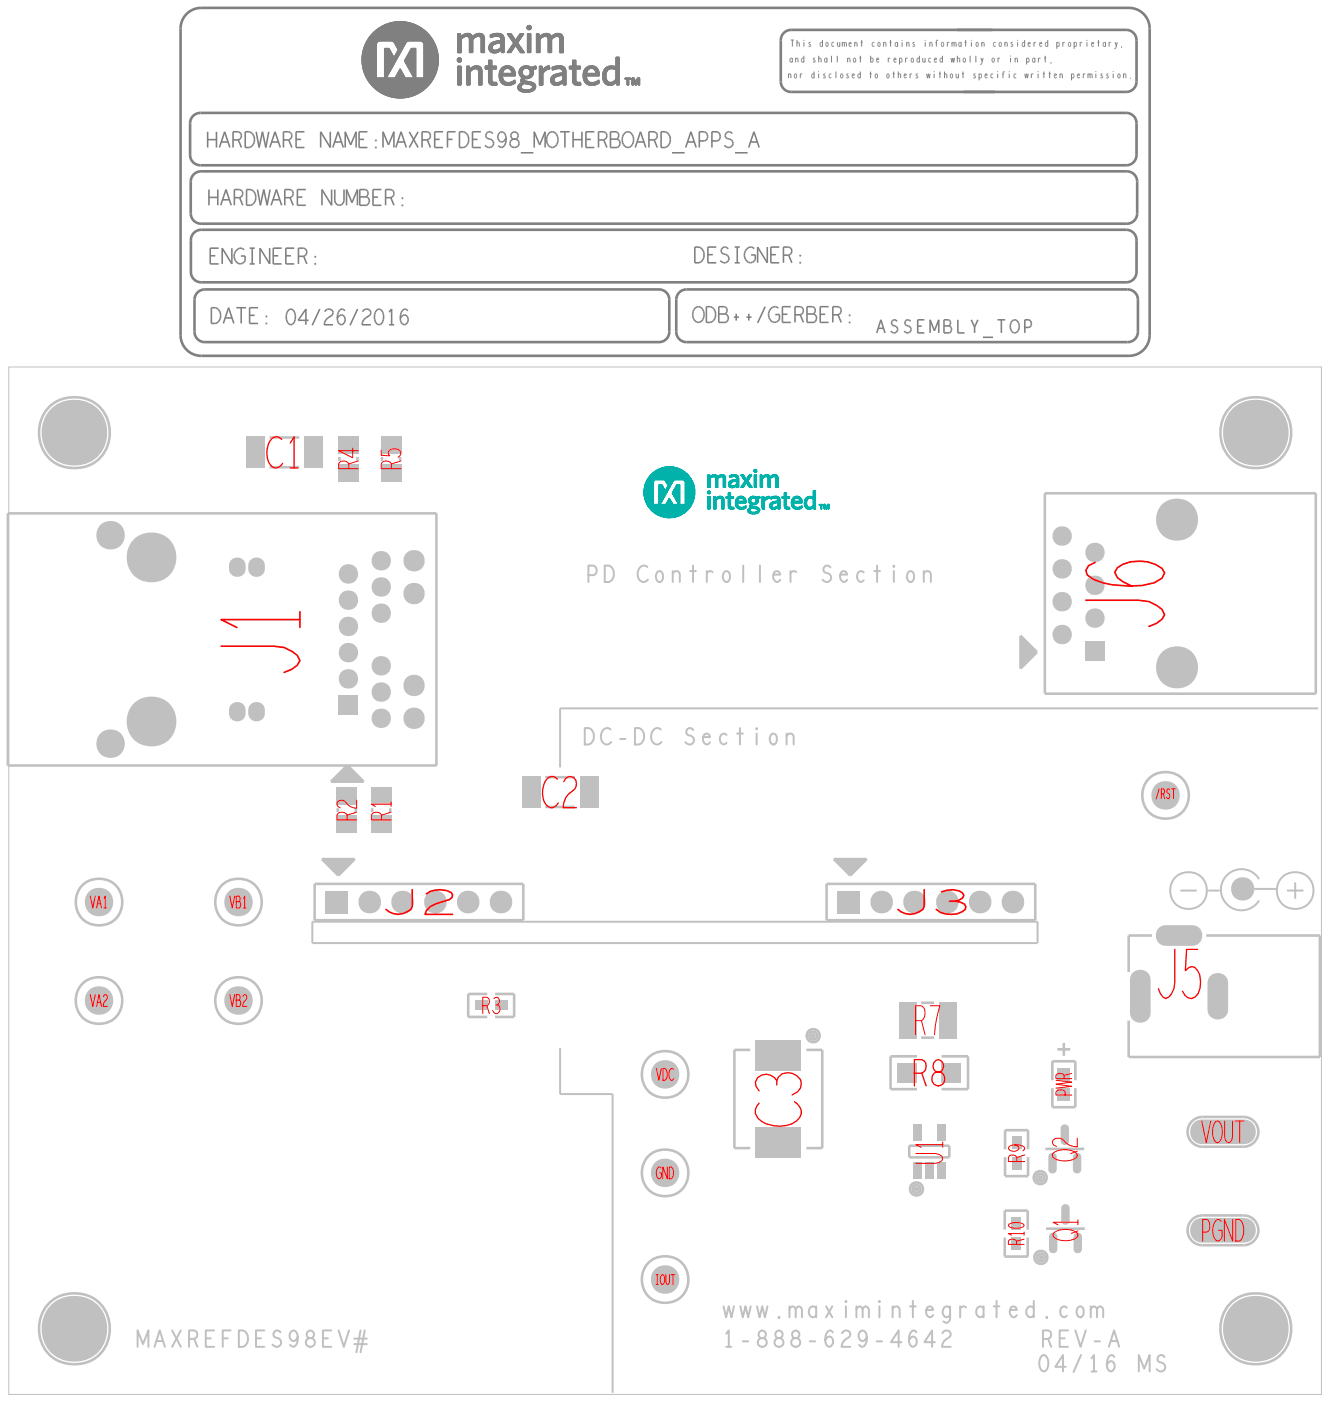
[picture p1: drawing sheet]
<svg xmlns="http://www.w3.org/2000/svg" width="103mm" height="108mm" viewBox="0 0 103 108" stroke-linecap="round" stroke-linejoin="round" font-family="sans-serif">
<defs><g id="words">
<text font-size="2.4" fill="#f00" x="20.5" y="36.2">C1</text>
<text font-size="2.2" fill="#f00" x="70.7" y="80.1">R7</text>
<text font-size="2.1" fill="#f00" x="73" y="90.2" transform="rotate(-90 73 90.2)">U1</text>
<text font-size="1.9" fill="#c0c0c0" x="29.4" y="70.8">J2</text>
<g font-size="1.9" fill="#f00">
<text x="69" y="70.8">J3</text>
<text x="83.4" y="96.1" transform="rotate(-90 83.4 96.1)">Q1</text>
</g>
<g font-size="1.5" fill="#f00">
<text x="27.7" y="36.4" transform="rotate(-90 27.7 36.4)">R4</text>
<text x="31" y="36.4" transform="rotate(-90 31 36.4)">R5</text>
<text x="27.6" y="63.6" transform="rotate(-90 27.6 63.6)">R2</text>
<text x="30.3" y="63.6" transform="rotate(-90 30.3 63.6)">R1</text>
</g>
<g font-size="1.3" fill="#c0c0c0">
<text x="49.3" y="45">Controller</text>
<text x="63.5" y="45">Section</text>
<text x="52.9" y="57.6">Section</text>
<text x="55.9" y="101.9">www.maximintegrated.com</text>
<text x="80.6" y="104.2">REV-A</text>
</g>
<text font-size="1.3" fill="#f00" x="37.2" y="78.4">R3</text>
<g font-size="1.2" fill="#f00">
<text x="82.9" y="84.8" transform="rotate(-90 82.9 84.8)">PWR</text>
<text x="79.3" y="96.4" transform="rotate(-90 79.3 96.4)">R10</text>
</g>
<text font-size=".9" fill="#f00" x="7" y="70.3">VA1</text>
</g></defs>
<!-- layer: Board Outline -->
<circle cx="96.2" cy="68.8" r=".9" fill="#c0c0c0"/>
<path d="M.7 28.4h101.6v79.5h-101.6z" fill="none" stroke="#c0c0c0" stroke-width=".08"/>
<g fill="none" stroke="#c0c0c0" stroke-width=".15">
<path d="M43.4 54.8h58.6zM43.4 54.8v4.6zM24.2 73h56.1zM24.2 71.3v1.7zM24.2 71.3h56.1zM80.3 71.3v1.7zM91.4 68.9h1.2zM93.5 68.9h.9zM97.1 68.8h1.8zM97.5 68a1.59 1.59 0 0 0-2.4-.4 1.59 1.59 0 0 0 0 2.5 1.59 1.59 0 0 0 2.4-.4M99.6 68.9h1.3zM100.2 68.3v1.2z"/>
<path d="M43.4 84.7h4zM43.4 81.1v3.6zM47.4 84.7v23.1z"/>
<circle cx="92" cy="68.9" r="1.43"/>
<circle cx="100.2" cy="68.9" r="1.43"/>
</g>
<g fill="none" stroke="#00b2a9" stroke-width=".08">
<path d="M49.8 38.2h.8zM49.9 38.2h.7zM49.9 38.2h.6zM49.9 38.1h.6zM49.9 38.2a1.92 1.92 0 0 0 2 1.8 1.92 1.92 0 0 0 1.8-1.9 1.92 1.92 0 0 1-1.8 1.9 1.92 1.92 0 0 1-2-1.8zM49.9 38.3h.6zM50 38.1h.5zM50 38.3h.5zM50 38.1h.4zM50 38h.4zM50 38.3a1.84 1.84 0 0 0 1.9 1.6 1.84 1.84 0 0 0 1.7-1.7 1.84 1.84 0 0 1-1.7 1.7 1.84 1.84 0 0 1-1.9-1.6zM50 38.3h.4z"/>
<path d="M50 38.4h.4zM50.1 38h.3zM50.1 38.4l.3 .8zM50.1 38.4h.3zM50.1 38.4l.3 .8M50.1 38.4l.3 .7zM50.1 38h.2zM50.1 38.4l.3 .7M50.1 37.9h.2zM50.1 38.4l.2 .6M50.1 38.4h.2zM50.1 38.4l.2 .6-.2-.6"/>
<path d="M50.1 38.5l.2 .4M50.1 38.5h.2zM50.2 38.5h.1zM50.2 37.9h.1zM50.2 38.5l.1 .3M50.2 38.5l.1 .2M50.2 37.9h.1M50.2 37.8h.1M50.2 38.5h.1M50.2 38.5l.1 .1M50.2 37.7v.1zM50.2 37.7v.1"/>
<path d="M50.2 38.5v.1M50.2 37.6v.3zM50.2 37.6v.3M50.3 37.6v.3zM50.3 38.5v.1zM50.3 37.6l-.1 .3M50.3 37.5v.4zM50.3 37.5l-.1 .4M50.3 38.5v.2zM50.3 37.4v.5zM50.3 37.4l-.1 .5M50.3 38.5v.3z"/>
<path d="M50.3 37.4l-.2 .5M50.3 37.3v.6zM50.3 37.3l-.2 .6 .2-.5M50.3 38.9l-.1-.4 .1 .4M50.3 38.5v.4zM50.3 37.3l-.2 .6 .2-.6M50.3 37.3h.1M50.3 37.3l-.2 .6M50.3 38.4v.6zM50.3 37.2h.1M50.3 37.2l-.2 .7M50.3 37.3v.7z"/>
<path d="M50.4 37.2h.1M50.4 37.3v.7zM50.4 38.4v.7zM50.4 37.1h.1M50.4 37.1l-.3 .8M50.4 38.4v.8zM50.4 37.3h.1M50.4 39.2h1.2zM50.4 39.2h1.3zM50.4 39.2a1.78 1.78 0 0 0 2.8 0 1.77 1.77 0 0 1-2.8 0zM50.4 38.3v.9zM50.4 37h.1"/>
<path d="M50.4 39.2a1.78 1.78 0 0 0 2.8 0M50.4 36.7a1.91 1.91 0 0 1 2.1-.4 1.91 1.91 0 0 1 1.2 1.7 1.91 1.91 0 0 0-1.9-1.8 1.91 1.91 0 0 0-1.9 1.9l.1-.7zM50.4 37.3v.8zM50.5 37.2h.1M50.5 37.1h.1M50.5 37.3h.1M50.5 37.3v.8zM50.5 39.2h1.1zM50.5 38.3v.9zM50.5 39.2h1.2zM50.5 39.1h1.1zM50.5 38.3v.8z"/>
<path d="M50.5 37h.1M50.5 39.2a1.76 1.76 0 0 0 2.6 0 1.75 1.75 0 0 1-2.6 0zM50.5 36.7a1.88 1.88 0 0 1 2-.4 1.88 1.88 0 0 1 1.2 1.7 1.88 1.88 0 0 0-1.9-1.8 1.88 1.88 0 0 0-1.9 1.9l.1-.7zM50.5 39.2a1.75 1.75 0 0 0 2.6 .1 1.74 1.74 0 0 1-2.6-.1zM50.5 39.3h1.2zM50.5 36.9h.1M50.5 39.3a1.74 1.74 0 0 0 2.6 0M50.5 38.2v.9zM50.6 37h.1M50.6 37.1h.1M50.6 36.9h.1M50.5 37.3v.9z"/>
<path d="M50.6 37.2h.1M50.6 37.3h.1M50.6 37.3v.9zM50.6 39.1h.4zM50.6 38.2v.9zM50.6 39.3a1.73 1.73 0 0 0 2.5 0 1.71 1.71 0 0 1-2.5 0zM50.6 39.3h1.1zM50.6 39h.4zM50.6 38.2v.8zM50.6 39.3a1.72 1.72 0 0 0 2.4 0M50.6 39.3a1.71 1.71 0 0 0 2.4 0M50.6 36.8a1.75 1.75 0 0 1 1.8-.4 1.75 1.75 0 0 1 1.1 1.5 1.75 1.75 0 0 0-1.7-1.6 1.75 1.75 0 0 0-1.7 1.7l.1-.7z"/>
<path d="M50.6 39.3a1.72 1.72 0 0 0 2.4 0 1.71 1.71 0 0 1-2.4 0zM50.6 36.8a1.73 1.73 0 0 1 2.9 1 1.74 1.74 0 0 0-1.7-1.4 1.74 1.74 0 0 0-1.7 1.6l.1-.7zM50.7 36.9h.1M50.7 37h.1M50.6 39.3a1.69 1.69 0 0 0 2.4 0M50.7 37.2h.1M50.7 37.1h.1M50.7 36.8h.1M50.7 39.3h1zM50.7 39.3a1.67 1.67 0 0 0 2.2 0 1.66 1.66 0 0 1-2.2 0zM50.7 36.8a1.7 1.7 0 0 1 2.3 .1l-.2-.1 .2 .1a1.69 1.69 0 0 0-2.3 0zM50.7 39.3a1.66 1.66 0 0 0 2.2 0"/>
<path d="M50.8 37h.1M50.8 36.8h.1M50.8 37.1h.1M50.8 36.9h.1M50.7 36.8a1.65 1.65 0 0 1 2.2 0 1.67 1.67 0 0 0-2.2 0zM50.8 39.4h.9zM50.8 36.8h.6zM50.8 36.9h.6zM50.8 36.8a1.66 1.66 0 0 1 2.1 0M50.8 37h.6zM50.8 39.4a1.64 1.64 0 0 0 2.1 0 1.62 1.62 0 0 1-2.1 0zM50.8 37.1h.6z"/>
<path d="M50.8 37.1h.5zM50.8 36.8a1.66 1.66 0 0 1 2 0M50.8 39.4a1.66 1.66 0 0 0 2 0 1.63 1.63 0 0 1-2 0zM50.8 36.8a1.65 1.65 0 0 1 2 0M50.8 39.4a1.62 1.62 0 0 0 2 0M50.8 39.4h1zM50.8 36.8a1.61 1.61 0 0 1 2 0 1.63 1.63 0 0 0-2 0zM50.9 36.8h.5zM50.9 36.8a1.63 1.63 0 0 1 1.9 0M50.9 39.4a1.61 1.61 0 0 0 1.9 0 1.59 1.59 0 0 1-1.9 0zM50.9 39.4h.9zM50.9 36.8a1.62 1.62 0 0 1 1.8 0"/>
<path d="M50.9 39.4a1.6 1.6 0 0 0 1.8 0M50.9 36.8a1.61 1.61 0 0 1 1.8 0M50.9 39.4a1.59 1.59 0 0 0 1.8 0M50.9 36.7h.5zM50.9 39.4a1.58 1.58 0 0 0 1.8 0M51 36.7h.4zM51 36.7a1.6 1.6 0 0 1 1.7 0 1.58 1.58 0 0 0-1.8 0M51 39.4a1.58 1.58 0 0 0 1.7 0M51 39.4h.8zM51 36.7a1.59 1.59 0 0 1 1.6 0M51 39.4a1.57 1.57 0 0 0 1.6 0M51 37.5h.2z"/>
<path d="M51 37.5v1.5zM51 37.5v1.6zM51 36.7a1.58 1.58 0 0 1 1.6 0M51 39.4a1.56 1.56 0 0 0 1.6 0M51 39.1h.6zM51.1 36.7h.3zM51.1 37.5h.1zM51.1 37.5v1.5zM51.1 39.4a1.55 1.55 0 0 0 1.5 .1M51.1 37.6h.1zM51.1 37.6v1.4zM51.1 39.5h.7z"/>
<path d="M51.1 39.1h.5zM51.1 37.6v1.3zM51.1 39h.5zM51.1 36.7l.8-.2 .7 .2a1.57 1.57 0 0 0-1.5 0M51.1 39.5l.7 .1 .7-.1M51.1 39h.4zM51.1 37.6v1.2zM51.1 36.7l.8-.2 .6 .2M51.1 37.6h.1M51.1 37.6v1.1zM51.1 36.7l.7-.2 .7 .2M51.1 37.6v1z"/>
<path d="M51.1 37.6l.3 .5zM51.2 37.6l.2 .5zM51.2 37.7l.2 .4zM51.2 37.7v.9zM51.2 36.7h.2zM51.2 36.7l.6-.2 .7 .2M51.2 37.6l.3 .5zM51.2 39.5h.6zM51.2 37.7v.8zM51.2 37.8l.2 .3zM51.2 37.8v.7zM51.2 36.7l.6-.1 .6 .1"/>
<path d="M51.2 39.5l.6 .1 .6-.1M51.2 39.5h1.2zM51.2 37.8v.6zM51.2 37.5l.3 .6zM51.2 37.9l.2 .2zM51.2 37.9v.5zM51.2 37.5l.3 .5zM51.2 37.9l.1 .2zM51.2 37.9v.4zM51.2 38l.1 .1zM51.2 38v.3zM51.3 38v.1z"/>
<path d="M51.3 38v.2zM51.3 36.7h.1zM51.3 36.7l.5-.1 .6 .1M51.3 38.1h.1M51.3 38.1v.1zM51.3 39.5l.5 .1 .6-.1M51.3 39.5h1.1zM51.3 38.2h.1M51.3 36.7l.6-.1 .4 .1M51.3 39.5l.5 .1 .5-.1M51.3 39.5h1zM51.3 38.1l-.1 .2z"/>
<path d="M51.3 36.7l.5-.1 .5 .1M51.3 38.1l-.1 .3zM51.3 37.1h.1M51.4 37.1h.1M51.4 38.1l-.2 .3zM51.4 37h.1M51.4 36.7h.1M51.4 36.7l.5-.1 .4 .1-.5 .1M51.4 36.9h.1M51.4 39.5l.4 .1 .4-.1M51.4 39.5h.9zM51.4 38.1l-.2 .4z"/>
<path d="M51.4 36.8h.1M51.4 38.1l-.2 .5zM51.4 36.6h.1M51.4 39.5h.8M51.4 39.5h.8zM51.5 36.9h.1M51.4 38.1l-.3 .5zM51.5 36.8h.1M51.5 37h.1M51.5 36.7h.1M51.5 37.1h.1M51.4 38.1l-.3 .6z"/>
<path d="M51.4 36.6h.8l-.4 .2 .4-.2zM51.5 37.2h.1M51.5 38.1l-.4 .6zM51.5 38.1l-.4 .7zM51.5 36.6h.1M51.5 36.6h.7l-.4 .2M51.5 39.5h.7M51.5 39.5h.7zM51.5 38.1l-.4 .8zM51.5 36.6h.6l-.3 .2M51.6 36.8h.1M51.6 36.7h.1"/>
<path d="M51.6 36.9h.1M51.5 39.5h.6M51.6 37h.1M51.5 39.5h.6zM51.5 37.2l.2 .4zM51.6 37.1h.1M51.5 36.6h.6M51.6 37.2h.1M51.6 37.2l.1 .4zM51.6 36.6h.1M51.6 36.6h.5l-.3 .2M51.6 37.2l.2 .4z"/>
<path d="M51.6 36.6v.1zM51.6 36.6h.4l-.2 .2M51.6 36.7v.1zM51.6 36.7l.1 .1zM51.6 39.5h.4M51.6 39.5h.4zM51.6 36.7h.1zM51.6 36.6l.4 .1-.2 .1M51.7 36.9h.1M51.7 37h.1M51.6 37.2l.2 .3zM51.7 36.8h.1"/>
<path d="M51.7 37.1h.1M51.7 37.2h.1M51.6 36.7h.4l-.2 .1M51.7 37.2l.1 .3zM51.7 36.7h.1M51.7 36.7h.3M51.7 37.2l.1 .2zM51.7 36.7v.1zM51.7 36.7h.1zM51.7 36.9h.1zM51.7 37.1l.1 .2zM51.8 36.8h.1"/>
<path d="M51.7 37.6l-.2 .4zM51.8 36.7h.1M51.7 36.7h.2h-.1M51.8 37h.1M51.8 37.1h.1M51.7 39.5h.2M51.7 39.5h.2zM51.7 36.8l.1 .1zM51.7 36.9l.1 .1zM51.7 36.7l.1 .1zM51.7 37.1l.1 .1zM51.8 36.8v.1z"/>
<path d="M51.8 36.7v.1zM51.8 37.1v.1zM51.8 36.9v.1zM51.8 37.6l-.3 .4zM51.8 37v.1zM51.8 37.6l-.3 .5zM51.8 36.9h.1M51.8 39.5h.7zM51.8 39.4h.1M51.8 39.5h.1M51.8 39l-.1 .3zM51.8 39.3l-.1 .1z"/>
<path d="M51.8 39.3v.1zM51.8 38.9l-.2 .3zM51.8 38.8l-.2 .3zM51.8 38.8l-.2 .4zM51.8 39.1l-.1 .2zM51.8 39.2l-.1 .1zM51.8 39l-.1 .2zM51.8 39.2l-.1 .2zM51.8 39.3l.1 .1zM51.8 39.2l.1 .2zM51.8 39.2l.1 .1zM51.8 39.1l.1 .2z"/>
<path d="M51.8 39l.1 .3zM51.8 39l.2 .2zM51.8 38.9l.2 .3zM51.8 38.8l.2 .4zM51.8 38.8l.2 .3zM51.8 38.9l-.1 .3zM51.8 38.7l-.2 .4zM51.8 38.6l-.2 .5zM51.8 38.7l.2 .4zM51.8 38.6l.2 .5zM51.8 38.6l.3 .5zM51.8 38.6l.3 .4z"/>
<path d="M51.8 38.5l.3 .5zM51.8 38.6l-.2 .4zM51.8 38.6l-.3 .4zM51.8 38.5l-.3 .5zM51.8 39.5h.8zM51.8 39.4h.8zM51.8 36.9l.5-.2zM51.8 39.4h.9zM51.8 37.1l.2-.2 .3-.1-.3 .1-.1 .2M51.9 39.4h.8zM51.9 37.1l-.1 .1zM51.9 39.4h.9z"/>
<path d="M51.9 36.7h-.1M51.9 39.4h1zM51.9 36.7h-.1h.1M51.9 39.3h1zM51.9 37.1l-.1 .2zM51.9 36.9l.4-.1h-.3l-.2 .2zM51.9 39.3h1.1zM51.9 39.3h1.2zM51.9 37.1l-.1 .3zM51.9 36.7l-.1 .1M51.9 36.7h-.2h.2h-.1M51.9 39.2h1.2z"/>
<path d="M52 37.1l-.2 .3zM52 39.2h1.2zM52 37.2l-.2 .2zM52 36.7l-.2 .1M52 37.2l-.2 .3zM52 39.1h1.2zM52 39.1h1.1zM52 37.2l-.2 .4zM52 38.1l.5 .9zM52 37.2l-.9 1.7zM52 37.1l.3-.1-.3 .2zM52 37.2l-.9 1.8z"/>
<path d="M52.1 38.1l.5 .9zM52.1 39.1h1zM52.1 37.2l-1 1.8zM52.1 38.1l.5 1zM52.1 39.1h.5zM52.1 37.2l-1.1 1.8zM52.1 39h.5zM52.1 37.1l.2-.1-.3 .2zM52.1 39h.4zM52.1 37.2l-1.1 1.9zM52.1 37.2l-1 1.9zM52.1 36.6l-.3 .2"/>
<path d="M52.1 38.1l.5 .8zM52.1 38.1l.4 .8zM52.1 38.1l.4 .7zM52.2 38.1l.3 .7zM52.2 38.1l.3 .6zM52.2 38.1l.3 .5zM52.2 38.1l.2 .4zM52.3 38.1l.1 .3zM52.3 36.8h.4zM52.3 36.7h.1M52.3 36.7h.3zM52.3 36.8h.5z"/>
<path d="M52.3 36.9l-.4 .2M52.3 36.9l-.2 .1-.2 .1 .4-.2-.3 .3M52.3 37.1l-.2 .1M52.3 36.7l-.5 .2M52.3 36.8h-.3l-.2 .2M52.3 36.7h.1zM52.3 36.7h.2zM52.3 36.7h.4zM52.3 37l-.3 .2M52.3 37.1l-.3 .1M52.3 36.9h.5zM52.3 37h.5z"/>
<path d="M52.3 37.1h.5zM52.3 36.9h-.2l-.2 .2M52.3 36.8l-.3 .1-.2 .2M52.3 36.8l-.3 .1-.2 .2 .2-.2 .3-.1M52.3 36.7l-.3 .1-.2 .2M52.3 36.7l-.3 .1-.2 .1 .5-.2-.5 .3 .5-.3M52.3 38.1l.1 .2zM52.3 38.1l.1 .1zM52.4 38.2h.1M52.3 38.1h.1M52.4 38.1h.1M52.4 38.1v.1z"/>
<path d="M52.4 38.1h-.1zM52.4 38l-.1 .1zM52.4 38v.2zM52.4 38v.3zM52.4 37.5l-.4 .6zM52.4 37.5h.2zM52.4 37.9v.4zM52.4 37.9l-.1 .2zM52.4 37.5l-.3 .6zM52.4 37.9v.5zM52.4 37.6l-.3 .5zM52.4 37.6h.2z"/>
<path d="M52.4 37.8v.6zM52.4 37.8l-.1 .3zM52.4 37.8v.7zM52.4 37.8l-.2 .3zM52.4 37.6h.1zM52.4 37.7l-.2 .4zM52.4 37.7v.8zM52.5 37.6h.1M52.5 37.6l-.3 .5zM52.5 37.7l-.3 .4zM52.5 37.7v.9zM52.5 37.6v1z"/>
<path d="M52.5 37.6v1.1zM52.5 39.5l-.7 .1-.6-.1 .6 .1 .7-.1M52.5 37.6v1.2zM52.5 37.6v1.3zM52.6 37.6v1.3zM52.6 37.6v1.4zM52.6 37.5v1.5zM52.6 37.5v1.6zM52.6 39.1h.5zM52.6 39h.5zM52.6 39h.4zM52.8 36.8h.1"/>
<path d="M52.8 36.9h.3a1.72 1.72 0 0 0-2.6 0M52.8 37.1l.2 .1 .1 .1M52.8 37.1h.2l.1 .2M52.8 36.8h.1a1.68 1.68 0 0 0-2.2 0M52.8 36.9l.3 .1 .2 .3M52.8 37l.3 .1 .1 .2M52.8 36.8h.1a1.69 1.69 0 0 0-2.2 0M52.8 36.9l.3 .1 .1 .3M52.8 37l.2 .1 .1 .2v-.2l-.3-.1 .2 .1 .1 .2M52.8 37l.2 .1 .1 .2M52.8 36.9h.3a1.71 1.71 0 0 0-2.5 0M52.8 36.9l.3 .2 .1 .2"/>
<path d="M52.8 36.9h.2a1.71 1.71 0 0 0-2.4 0M52.8 37l.3 .1 .1 .2-.1-.2-.3-.2 .3 .1 .1 .3M52.8 36.9l.4 .1 .1 .3M52.8 36.9l.3 .1a1.73 1.73 0 0 0-2.6 0M53 38.1h.8zM53 37.3v.8zM53 38.1v.9zM53 37.3v-.1l-.2-.1 .2 .1 .1 .1M53.1 38.1h.7zM53.1 37.3v.8zM53.1 38.1v.9zM53.1 38.1v1z"/>
<path d="M53.1 38.1h.6zM53.1 38h.6zM53.1 37.3v.7zM53.1 38.2h.6zM53.1 38.2v.9zM53.2 37.3v.7zM53.2 38.2v.9zM53.2 38.2h.5zM53.2 38h.5zM53.2 38.2v1zM53.2 38.2h.4zM53.2 38h.4z"/>
<path d="M53.2 37.9h.4zM53.2 37.3v.6zM53.2 38.3v.9zM53.2 38.3h.4zM53.2 38.3v.8zM53.2 37.1l.3 .7zM53.3 37.9h.3zM53.3 37.3v.6zM53.3 38.3v.8zM53.3 38.3h.3zM53.3 37.9h.2zM53.3 38.3h.2z"/>
<path d="M53.3 38.3v.7zM53.3 37.8h.2zM53.3 37.3v.5zM53.3 37.3v-.1l.2 .6M53.3 38.4v.5zM53.3 38.4h.2zM53.3 37.3l.2 .5M53.3 37.3h.1M53.3 38.4v.4zM53.3 37.4v.4zM53.3 37.4l.2 .4M53.3 38.4v.3z"/>
<path d="M53.4 37.8h.1M53.4 37.5v.3M53.4 37.5v.3zM53.4 38.4v.3zM53.4 38.4h.1M53.4 38.7v-.3l-.1 .3M53.4 38.4v.2zM53.4 38.6v-.2v.2M53.4 37.6v.2M53.4 37.6v.2zM53.4 38.5v-.1v.2M53.4 37.7h.1"/>
<path d="M53.4 38.4v.1zM53.4 38.5h.1M53.4 38.4v.1M53.4 38.4l-.1 .3M53.5 38.4l-.2 .4M53.5 38.4l-.2 .4 .2-.4M53.5 38.4l-.2 .5M53.5 38.3l-.2 .7M53.5 38.3l-.2 .8M53.5 37.9a1.74 1.74 0 0 0-1.7-1.6 1.74 1.74 0 0 0-1.7 1.7M53.6 38.3l-.3 .8M53.6 38.3l-.4 .8"/>
<path d="M53.6 37.9a1.76 1.76 0 0 0-1.8-1.6 1.76 1.76 0 0 0-1.7 1.7 1.77 1.77 0 0 1 1.7-1.7 1.77 1.77 0 0 1 1.8 1.6 1.78 1.78 0 0 0-1.8-1.6 1.78 1.78 0 0 0-1.8 1.7M53.6 38.3l-.1 .4-.3 .5M53.6 38.3l-.1 .5-.3 .4 .3-.4zM53.6 37.9a1.79 1.79 0 0 0-1.8-1.6 1.79 1.79 0 0 0-1.8 1.7M53.6 37.9a1.8 1.8 0 0 0-1.8-1.6 1.8 1.8 0 0 0-1.8 1.7M53.6 38.3a1.8 1.8 0 0 1-1.7 1.6 1.8 1.8 0 0 1-1.9-1.5M53.6 38.3a1.81 1.81 0 0 1-1.7 1.6 1.81 1.81 0 0 1-1.9-1.5M53.6 37.9a1.81 1.81 0 0 0-1.8-1.6 1.81 1.81 0 0 0-1.8 1.7M53.6 37.9a1.82 1.82 0 0 0-1.8-1.6 1.82 1.82 0 0 0-1.8 1.7M53.6 38.2a1.82 1.82 0 0 1-1.7 1.7 1.82 1.82 0 0 1-1.9-1.6M53.6 38.2a1.83 1.83 0 0 1-1.7 1.7 1.83 1.83 0 0 1-1.9-1.6M53.6 38a1.84 1.84 0 0 0-1.8-1.7 1.84 1.84 0 0 0-1.8 1.8"/>
<path d="M53.7 38a1.85 1.85 0 0 0-1.9-1.8 1.85 1.85 0 0 0-1.8 1.9M53.7 38a1.87 1.87 0 0 0-1.9-1.8 1.87 1.87 0 0 0-1.9 1.9M53.7 38a1.9 1.9 0 0 0-1.9-1.8 1.9 1.9 0 0 0-1.9 1.9M53.7 38.2a1.91 1.91 0 0 1-1.8 1.8 1.91 1.91 0 0 1-2-1.7 1.9 1.9 0 0 0 2 1.7 1.9 1.9 0 0 0 1.8-1.8 1.89 1.89 0 0 1-1.8 1.8 1.89 1.89 0 0 1-2-1.7 1.88 1.88 0 0 0 2 1.7 1.88 1.88 0 0 0 1.8-1.8 1.88 1.88 0 0 1-1.8 1.8 1.88 1.88 0 0 1-2-1.7 1.87 1.87 0 0 0 2 1.7 1.87 1.87 0 0 0 1.8-1.8 1.86 1.86 0 0 1-1.8 1.8 1.86 1.86 0 0 1-1.9-1.7 1.86 1.86 0 0 0 1.9 1.7 1.86 1.86 0 0 0 1.8-1.8 1.85 1.85 0 0 1-1.8 1.7 1.85 1.85 0 0 1-1.9-1.6M53.7 38a1.93 1.93 0 0 0-1.9-1.8 1.93 1.93 0 0 0-1.9 1.9 1.93 1.93 0 0 1 1.9-1.9 1.93 1.93 0 0 1 1.9 1.9M53.7 38.1a1.93 1.93 0 0 1-1.8 1.9 1.93 1.93 0 0 1-2-1.8 1.93 1.93 0 0 0 2 1.8 1.93 1.93 0 0 0 1.8-1.9M53.8 38.1a1.94 1.94 0 0 0-2-2 1.94 1.94 0 0 0-1.9 2.1M53.8 38.1a1.94 1.94 0 0 1-1.9 1.9 1.94 1.94 0 0 1-2-1.8M53.8 38.1a1.95 1.95 0 0 1-1.9 1.9 1.95 1.95 0 0 1-2-1.8M53.8 38.1a1.96 1.96 0 0 0-2.9-1.7 1.96 1.96 0 0 0-.1 3.3 1.96 1.96 0 0 0 3-1.5v-.1a1.96 1.96 0 0 1-1.9 1.9 1.96 1.96 0 0 1-2-1.8M53.8 38.1a1.97 1.97 0 0 1-1.9 2 1.97 1.97 0 0 1-2.1-1.9M53.8 38.1a1.97 1.97 0 0 0-2-2 1.97 1.97 0 0 0-2 2.1"/>
<path d="M54.8 38h.1l.1 .2h-.1zM54.8 37.7h.2zM54.8 36.7h.1zM54.8 36.7v1zM54.8 39.4h.2zM54.8 38.4v1zM54.8 38.4h.2zM54.8 38.1l.1-.1 .1 .1-.1 .1zM54.8 38.4h.1zM54.8 37.7h.1zM54.8 36.8h.1zM54.8 36.8v.9z"/>
<path d="M54.8 39.4h.1zM54.8 38.1l.1-.1v.1v.1zM54.8 38.5v.9zM54.8 38.5h.1zM54.8 38.1h.1zM54.8 36.8h.1M54.8 38.5v.8zM54.8 39.3h.1zM54.9 39.3h.1M54.9 37.7h.1M54.8 38.5h.1M54.9 38.1h.1"/>
<path d="M54.9 37.6h.1M54.9 36.8h.1M54.9 36.8v.8zM54.9 38.5v.8zM54.9 38.5h.1M54.9 36.8v.2zM54.9 36.9v.1zM54.9 36.9v.7zM54.9 37h.1M54.9 37v.6zM54.9 37v.7zM54.9 36.8v.1z"/>
<path d="M54.9 37l.1-.1zM54.9 37h.1zM54.9 38.5v.9zM54.9 36.7v.2zM54.9 36.9h.1zM54.9 38.4v1zM55 37h.1M54.9 36.9l.1-.1zM55 36.9h.1M55 38.4v1zM55 37v.7zM55 36.8h.1"/>
<path d="M55.1 36.9h.1M55.1 36.8h.1M55.1 37h.1M55.2 36.8h.1M55.2 36.9h.1M55.2 36.7h.1M55.3 36.7h.1M55.3 36.8h.1M55.3 36.9h.1M55.2 38.4h.2zM55.2 39.4h.2zM55.2 38.4v1z"/>
<path d="M55.3 39.4h.1zM55.3 38.4v1zM55.3 38.4h.1zM55.3 38.5v.9zM55.3 38.5h.1zM55.3 38.5v.8zM55.3 38.5h.1M55.3 39.3h.1zM55.4 39.3h.1M55.3 39.3h.1M55.3 38.5v.2zM55.4 36.9h.1"/>
<path d="M55.3 38.6v.7zM55.3 38.6v.1zM55.3 38.5l.1 .2zM55.4 36.8h.1M55.3 38.6h.1M55.3 38.7v.6zM55.4 36.7h.1M55.3 38.5l.1 .1zM55.4 38.7v.6zM55.4 38.5v.1zM55.4 38.4v.2zM55.4 38.7v-.1z"/>
<path d="M55.4 37h.1M55.4 38.7l.1-.1zM55.4 38.6l.1-.1zM55.4 37.1v.6zM55.4 37.7h.2zM55.4 38.7v.7zM55.4 38.7h.1M55.4 37v.7zM55.4 37.7h.1zM55.4 38.6v.1zM55.5 38.6h.1M55.5 36.8h.1"/>
<path d="M55.5 36.9h.1M55.5 37.7h.1M55.5 37h.1M55.5 36.9v.1zM55.5 38.7h.1M55.5 37.6h.1M55.5 37v.6zM55.5 38.5h.1M55.5 37v.7zM55.5 37h.1zM55.6 38.5h.1M55.5 37l.1-.1z"/>
<path d="M55.6 38.6h.1M55.5 36.9h.1zM55.6 38.4h.1M55.6 36.9h.1M55.6 37h.1M55.6 37h-.1zM55.6 37v.7zM55.6 36.8h.1M55.7 36.9h.1M55.7 38.5h.1M55.7 37h.1M55.7 38.6h.1"/>
<path d="M55.7 38.4h.1M55.7 36.8h.1M55.8 36.8h.1M55.8 38.4h.1M55.8 36.7h.1M55.8 36.9h.1M55.8 38.5h.1M55.8 38.6h.1M55.9 36.8h.1M55.9 36.9h.1M55.9 36.7h.1M55.9 38.4h.1"/>
<path d="M55.9 38.6h.1M55.9 38.5h.1M55.8 38.7h.1M55.9 38.7h.1M55.9 39.4h.1zM55.9 38.7v.7zM55.9 39.3h.1zM55.9 38.7v.6zM56 36.7h.1M56 36.9h.1M56 39.3h.1M56 36.8h.1"/>
<path d="M56 38.5h.1M55.9 39.3h.1M56 38.6h.1M56 38.7v.6zM56 37h.1M56 37.1v.6zM56 37.7h.2zM56 37v.7zM56 38.7v.7zM56 37.7h.1zM56 38.7h.1M56.1 36.8h.1"/>
<path d="M56.1 36.9h.1M56.1 37h.1M56.1 37.7h.1M56.1 37v.7zM56.1 37.6h.1M56.1 37v.6zM56.2 36.9h.1M56.2 37h.1M56.2 37v.7zM56.2 38.6h.2zM56.2 38.4v.2zM56.2 38.4h.2z"/>
<path d="M56.2 38.4v.1zM56.2 38.5h.2zM56.2 38.5h.1M56.3 38.5h.1zM56.3 38.5h.1M56.4 38.1h.1zM56.4 39.2h.1M56.4 38.6v.6zM56.4 38.1v.3zM56.4 37.5h.1M56.4 39.3h.1M56.4 37.4h.1"/>
<path d="M56.4 37.6h.1M56.4 38.5v.7zM56.4 38.1v.4zM56.4 37.3h.1M56.4 38.2h.1zM56.4 38.2v.3zM56.4 39.4h.1M56.4 38.2h.1M56.5 39.3h.1M56.4 37.7h.1M56.5 37.7h.1M56.5 37.6h.1"/>
<path d="M56.4 36.8h.1M56.4 36.8l.1 .2zM56.5 39.2h.1M56.5 37.5h.1M56.5 39.4h.1M56.5 38.2v1zM56.5 38.2h.1M56.5 37.4h.1M56.5 36.8h.1M56.5 36.8v.2zM56.5 39.1h.1M56.5 37.3h.1"/>
<path d="M56.5 36.8v.1zM56.5 38.2v.9zM56.5 38.5h.2zM56.5 38.5v.6zM56.5 38.2v.3zM56.5 37.2h.1M56.5 37h.1M56.5 36.9h.1M56.5 38.1v.4zM56.5 38.5h.3zM56.5 38.4h.3zM56.5 38.1v.3z"/>
<path d="M56.6 36.9h.1M56.6 39.4h.1M56.5 38.6h.3zM56.5 38.6v.5zM56.6 37.7h.1M56.6 39.3h.1M56.6 37.6h.1M56.6 36.8h.1M56.6 39.2h.1M56.6 37.5h.1M56.6 37.3h.1M56.6 37.2h.1"/>
<path d="M56.6 37.4h.1M56.7 36.9h.1M56.7 37.7h.1M56.6 36.7h.1M56.7 37.3h.1M56.7 39.4h.1M56.7 39.3h.1M56.7 36.8h.1M56.7 37.2h.1M56.6 37.2l.1-.1zM56.6 37.2h.1zM56.7 39.2h.1"/>
<path d="M56.7 37.6h.1M56.7 36.7h.1M56.7 37.1h.1M56.7 38.5h.1M56.8 36.8h.1M56.8 36.9h.1M56.8 37.2h.1M56.8 37.7h.1M56.8 37.3h.1M56.8 39.2h.1M56.8 39.4h.1M56.7 39.3l.1 .1z"/>
<path d="M56.8 37.6h.1M56.8 36.7h.1M56.8 39.3v.1zM56.8 38.4v.1zM56.8 39.3h.1M56.8 38.4v.2zM56.8 39.2v.2zM56.8 37.1h.1zM56.8 37.2l.1-.1zM56.8 37.2h.1zM56.9 37.2h.1M56.9 37.7h.1"/>
<path d="M56.9 36.9h.1M56.9 36.8h.1M56.9 37.6h.1M56.9 36.7h.1M56.9 37.1h.1M56.9 37.5h.1M56.9 38.9h.1M56.9 39h.1M56.9 38.8h.1M56.9 37.1h.1zM56.9 39.1h.1M57 37.6h.1"/>
<path d="M56.9 38.7h.1M57 36.9h.1M57 37.2h.1M57 36.8h.1M57 39.1h.1M57 39h.1M57 39.2h.1M57 37.5h.1M57 37.1h.1M57 37.6v-.1zM57 38.9h.1M57 38.8h.1"/>
<path d="M57 37.1v.1zM57 38.7h.1M57 36.7h.1M57 37h.1M57 38.6h.1M57 39.3h.1M57 37.2v.3zM57 38.8v.2zM57 37.6v.1zM57 38.9v.1zM57 37v.1zM57.1 38.9h.1"/>
<path d="M57 37.5l.1 .2zM57 37.7h.2zM57.1 39.2h.1M57 38.8v.1zM57.1 39.3h.1M57.1 36.9h.1M57.1 37h.1M57 38.9l.1 .1zM57.1 36.8h.1M57.1 39.1h.1M57.1 39h.1M57.1 38.7h.1"/>
<path d="M57.1 38.9v.1zM57.1 37.5v.2zM57.1 37.5h.1M57.1 37.2h.1M57.1 37.1h.1M57.1 37.7h.1zM57.1 38.8h-.1zM57.1 37v.1zM57.1 37.2v.3zM57.1 38.8h.1M57 38.5h.1M57.1 38.5h.1"/>
<path d="M57.1 38.6h.1M57.1 37.7h.1M57.1 37.1v.4zM57.1 37.5v.1zM57.1 37v.5zM57.1 38.8v.1zM57.1 37v.6zM57.1 37.6h.1M57.1 39.4h.1M57.1 37v.7zM57.1 38.8h.5zM57.1 38.9h.7z"/>
<path d="M57.1 38.9h.6zM57.2 39.4h.1M57.2 38.5h.1M57.2 39.3h.1M57.1 38.4h.1M57.2 36.9h.1M57.2 37h.1M57.2 38.6h.1M57.2 39.2h.1M57.2 38.4h.1M57.2 38.9h.5zM57.2 38.8h.4z"/>
<path d="M57.2 38.8v.1zM57.2 37v.7zM57.2 38.9h.1M57.3 38.5h.1M57.3 39.4h.1M57.3 39.3h.1M57.3 38.6h.1M57.3 38.4h.1M57.3 39.2h.1M57.3 37.7h.2zM57.3 36.7l.4 .5zM57.3 36.7h.2z"/>
<path d="M57.4 38.5h.1M57.4 39.4h.1M57.4 39.3h.1M57.4 37.7h.1zM57.4 38.4h.1M57.4 36.8l.3 .4zM57.4 36.8h.1zM57.4 38.6h.1M57.5 39.4h.1M57.5 38.5h.1M57.5 38.6h.1M57.5 39.3h.1"/>
<path d="M57.5 37.7h.1M57.5 36.8l.2 .4zM57.5 36.8h.1M57.5 38.4h.1M57.5 37.6h.1M57.5 36.8l.3 .4zM57.5 39.2h.1M57.5 39.3h.1zM57.5 36.8l.3 .3zM57.6 39.4h.1M57.6 39.3h.1M57.5 38.7h.1"/>
<path d="M57.6 38.5h.1M57.6 38.6h.1M57.5 36.7l.3 .4zM57.6 38.7h.1M57.6 38.4h.1M57.6 38.8h.1M57.6 39.2h.1M57.7 39.3h.1M57.6 38.7v.1zM57.6 38.7l.1 .2zM57.6 38.7l.1 .1zM57.7 38.7h.1"/>
<path d="M57.7 39.2h.1M57.7 38.6h.1M57.7 38.7v.1zM57.7 38.9h.1M57.7 38.8h.1M57.7 37.2l-.4 .5zM57.7 38.6v.1zM57.7 37.2l-.3 .5zM57.7 39.2v.1zM57.7 39.1h.1M57.7 39.1v.2zM57.7 39.1l.1 .2z"/>
<path d="M57.8 39.3h.1M57.8 38.8h.1M57.8 37.2l-.3 .5zM57.8 38.9h.1M57.8 37.2l-.3 .4zM57.8 37.2l.2 .5zM57.8 37.2l.3 .5zM57.8 37.2l.3 .4zM57.8 37.3l-.3 .4zM57.8 37.3l.2 .4zM57.8 37.4l.2 .3zM57.8 37.4l-.3 .3z"/>
<path d="M57.8 37.2l.4 .5zM57.9 37.2l.3 .5zM57.9 39.5h.1M57.9 39.6h.1M57.9 39.4h.1M57.9 39.7h.1M58 39.7h.1M58 39.6h.1M57.9 38.7h.1M57.9 38.8h.1M58 38.8h.1M58 39.5h.1"/>
<path d="M58 38.7h.1M58 39.4h.1M58 38.9h.1M58 38.6h.1M58 39.3h.1M58 36.7h.2zM58 36.7l-.2 .4zM58 39h.1M58 36.8h.2zM58 36.8l-.2 .3zM58 36.8h.1zM58 37.7h.2z"/>
<path d="M58 36.8l-.2 .4zM58 39.2h.1M58.1 39.7h.1M58 39.1h.1M58 36.8h.1M58 38.5h.1M58.1 38.9h.1M58 37.7h.1zM58.1 39h.1M58.1 39.2h.1M58.1 37.7h.1M58.1 39.4h.1"/>
<path d="M58.1 38.7h.1M58.1 39.5h.1M58.1 39.6h.1M58.1 38.6h.1M58.1 38.5h.1M58.1 39.1h.1M58.1 39.3h.1M58.1 38.8h.1M58.1 37.6h.1M58.1 36.8l-.3 .4zM58.1 39.3h.1zM58.1 39.2v.1z"/>
<path d="M58.1 39.7l.1 .1M58.1 39.2l.1 .1zM58.1 39.7h.1zM58.1 39.2h.1zM58.2 39h.1M58.1 39.6l.1 .1zM58.1 39h.1zM58.2 39.2h.1M58.1 38.4h.1M58.1 39.6h.1zM58.1 39.1l.1-.1zM58.2 39.3h.1"/>
<path d="M58.2 38.5h.1M58.2 39.1h.1M58.2 38.9h.1M58.2 38.6h.1M58.2 38.4h.1M58.2 36.8l-.4 .4zM58.2 39.8h.1M58.2 39.7h.1M58.2 36.8l-.3 .4zM58.2 36.7l-.3 .5zM58.2 39.7h.1zM58.2 39.6l.1 .1z"/>
<path d="M58.2 39.6h.1zM58.2 39.2l.3 .1zM58.2 39.3h.3zM58.2 39.3l.3 .1zM58.2 39.8h.1zM58.2 39.7l.1 .1zM58.3 38.5h.1M58.3 39.7h.1M58.3 39h.1M58.3 39.1h.1M58.3 38.9h.1M58.3 38.4h.1"/>
<path d="M58.3 39.2v.1zM58.3 39.2h.1M58.3 39.6h.1M58.3 39.8h.1M58.3 39v.1zM58.3 38.9v.2zM58.3 39.3h.1zM58.4 38.5h.1M58.3 39.2l.1 .1zM58.3 39.7v.1zM58.3 39.2h.1zM58.3 39.6v.2z"/>
<path d="M58.4 39h.1M58.4 39.1h.1M58.4 39.8h.1M58.4 39.6v.2zM58.4 39.6h.1M58.4 38.9h.1M58.4 39.7v.1zM58.4 39.7h.1M58.4 36.4l.1-.1 .1 .2h-.1zM58.4 36.7h.2zM58.4 36.7v1zM58.4 37.7h.2z"/>
<path d="M58.4 36.4l.1-.1 .1 .1-.1 .1zM58.4 36.7h.1zM58.4 37.7h.1zM58.4 38.4h.1M58.4 36.8h.1zM58.4 36.8v.9zM58.4 36.4h.1v.1zM58.4 39.3h.1zM58.4 38.6h.1M58.4 39.2l.1 .1zM58.4 36.4h.1zM58.4 39.2h.1z"/>
<path d="M58.5 38.5h.1M58.4 39.7h.1zM58.4 39.8l.1-.1zM58.4 39.8h.1zM58.5 39h.1M58.5 39.1h.1M58.5 38.6h.1M58.4 36.8h.1M58.5 37.7h.1M58.5 36.4h.1M58.5 37.6h.1M58.4 36.8v.8z"/>
<path d="M58.5 38.9h.1M58.5 39.4h.1M58.5 36.8h.1M58.5 36.8v.8zM58.5 39.3h.1M58.5 39.6h.1M58.5 38.4h.1M58.5 39.7h.1M58.5 36.8v.9zM58.5 39.2h.1M58.5 38.7h.1M58.6 39.7h.1"/>
<path d="M58.5 38.8h.1M58.6 39.3h.1M58.6 39h.1M58.5 38.9h.1zM58.6 38.9h.1M58.6 38.6h.1M58.6 39.4h.1M58.6 38.7h.1M58.5 36.7v1zM58.6 39.6h.1M58.6 38.5h.1M58.6 38.5h.2z"/>
<path d="M58.6 36.7v1zM58.6 38.5v.1zM58.6 38.8h.1M58.6 38.5l.2-.1zM58.6 39.2h.1M58.6 38.6l.2-.1zM58.7 39.7h.1M58.6 39.5h.1M58.7 39.6h.1M58.6 38.6h.2zM58.7 39.4h.1M58.7 39.5h.1"/>
<path d="M58.7 38.8h.1M58.7 38.7h.1M58.7 38.9h.1M58.7 38.6h.1M58.7 39.3h.1M58.7 38.6h.1zM58.7 38.8v.1zM58.7 38.5h.1M58.8 38.5h.1M58.8 39.6h.1M58.8 39.4h.1M58.8 39.5h.1"/>
<path d="M58.8 39.3h.1M58.8 38.4v.1zM58.8 38.4v.2zM58.8 36.7h.2zM58.8 36.7v1zM58.8 37.7h.2zM58.9 36.8h.1zM58.9 36.8v.9zM58.9 37.7h.1zM58.9 36.8h.1M59 37.7h.1M58.9 37.6h.1"/>
<path d="M58.9 36.8v.8zM58.9 36.8v.2zM58.9 36.9v.1zM58.9 36.9v.7zM58.9 37h.1M58.9 37v.6zM58.9 36.8l.1 .2zM59 37v.7zM59 36.8v.2zM59 36.8v.1zM59 37h.1M59 37l.1-.1z"/>
<path d="M59 36.7v.2zM59 36.9h.1zM59 39.4h.1M59 38.4v1zM59 39.4h.2zM59 38.4h.1zM59 36.9l.1-.1zM59 39.4h.1zM59 36.9h.1M59.1 36.9h.1M59 38.5v.9zM59 38.5h.1z"/>
<path d="M59.1 37h.1M59 39.3h.1zM59 38.5v.8zM59 38.5h.1M59.1 39.3h.1M59.1 38.5v.8zM59.1 38.5h.1M59.1 36.8h.1M59.1 38.5v.3zM59.1 38.6v.7zM59.1 38.6v.2zM59.1 38.8v.5z"/>
<path d="M59.1 38.7h.1M59.1 38.8h.1M59.1 38.5v.2zM59.1 38.4v.3zM59.1 38.4l.1 .3zM59.2 36.9h.1M59.1 38.4l.1 .2zM59.1 38.8v.6zM59.2 36.8h.1M59.2 38.7h.1M59.2 38.8v.6zM59.2 38.8h.1"/>
<path d="M59.2 39.4h.1M59.2 38.6h.1M59.2 38.6v.1zM59.2 38.6l-.1 .1zM59.2 38.6l-.1 .2zM59.3 36.9h.1M59.3 38.7h.1M59.3 38.6h.1M59.2 36.7h.1M59.3 36.8h.1M59.2 38.5h.1M59.3 38.5h.1"/>
<path d="M59.3 36.7h.1M59.4 38.6h.1M59.4 38.5h.1M59.4 36.8h.1M59.4 36.9h.1M59.3 38.4h.1M59.4 36.7h.1M59.4 38.4h.1M59.4 37h.1M59.5 38.5h.1M59.5 36.9h.1M59.5 38.6h.1"/>
<path d="M59.4 37.7h.2zM59.4 37.1h.1M59.4 37.1v.6zM59.5 37h.1M59.4 37v.7zM59.5 36.8h.1M59.5 38.4h.1M59.5 36.7h.1M59.5 37.7h.1zM59.5 37v.7zM59.5 38.4v.1zM59.5 38.4v.2z"/>
<path d="M59.6 37.7h.1M59.5 36.9l.1 .1zM59.5 37.6h.1M59.5 37v.6zM59.6 36.9h.1M59.6 36.8h.1M59.6 36.9v.1zM59.6 37h.1M59.6 37v.7zM59.6 39.2h.1M59.6 39.1h.1M59.6 37l.1-.1z"/>
<path d="M59.6 39.3h.1M59.6 37v-.1zM59.6 39h.1M59.7 36.9h.1M59.7 37h.1M59.6 38.5h.1M59.6 38.5l.1 .1zM59.7 39.3h.1M59.6 38.9h.1M59.7 39.2h.1M59.7 39.4h.1M59.7 38.5v.1z"/>
<path d="M59.7 38.5h.1M59.7 39.1h.1M59.7 38.9h.1M59.7 39h.1M59.7 36.8h.1M59.7 38.6h.1M59.8 36.9h.1M59.8 38.6h.1M59.7 38.4h.1M59.8 39.4h.1M59.8 38.5h.1M59.8 39.3h.1"/>
<path d="M59.8 39h.1M59.8 36.8h.1M59.8 39.2h.1M59.8 39.1h.1M59.8 38.9h.1M59.8 38.4h.1M59.8 38.8h.1M59.9 36.8h.1M59.9 38.5h.1M59.8 36.7h.1M59.9 39h.1M59.9 36.9h.1"/>
<path d="M59.9 38.9h.1M59.8 38.8h.1zM59.9 39.4h.1M59.9 38.6h.1M59.9 39.3h.1M59.9 36.7h.1M59.9 38.4h.1M59.9 38.8h.1M60 38.9h.1M60 39.4h.1M60 36.9h.1M60 36.8h.1"/>
<path d="M60 38.5h.1M60 39.3h.1M60 38.6h.1M60 38.4h.1M60 38.8h.1zM60 36.7h.1M60 38.9l.1-.1zM60 39.2h.1M60.1 38.8h.1M60.1 38.9h.1M60.1 38.5h.1M60 37h.1"/>
<path d="M60.1 39.4h.1M60.1 36.9h.1M60.1 39.3h.1M60.1 37h.1M60 37.7h.2zM60 37.1h.1M60 37.1v.6zM60.1 38.6h.1M60.1 36.8h.1M60.1 39.2h.1M60.1 37.7h.1zM60.1 37v.7z"/>
<path d="M60.1 36.7h.1M60.1 38.4h.1M60.2 37.7h.1M60.1 38.8h.1zM60.2 37.6h.1M60.1 37v.6zM60.2 39.3h.1M60.2 38.9h.1M60.1 37.6h.1M60.2 38.6h.1M60.2 38.5h.1M60.2 39.2h.1"/>
<path d="M60.1 39.2h.1zM60.1 39.3l.1-.1zM60.1 38.8v.1zM60.2 37h.1M60.2 36.8h.1M60.2 38.4h.1M60.2 37v.6zM60.2 39.3v-.1zM60.2 36.9h.1M60.2 38.8v.1zM60.2 37v.7zM60.2 39.1h.1"/>
<path d="M60.2 38.7h.1M60.2 38.8h.1M60.2 38.9v.2zM60.2 39.3v.1zM60.2 39.2v.2zM60.2 38.7v.1zM60.2 39.4h.2zM60.2 39.2l.1 .2zM60.2 38.8v.3zM60.2 39.2l.1 .1zM60.3 38.6h.1M60.3 38.7h.1"/>
<path d="M60.2 39.4h.1zM60.3 38.5h.1M60.3 39.4h.1M60.3 39.2v.1zM60.3 39.2h.1M60.3 38.8h.1M60.3 38.8v.4zM60.3 38.7v.1zM60.3 38.4h.1M60.3 38.7v.5zM60.3 39.3h.1M60.3 38.7v.6z"/>
<path d="M60.3 38.7v.7zM60.4 38.6h.1M60.4 38.7h.1M60.4 38.7v.7zM60.5 38.6h.2zM60.5 38.4v.2zM60.5 38.4h.2zM60.6 38.4h.1zM60.6 38.4v.2zM60.6 38.6h.1zM60.6 38.4v.1zM60.6 38.5h.1z"/>
<path d="M60.6 38.5h.1M60.6 38.5h.2zM60.7 38.1h.2zM60.7 39.2h.1M60.7 38.6v.6zM60.7 38.1v.3zM60.7 39.3h.1M60.7 38.5v.7zM60.7 38.1h.1zM60.7 38.1v.4zM60.8 39.3h.1M60.7 38.2h.1z"/>
<path d="M60.7 38.2v.3zM60.8 39.2h.1M60.8 38.2h.1M60.8 38.5v.7zM60.8 38.2v.3zM60.8 39.4h.1M60.8 38.2v1zM60.8 39.1h.1M60.8 38.2v.9zM60.8 38.5h.2zM60.8 38.5v.6zM60.8 38.5h.3z"/>
<path d="M60.9 39.4h.1M60.9 39.3h.1M60.8 38.1v.4zM60.8 38.4h.3zM60.8 38.1v.3zM60.9 39.2h.1M60.9 38.5h.2zM60.9 39.1h.1M60.9 38.5v.6zM60.9 38.4h.2zM60.9 38.1v.3zM60.9 38.6h.2z"/>
<path d="M60.9 38.6v.5zM61 39.4h.1M61 39.3h.1M61 39.2h.1M61.1 39.4h.1M61 38.5h.1M61.1 39.2h.1M61.1 39.3h.1M61.1 38.5h.1M61.1 39.3v.1zM61.1 38.4v.1zM61.1 38.4v.2z"/>
<path d="M61.1 39.2v.2zM61.2 38.9h.1M61.2 39h.1M61.3 39h.1M61.3 38.9h.1M61.2 38.8h.1M61.3 39.1h.1M61.3 38.8h.1M61.3 38.7h.1M61.3 39.2h.1M61.3 38.6h.1M61.3 39.3h.1"/>
<path d="M61.4 39.2h.1M61.3 38.8v.2zM61.4 39.3h.1M61.4 39.1h.1M61.3 38.8l.1 .2zM61.4 39h.1M61.4 38.9h.1M61.4 38.9v.1zM61.4 38.8h-.1zM61.4 38.7h.1M61.4 38.6h.1M61.4 38.8h.1"/>
<path d="M61.4 38.8v.1zM61.4 38.5h.1M61.5 39.3h.1M61.4 38.8h.5zM61.4 38.9h.7zM61.5 39.4h.1M61.5 39.2h.1M61.5 38.6h.1M61.5 38.7h.1M61.5 39.1h.1M61.5 38.5h.1M61.5 38.9h.6z"/>
<path d="M61.5 38.8h.4zM61.5 38.8v.1zM61.5 38.8h.5zM61.5 38.4h.1M61.5 38.9h.1M61.5 38.9h.5zM61.6 39.3h.1M61.6 38.5h.1M61.6 38.6h.1M61.6 39.4h.1M61.6 39.2h.1M61.6 38.4h.1"/>
<path d="M61.7 39.4h.1M61.7 39.3h.1M61.7 38.5h.1M61.7 38.4h.1M61.8 39.4h.1M61.8 38.5h.1M61.8 38.6h.1M61.8 39.3h.1M61.8 38.4h.1M61.8 39.2h.1M61.9 39.4h.1M61.9 38.6h.1"/>
<path d="M61.9 38.5h.1M61.8 39.3h.1zM61.9 39.3h.1M61.9 38.7h.1M61.9 39.2h.1M61.9 38.4h.1M61.9 38.8h.1M62 39.3h.1M62 39.4h.1M61.9 38.8h.1zM62 38.6h.1M62 38.7h.1"/>
<path d="M62 38.5h.1M62 39.2h.1M62 38.7v.1zM62 38.7v.2zM62 38.9h.1M62 38.8h.1M62 38.6v.1zM62 38.6l.1 .1zM62 39.2v.1zM62.1 39.3h.1M62 39.1h.1M62 39.2l.1 .1z"/>
<path d="M62.1 39.1h.1M62.1 39.2v.1zM62.1 38.8h.1M62.1 38.7h.1M62.1 39.1v.2zM62.1 38.9h.1M62.3 38.9h.1M62.3 39h.1M62.3 39.1h.1M62.3 38.8h.1M62.3 39.2h.1M62.3 38.7v.1z"/>
<path d="M62.3 38.7h.1M62.3 39.3h.1M62.4 39.2h.1M62.4 39.3h.1M62.4 39.1h.1M62.3 38.6h.1M62.4 38.9h.1M62.4 38.7l-.1 .1zM62.4 39h.1M62.4 38.8h.1M62.4 38.7h.1M62.4 38.6h.1"/>
<path d="M62.4 38.5h.1M62.4 39.4h.1M62.5 39.4h.1M62.5 39.3h.1M62.5 39.1h.1M62.5 38.7h.1M62.5 38.8h.1M62.5 38.5h.1M62.5 39.2h.1M62.5 38.6h.1M62.5 38.4h.1M62.6 39.3h.1"/>
<path d="M62.6 39.4h.1M62.6 38.5h.1M62.6 38.6h.1M62.6 39.2h.1M62.6 38.4h.1M62.7 39.4h.1M62.7 39.3h.1M62.7 38.5h.1M62.7 38.6h.1M62.7 38.4h.1M62.7 39.2h.1M62.8 38.6h.1"/>
<path d="M62.8 38.5h.1M62.8 39.4h.1M62.8 39.3h.1M62.8 39.2h.1M62.8 38.4h.1M62.9 38.5h.1M62.9 39.3h.1M62.9 38.6h.1M62.9 38.4h.1M62.9 39.2h.1M62.9 38.5v.1zM62.9 39.1h.1"/>
<path d="M62.9 38.4v.2zM62.9 38h.2zM62.9 38.6v.5zM62.9 38v.4zM62.9 38v.5zM63 38.5v.1zM63 38.5h.1M63 38.6h.1M63 38h.1zM63 38.6v.5zM63 38v.5zM63 39.3h.1"/>
<path d="M63 39.3v.1zM63 39.2v.2zM63 39.2h.1M63 39.2l-.1 .1zM63 39.1h.1M63 39.4h.1zM63 39.2h-.1zM63 39.1v.2zM63 39.1l-.1 .1zM63 38h.1M63 38v.6zM63 38v1.1z"/>
<path d="M63.1 39.3h.1M63 38v1.2zM63 38v1.3zM63.1 38v1.3zM63.1 38v1.4zM63.4 39.1h.1zM63.4 39v.1zM63.4 39h.3zM63.4 39.1h.1M63.4 39.1h.3zM63.4 39.1h.2zM63.5 39.4h.1"/>
<path d="M63.5 39.4h.1zM63.5 39.1v.3zM63.6 39.4h.1M63.6 39.1v.3zM63.6 39.1h.1M63.6 39.1h.1zM63.7 39.1h.1M63.7 39h.1M63.7 39v.1zM63.8 39h.1zM63.8 39.4h.1M63.8 39v.4z"/>
<path d="M63.8 39.1v.3zM63.8 39.1h.1zM63.8 39.1h.1M63.9 39.1h.1M63.8 39.1l.1 .3zM63.9 39.1v.3zM63.9 39.1l.1 .3zM63.9 39.1v.2zM63.9 39.1l.1 .2zM63.9 39l.1 .3zM63.9 39.4h.1zM64 39.4h.1"/>
<path d="M63.9 39.3h.1M64 39.3h.1M64.1 39h.1zM64.1 39l-.1 .3zM64.1 39.1h.1M64.1 39.1l-.1 .3zM64.1 39h.1M64.1 39.1l-.1 .2zM64.1 39.1v.3zM64.1 39.4h.1zM64.2 39.4h.1M64.1 39.4h.1"/>
<path d="M64.1 39v.4zM64.2 39v.4z"/>
</g>
<!-- layer: Components -->
<g fill="none" stroke="#c0c0c0" stroke-width=".2">
<path d="M.6 39.7h.1M.6 39.7h33.2zM.6 39.7v19.5zM20.9 33.9h2.3zM29.6 35.4v.3zM33.8 39.7h.1M33.8 39.7v19.5zM80.9 38.2h20.9zM80.9 38.2v15.5zM101.8 38.2v15.5zM.6 59.2h33.2zM.6 59.3h.1"/>
<path d="M26.9 59.8l-.3 .3zM26.9 59.4l-1 1zM26.9 59.9l.2 .1zM26.9 59.8l.3 .3zM26.9 59.7l.4 .4zM26.9 59.6l.5 .6zM26.9 59.6l.7 .6zM26.9 59.5l.8 .8zM26.9 59.4l.9 .9zM26.9 59.4l1 1zM26.9 59.3l1.1 1.1zM26.9 59.6l-.7 .6z"/>
<path d="M26.9 59.3l-1.2 1.1zM26.9 59.2l1.3 1.3zM33.8 59.2h.1M79 49.2l1.3 1.3zM79 49.2v2.5zM79 51.7l1.3-1.2zM79 49.3v2.3zM79 49.3l1.2 1.2zM79.1 49.4v2.1zM79.1 49.4l1 1.1zM79.1 51.5l1-1zM79.1 49.6v1.8z"/>
<path d="M79.1 49.6l.9 .9zM79.1 51.4l.9-.9zM79.2 49.7v1.6zM79.2 49.7l.8 .8zM79.2 49.8v1.3zM79.2 49.8l.7 .7zM79.3 49.9v1.1zM79.3 49.9l.5 .6zM79.3 50v.9zM79.3 50l.5 .5zM79.4 50.2l.3 .3zM79.4 50.2v.6z"/>
<path d="M79.4 50.3v.3zM79.4 50.3l.2 .2zM79.4 50.6l.2-.1zM79.7 50.5l-.3 .3zM79.8 50.5l-.5 .4zM79.8 50.5l-.5 .5zM79.9 50.5l-.7 .6zM80 50.5l-.8 .8zM80.2 50.5l-1.2 1.1zM80.9 53.7h20.9zM24.4 71.2h16.1zM24.4 68.4v2.8z"/>
<path d="M24.4 68.4h16.1zM24.9 66.5h2.6zM24.9 66.5l1.3 1.2zM25 66.5h2.3zM25 66.5l1.2 1.2zM25.2 66.6l1 1zM25.2 66.6h2zM25.3 66.6l.9 .9zM25.3 66.6h1.8zM25.4 66.7l.8 .8zM25.4 66.7h1.6zM25.5 66.7l.7 .7z"/>
<path d="M25.5 66.7h1.4zM25.6 60.5l1.3-1.3zM25.6 60.5h2.6zM25.6 66.8l.6 .5zM25.6 66.8h1.1zM25.7 60.4h2.3zM25.8 66.8h.8zM25.8 66.8l.4 .5zM25.9 60.4h2zM25.9 66.9h.6zM25.9 66.9l.3 .3zM26 60.3h1.8z"/>
<path d="M26 60.3l.9-.9zM26 66.9h.4zM26 66.9l.2 .2zM26.1 60.3l.8-.8zM26.1 60.3h1.6zM26.2 67.4l.7-.7zM26.2 67.3l.5-.5zM26.2 67.2l.3-.3zM26.2 67.1l.2-.2zM26.2 67.5l.8-.8zM26.2 67.7l1.1-1.2zM26.2 67.6l1-1z"/>
<path d="M26.2 67.5l.9-.9zM26.2 60.2h1.4zM26.3 60.2h1.1zM26.3 60.2l.6-.6zM26.5 60.1h.8zM26.5 60.1l.4-.4zM26.6 60.1h.6zM26.6 66.8l-.4 .5zM26.7 60l.2-.1zM26.7 60h.4zM27.5 66.5l-1.3 1.2zM36.2 76.9h1.5z"/>
<path d="M36.2 78.7h1.5zM36.2 76.9v1.8zM38.3 76.9h1.5zM38.3 78.7h1.5zM39.8 76.9v1.8zM40.5 68.4v2.8zM42.2 60.1h2.3zM42.2 62.4h2.3zM62.7 79.9l.2-.1 .3 .1v.2v.2l-.3 .1-.2-.1-.1-.2zM64 68.4v2.8zM64 68.4h16.1zM64 71.2h16.1z"/>
<path d="M64.5 66.5l1.3 1.2zM64.5 66.5h2.6zM64.7 66.5h2.3zM64.7 66.5l1.1 1.2zM64.8 66.6l1 1zM64.8 66.6h2zM64.9 66.6l.9 .9zM64.9 66.6h1.8zM65 66.7l.8 .8zM65 66.7h1.6zM65.1 66.7l.7 .7zM65.1 66.7h1.4z"/>
<path d="M65.3 66.8l.5 .5zM65.3 66.8h1.1zM65.4 66.8h.8zM65.4 66.8l.4 .5zM65.5 66.9h.6zM65.5 66.9l.3 .3zM65.6 66.9h.4zM65.6 66.9l.2 .2zM65.8 67.4l.7-.7zM65.8 67.3l.6-.5zM65.8 67.2l.3-.3zM65.8 67.1l.2-.2z"/>
<path d="M65.8 67.5l.8-.8zM65.8 67.7l1.2-1.2zM65.8 67.6l1-1zM65.8 67.5l.9-.9zM66.2 66.8l-.4 .5zM67.1 66.5l-1.3 1.2zM71.3 77.6h1zM80.1 68.4v2.8zM87.4 72.4h1.8zM87.4 72.4v2.8zM87.4 79v2.8zM93.4 72.4h8.8z"/>
<path d="M102.2 72.4v9.4zM56.8 81.2h1.3zM56.8 88.8h1.3zM56.8 81.2v7.6zM62.4 88.8h1.2zM62.4 81.2h1.2zM62.9 80.1v-.1l.1 .2h-.1zM63.6 81.2v7.6zM68.9 81.7h2.1zM68.9 81.7v2.6zM68.9 84.3h2.1zM70.4 88.7h3.1z"/>
<path d="M70.4 89.6h3.1zM70.4 88.7v.9zM70.7 91.8l.2-.1 .3 .1v.2v.2l-.3 .1-.2-.1-.1-.2zM70.8 92l.1-.1 .1 .1-.1 .1zM72.9 84.3h2zM72.9 81.7h2zM74.9 81.7v2.6zM77.8 93.7h1.7zM77.8 93.7v1.4zM77.8 97.2h1.7zM77.8 95.8v1.4zM77.8 87.5h1.8z"/>
<path d="M77.8 87.5v1.4zM77.8 91h1.8zM77.8 89.5v1.5zM79.5 93.7v1.4zM79.5 95.8v1.4zM79.6 87.5v1.4zM79.6 89.5v1.5zM80.3 90.9l.2-.1 .2 .1 .1 .2-.1 .2-.2 .1-.2-.1-.1-.2zM80.3 97.1l.3-.1 .2 .1 .1 .2-.1 .2-.2 .1-.3-.1v-.2zM80.4 91.1l.1-.1 .1 .2h-.1zM80.5 97.2h.1l.1 .1-.1 .1zM80.9 88.9h3z"/>
<path d="M81 95.1h3zM81.5 85.7h1.7zM81.5 82.1h1.7zM81.5 84.2v1.5zM81.5 82.1v1.5zM81.8 81.2h1zM82.3 80.7v1zM83.2 84.2v1.5zM83.2 82.1v1.5zM87.4 81.8h14.8zM93.1 88.7h3.1zM93.1 86.4h3.1z"/>
<path d="M93.1 96.4h3.1zM93.1 94h3.1zM93.1 86.4a1.15 1.15 0 0 0-1.2 1.2 1.15 1.15 0 0 0 1.2 1.1M93.1 94a1.15 1.15 0 0 0-1.2 1.2 1.15 1.15 0 0 0 1.2 1.2M96.2 86.4a1.15 1.15 0 0 1 1.2 1.2 1.15 1.15 0 0 1-1.2 1.1M96.2 94a1.15 1.15 0 0 1 1.2 1.2 1.15 1.15 0 0 1-1.2 1.2"/>
<circle cx="5.7" cy="33.5" r="2.76"/>
<circle cx="97.2" cy="33.5" r="2.76"/>
<circle cx="7.7" cy="77.4" r="1.81"/>
<circle cx="7.7" cy="69.8" r="1.81"/>
<circle cx="18.5" cy="77.4" r="1.81"/>
<circle cx="18.5" cy="69.8" r="1.81"/>
<circle cx="90.2" cy="61.6" r="1.81"/>
<circle cx="51.5" cy="99" r="1.81"/>
<circle cx="51.5" cy="90.8" r="1.81"/>
<circle cx="51.5" cy="83.1" r="1.81"/>
<circle cx="62.9" cy="80.1" r=".5"/>
<circle cx="70.9" cy="92" r=".5"/>
<circle cx="80.5" cy="91.1" r=".5"/>
<circle cx="80.6" cy="97.3" r=".5"/>
<circle cx="5.7" cy="102.8" r="2.76"/>
<circle cx="97.2" cy="102.8" r="2.76"/>
</g>
<!-- layer: Nets -->
<g fill="#c0c0c0">
<path d="M69.6 77.5h1.3v2.8h-1.3z"/>
<path d="M70.7 87h.6v1.3h-.6z"/>
<path d="M69.4 82.2h1.6v1.6h-1.6z"/>
<path d="M64.8 68.9h1.8v1.8h-1.8z"/>
<path d="M58.5 80.5h3.5v2.3h-3.5z"/>
<path d="M17.8 43.4a.67 .67 0 0 1 .9-.2 .67 .67 0 0 1 .3 .8 .66 .66 0 0 1-.8 .6 .66 .66 0 0 1-.5-.8z"/>
<path d="M17.8 54.6a.67 .67 0 0 1 .9-.2 .67 .67 0 0 1 .3 .8 .66 .66 0 0 1-.8 .6 .66 .66 0 0 1-.5-.8z"/>
<path d="M19.3 43.4a.67 .67 0 0 1 .9-.2 .67 .67 0 0 1 .3 .8 .66 .66 0 0 1-.8 .6 .66 .66 0 0 1-.5-.8z"/>
<path d="M25.2 68.9h1.8v1.8h-1.8z"/>
<path d="M19.3 54.6a.67 .67 0 0 1 .9-.2 .67 .67 0 0 1 .3 .8 .66 .66 0 0 1-.8 .6 .66 .66 0 0 1-.5-.8z"/>
<path d="M78.3 89.5h.8v1h-.8z"/>
<path d="M81.2 89.3l.3-.1 .2 .1 .1 .2v1l-.1 .2-.2 .1-.3-.1-.1-.2v-1z"/>
<path d="M82.2 93.3l.3-.1 .2 .1 .1 .2v.9l-.1 .3-.2 .1-.3-.1-.1-.3v-.9z"/>
<path d="M83.1 89.3l.3-.1 .2 .1 .1 .2v1l-.1 .2-.2 .1-.3-.1-.1-.2v-1z"/>
<path d="M78.3 94.2h.7v.9h-.7z"/>
<path d="M81.3 95.5l.2-.1 .2 .1 .1 .2v.9l-.1 .3-.2 .1-.2-.1-.1-.3v-.9z"/>
<path d="M72.6 89.9h.6v1.3h-.6z"/>
<path d="M82.2 87.1l.2-.1 .2 .1 .1 .2v1l-.1 .2-.2 .1-.2-.1-.1-.2v-1z"/>
<path d="M92.3 87l.3-.3 .5-.1h3.1a.95 .95 0 0 1 1 1 .95 .95 0 0 1-1 .9h-3.1a.95 .95 0 0 1-.9-.5 .95 .95 0 0 1 .1-1z"/>
<path d="M87.6 75.4a.81 .81 0 0 1 .9-.3 .81 .81 0 0 1 .6 .7v2.5a.8 .8 0 0 1-.8 .8 .8 .8 0 0 1-.8-.8v-2.5z"/>
<path d="M78.3 88h.8v.9h-.8z"/>
<path d="M72.7 77.5h1.3v2.8h-1.3z"/>
<path d="M72.6 87h.6v1.3h-.6z"/>
<path d="M72.9 82.2h1.5v1.6h-1.5z"/>
<path d="M29.5 33.7h1.5v1.4h-1.5z"/>
<path d="M28.7 63.1h1.6v1.4h-1.6z"/>
<path d="M26.2 33.7h1.5v1.4h-1.5z"/>
<path d="M23.6 33.8h1.4v2.4h-1.4z"/>
<path d="M26.1 63.1h1.5v1.4h-1.5z"/>
<path d="M84 49.6h1.5v1.5h-1.5z"/>
<path d="M28.7 60.9h1.6v1.4h-1.6z"/>
<path d="M26.2 53.8h1.5v1.5h-1.5z"/>
<path d="M26.1 60.9h1.5v1.4h-1.5z"/>
<path d="M26.2 35.9h1.5v1.4h-1.5z"/>
<path d="M29.5 35.9h1.5v1.4h-1.5z"/>
<path d="M93.6 75.6a.81 .81 0 0 1 .9-.3 .81 .81 0 0 1 .6 .8v2a.8 .8 0 0 1-.8 .8 .8 .8 0 0 1-.8-.8v-2z"/>
<path d="M92.3 94.6l.3-.2 .5-.2h3.1a.95 .95 0 0 1 1 1 .95 .95 0 0 1-1 1h-3.1a.95 .95 0 0 1-.9-.6 .95 .95 0 0 1 .1-1z"/>
<path d="M89.8 71.7l.5-.1h2a.8 .8 0 0 1 .8 .8 .8 .8 0 0 1-.8 .8h-2a.81 .81 0 0 1-.8-.6 .81 .81 0 0 1 .3-.9z"/>
<path d="M83.2 95.5l.2-.1 .2 .1 .1 .2v.9l-.1 .3-.2 .1-.2-.1-.1-.3v-.9z"/>
<path d="M70.7 89.9h.6v1.3h-.6z"/>
<path d="M71.6 89.9h.7v1.3h-.7z"/>
<path d="M58.5 87.3h3.5v2.3h-3.5z"/>
<path d="M44.9 60.1h1.4v2.4h-1.4z"/>
<path d="M40.4 60.1h1.4v2.4h-1.4z"/>
<path d="M19.1 33.8h1.4v2.4h-1.4z"/>
<path d="M38.3 77.4h1v.8h-1z"/>
<path d="M36.7 77.4h1v.8h-1z"/>
<circle cx="68.2" cy="69.8" r=".88"/>
<circle cx="51.5" cy="83.1" r="1.11"/>
<circle cx="18.5" cy="77.4" r="1.11"/>
<circle cx="18.5" cy="69.8" r="1.11"/>
<circle cx="28.6" cy="69.8" r=".88"/>
<circle cx="7.7" cy="77.4" r="1.11"/>
<circle cx="7.7" cy="69.8" r="1.11"/>
<circle cx="51.5" cy="99" r="1.11"/>
<circle cx="82.2" cy="41.5" r=".76"/>
<circle cx="29.5" cy="51.5" r=".76"/>
<circle cx="84.8" cy="42.8" r=".76"/>
<circle cx="29.5" cy="53.6" r=".76"/>
<circle cx="84.8" cy="45.3" r=".76"/>
<circle cx="27" cy="52.5" r=".76"/>
<circle cx="82.2" cy="46.6" r=".76"/>
<circle cx="27" cy="50.5" r=".76"/>
<circle cx="82.2" cy="44" r=".76"/>
<circle cx="27" cy="46.4" r=".76"/>
<circle cx="84.8" cy="47.8" r=".76"/>
<circle cx="27" cy="48.5" r=".76"/>
<circle cx="82.2" cy="49.1" r=".76"/>
<circle cx="29.5" cy="47.5" r=".76"/>
<circle cx="29.5" cy="45.4" r=".76"/>
<circle cx="29.5" cy="55.6" r=".76"/>
<circle cx="27" cy="44.4" r=".76"/>
<circle cx="29.5" cy="43.4" r=".76"/>
<circle cx="51.5" cy="90.8" r="1.11"/>
<circle cx="90.2" cy="61.6" r="1.11"/>
<circle cx="78.4" cy="69.8" r=".88"/>
<circle cx="8.6" cy="41.4" r="1.11"/>
<circle cx="8.6" cy="57.6" r="1.11"/>
<circle cx="97.2" cy="33.5" r="2.56"/>
<circle cx="97.2" cy="102.8" r="2.56"/>
<circle cx="91.1" cy="40.2" r="1.64"/>
<circle cx="91.1" cy="51.7" r="1.64"/>
<circle cx="75.9" cy="69.8" r=".88"/>
<circle cx="32" cy="45.9" r=".83"/>
<circle cx="32" cy="43.4" r=".83"/>
<circle cx="32" cy="55.6" r=".83"/>
<circle cx="32" cy="53" r=".83"/>
<circle cx="11.7" cy="43.1" r="1.94"/>
<circle cx="11.7" cy="55.8" r="1.94"/>
<circle cx="5.7" cy="33.5" r="2.56"/>
<circle cx="5.7" cy="102.8" r="2.56"/>
<circle cx="38.8" cy="69.8" r=".88"/>
<circle cx="36.2" cy="69.8" r=".88"/>
</g>
<!-- layer: Text -->
<g fill="none" stroke="#f00" stroke-width=".08">
<path d="M27 36.3v-.4a.46 .46 0 0 0-.8 0v.4h1.5M27.3 34.7v.7l-1.1-.5h1.5M29.5 34.8v.4l.7 .1-.1-.2a.49 .49 0 0 1 .4-.4 .49 .49 0 0 1 .5 .4l-.2 .3M30.3 36.3v-.4a.46 .46 0 0 0-.8 0v.4h1.5M7 69.3l.2 1 .2-1M7 77l.2 .9 .2-.9M7.5 70.3l.2-1 .2 1M7.5 77.9l.2-.9 .2 .9M7.5 77.6h.3M8 77.1l.2-.1 .1 .2-.3 .4v.3h.3M8.1 69.5v-.2v1M17.8 69.3l.2 1 .2-1"/>
<path d="M17.8 77l.2 .9 .2-.9M18.3 69.8h.3v.2l-.1 .3h-.2v-1l.2 .1v.4M18.3 77.4h.3v.2l-.1 .3h-.2v-.9h.2v.4M18.8 77.1l.2-.1 .1 .2-.3 .4v.3h.3M18.9 70.3h.1M18.9 69.5v-.2v1M26.9 63.4v-.3a.46 .46 0 0 0-.8 0v.3h1.5M27.6 61.9v.6a1.03 1.03 0 0 1-.9-.5 .33 .33 0 0 0-.5 0 .33 .33 0 0 0 .1 .5M29.5 63.4v-.3a.46 .46 0 0 0-.8 0v.3h1.6M30.3 62.2h-1.6l.4 .2M37.4 77.8h.3a.38 .38 0 0 0 0-.6h-.3v1.2M38.2 77.3a.28 .28 0 0 1 .5 .1 .28 .28 0 0 1-.2 .4"/>
<path d="M70.9 79h.4a.74 .74 0 0 0 0-1.2h-.4v2.3M72 77.8h.7l-.3 1.4-.1 .9M89.7 61l-.2 .8M89.9 61.4h.1l.1-.1-.1-.3h-.1v.8M90 61.4l.1 .4M90.5 61.1a.19 .19 0 0 0-.2 .2 .19 .19 0 0 0 .2 .1v.4h-.1l-.1-.1M90.7 61h.3M90.8 61v.8M50.8 98.6h.1M50.8 99.4h.1M50.8 82.7l.2 .9 .2-.9M50.9 98.6v.8"/>
<path d="M51.2 90.4l-.1-.1a.37 .37 0 0 0-.3 .6l.1 .3h.2l.1-.2v-.2h-.2M51.2 98.6a.41 .41 0 0 1 0 .8 .61 .61 0 0 1 0-.8zM51.3 82.7a.49 .49 0 0 1 .3 .8l-.3 .1zM51.5 98.6v.6l.2 .2 .1-.2v-.6M51.7 90.3v.9l-.4-.9v.9M51.8 90.3a.49 .49 0 0 1 .3 .8l-.3 .1zM51.9 98.6h.3M52.1 98.6v.8M52.1 82.8l-.1-.1a.54 .54 0 0 0 0 .9l.2-.1M70.9 89.3h1.5h.3l.2 .2 .1 .1-.1 .2-.2 .1-.3 .1h-1.5M73 88.6h-2.1l.4 .2M78.1 94.7a1.05 1.05 0 0 1 1.2 .1 .94 .94 0 0 1-1.3 0z"/>
<path d="M78.5 88.6l.4 .2a.46 .46 0 0 1-.4 .3 .46 .46 0 0 1-.5-.3 .87 .87 0 0 1 1.3 .1l-.1 .2M78.7 96.3v-.3l-.2-.1a.36 .36 0 0 0-.5 .1v.3h1.3M78.7 89.9v-.3a.38 .38 0 0 0-.7 0v.3h1.3M79.3 95.5h-1.3l.3 .1M79.3 89.4l-.6 .2M81.5 89.3a1.56 1.56 0 0 1 1.8 0l.1 .1a1.1 1.1 0 0 1-1.4 .4 .5 .5 0 0 1-.5-.5zM81.5 95.4a1.56 1.56 0 0 1 1.9 0v.2a1.1 1.1 0 0 1-1.3 .4 .5 .5 0 0 1-.6-.6zM81.7 83.6l1.2 .1-1.2 .2 1.2 .2-1.2 .1M82.4 83.5v-.3l-.2-.1a.36 .36 0 0 0-.5 .1v.3h1.2M82.4 84.7v-.2a.47 .47 0 0 0-.7 0v.2h1.2M83.4 89.1l-.5 .2M83.4 88.1v.6a1.36 1.36 0 0 1-1.2-.6 .44 .44 0 0 0-.5 0 .44 .44 0 0 0-.2 .4l.3 .2"/>
<path d="M83.4 94.6h-1.9l.4 .2M93 86.7l.4 1.7 .3-1.7M93.1 95.3h.3a.65 .65 0 0 0 0-.9h-.3v1.6M94.1 86.8l.1-.1a1.15 1.15 0 0 1 .2 1.6l-.2 .1a1.15 1.15 0 0 1-.2-1.5zM94.5 94.5l-.1-.1a.43 .43 0 0 0-.5 .5v.6a.44 .44 0 0 0 .5 .5l.2-.3v-.5h-.3M94.8 86.7v1.2v.3l.3 .2 .2-.2 .1-.3v-1.2M95.4 94.4v1.6l-.6-1.6v1.6M95.6 86.7h.7M95.6 94.4h.3a1.22 1.22 0 0 1 0 1.6h-.3zM96 86.7v1.7"/>
</g>
<path d="M17.1 50h4.1a2.1 2.1 0 0 1 2 1.1l-.2 .4-.4 .3-.6 .2M23.2 47.9h-6.1l1.2 .7M23.2 47.3v1.3M84 46.4h4.1a2.1 2.1 0 0 1 2 1.2l-.2 .3-.4 .3-.6 .3M84.8 43.5l-.6 .3-.2 .3 .1 .4a5.1 5.1 0 0 0 3.3 .9l1-.1 .9-.2 .6-.4 .2-.4-.2-.3a3.1 3.1 0 0 0-3.4-.1l-.2 .4 .2 .4 1.1 .7M31.9 68.8v1.3a1.21 1.21 0 0 1-1.5 .6l-.5-.3M33 69.2a1.83 1.83 0 0 1 1.9-.1l.1 .2v.2l-.2 .1-1.5 .5-.3 .4-.1 .3h2.1M71.5 68.8v1.3a1.21 1.21 0 0 1-1.4 .6l-.6-.3M72.9 69a1.65 1.65 0 0 1 1.6 .1l.1 .2-.1 .2-.6 .2" fill="none" stroke="#f00" stroke-width=".13"/>
<path d="M21.8 34a.59 .59 0 0 0-.6-.2 .59 .59 0 0 0-.4 .6 1.44 1.44 0 0 0 .5 1.8 .65 .65 0 0 0 .6-.4M22.5 34.3l.3-.5v2.4M43.1 60.3a.59 .59 0 0 0-.6-.2 .59 .59 0 0 0-.4 .5 1.44 1.44 0 0 0 .5 1.9 .65 .65 0 0 0 .6-.4M43.6 60.5a.52 .52 0 0 1 .7-.4 .52 .52 0 0 1 .3 .7l-.1 .2a1.62 1.62 0 0 0-.9 1.5h1M90.9 73.5v2.5a1.31 1.31 0 0 1-.7 1.3l-.4-.4-.1-.4M92.7 73.5h-.9l-.1 1.6 .3-.2 .3-.1a1.04 1.04 0 0 1 .6 1.1 1.13 1.13 0 0 1-.7 1.4l-.3-.1-.4-.5M60.1 83.6a.9 .9 0 0 0-.8-.5 .9 .9 0 0 0-.8 .6v.4l.3 .3M60.1 84a.89 .89 0 0 1 .5-1 .89 .89 0 0 1 1.1 .2 .77 .77 0 0 1 0 1.3l-.4 .2M61.5 85.2a.9 .9 0 0 1 .5 1 .9 .9 0 0 1-.7 .8 2.54 2.54 0 0 1-2.7-.5 .8 .8 0 0 1 .2-1.1M70.8 83h.5a.57 .57 0 0 0 .4-.5 .57 .57 0 0 0-.4-.5h-.5v2M71.3 83l.4 1M72.4 82.1a.47 .47 0 0 0-.2 .5 .47 .47 0 0 0 .5 .3 .53 .53 0 0 1 .5 .6 .53 .53 0 0 1-.6 .5 .53 .53 0 0 1-.5-.5 .51 .51 0 0 1 .6-.6 .47 .47 0 0 0 .3-.5 .47 .47 0 0 0-.6-.3z" fill="none" stroke="#f00" stroke-width=".1"/>
<g fill="none" stroke="#c0c0c0" stroke-width=".15">
<path d="M45.3 56.3a.64 .64 0 0 1 .7 .7 .64 .64 0 0 1-.7 .6zM45.5 44.5h.4a.4 .4 0 0 0 .3-.4 .4 .4 0 0 0-.3-.3h-.4v1.2M46.8 43.8a.64 .64 0 0 1 .7 .6 .64 .64 0 0 1-.7 .6zM47.3 56.4a.51 .51 0 0 0-.6 .1 .51 .51 0 0 0-.2 .5 .46 .46 0 0 0 .3 .5 .46 .46 0 0 0 .5-.1M48 57.2h.4M49.1 56.3a.64 .64 0 0 1 .8 .7 .64 .64 0 0 1-.8 .6zM50.1 43.9a.51 .51 0 0 0-.6 0 .51 .51 0 0 0-.2 .6 .46 .46 0 0 0 .3 .5 .46 .46 0 0 0 .6-.2M51.1 56.4a.51 .51 0 0 0-.5 .1 .51 .51 0 0 0-.2 .5 .46 .46 0 0 0 .2 .5 .46 .46 0 0 0 .6-.1M53.6 43.8v1.2M57.5 43.8v1.2M58.8 43.8v1.2M10.6 104.2v-1.3l.5 1.1 .4-1.1v1.3"/>
<path d="M12 104.2l.4-1.3 .4 1.3M12.1 103.8h.5M13.3 102.9l.7 1.3M14 102.9l-.7 1.3M14.6 103.6h.4a.34 .34 0 0 0 .3-.3 .34 .34 0 0 0-.3-.4h-.4v1.3M15 103.6l.3 .6M15.9 103.6h.4M16.6 102.9h-.7v1.3h.7M17.2 103.6h.4M17.9 102.9h-.7v1.3M18.5 102.9a.64 .64 0 0 1 .7 .7 .64 .64 0 0 1-.7 .6zM19.8 103.6h.4"/>
<path d="M20.5 102.9h-.7v1.3h.7M21.7 103.1a.29 .29 0 0 0-.5-.1 .29 .29 0 0 0 .1 .5 .37 .37 0 0 1 .5 .2 .37 .37 0 0 1-.2 .5 .37 .37 0 0 1-.5-.2M23 103.4v.2a.25 .25 0 0 1-.5 .1 .36 .36 0 0 1-.1-.5 .36 .36 0 0 1 .5-.1l.1 .3a.51 .51 0 0 1-.4 .8l-.1-.1M23.8 103.1a.29 .29 0 0 0 0 .3 .29 .29 0 0 0 .3 .1 .34 .34 0 0 1 .2 .6 .34 .34 0 0 1-.6 0 .34 .34 0 0 1 .2-.6 .29 .29 0 0 0 .4-.3 .29 .29 0 0 0-.5-.1zM25 103.6h.4M25.6 102.9h-.6v1.3h.6M26.2 102.9l.4 1.3 .4-1.3M27.4 104h1M27.4 103.6h1M27.9 102.9l-.3 1.7M28.2 102.9l-.3 1.7M56.2 104.2h.4"/>
<path d="M56.2 103.2l.2-.3v1.3M57.5 103.8h.4M58.8 103.1a.29 .29 0 0 0 0 .3 .29 .29 0 0 0 .3 .1 .34 .34 0 0 1 .2 .6 .34 .34 0 0 1-.6 0 .34 .34 0 0 1 .2-.6 .29 .29 0 0 0 .4-.3 .29 .29 0 0 0-.5-.1zM60.1 103.1a.29 .29 0 0 0 0 .3 .29 .29 0 0 0 .3 .1 .34 .34 0 0 1 .2 .6 .34 .34 0 0 1-.6 0 .34 .34 0 0 1 .2-.6 .29 .29 0 0 0 .4-.3 .29 .29 0 0 0-.5-.1zM61.3 103.1a.29 .29 0 0 0 .1 .3 .29 .29 0 0 0 .3 .1 .34 .34 0 0 1 .2 .6 .34 .34 0 0 1-.6 0 .34 .34 0 0 1 .2-.6 .29 .29 0 0 0 .4-.3 .3 .3 0 0 0-.6-.1zM62.7 103.8h.4M64.5 103.1l-.2-.2a.74 .74 0 0 0-.1 1.3 .43 .43 0 0 0 .3-.4 .43 .43 0 0 0-.3-.4l-.3 .3M65.2 103.2a.32 .32 0 0 1 .4-.2 .32 .32 0 0 1 .1 .5 .85 .85 0 0 0-.6 .7h.7M67.1 103.4l-.1 .2a.25 .25 0 0 1-.4 .1 .36 .36 0 0 1-.1-.5 .36 .36 0 0 1 .5-.1l.1 .3a.51 .51 0 0 1-.5 .8l-.1-.1M67.9 103.8h.4M69.8 103.9h-.8l.6-1v1.3M70.9 103.1l-.2-.2a.74 .74 0 0 0 0 1.3 .43 .43 0 0 0 .3-.4 .43 .43 0 0 0-.3-.4l-.3 .3"/>
<path d="M72.4 103.9h-.9l.6-1v1.3M72.9 103.2a.32 .32 0 0 1 .5-.2 .32 .32 0 0 1 .1 .5 .85 .85 0 0 0-.6 .7h.7M80.7 104.9a.45 .45 0 0 1 .4 .6v.2a.35 .35 0 0 1-.3 .4 .35 .35 0 0 1-.3-.4v-.4zM80.7 103.6h.4a.34 .34 0 0 0 .3-.3 .34 .34 0 0 0-.3-.4h-.4v1.3M82.5 105.8h-.8l.6-.9v1.2M82.7 102.9h-.7v1.3h.7M83.2 102.9l.4 1.3 .4-1.3M83.7 104.9l-.6 1.3M84.5 106.1h.4M84.5 105.1l.2-.2v1.2M85.8 104.2l.4-1.3 .4 1.3M86.2 105l-.1-.1a.74 .74 0 0 0-.1 1.2 .43 .43 0 0 0 .3-.4 .43 .43 0 0 0-.3-.4l-.3 .3"/>
<path d="M88.1 106.1v-1.2l.5 1 .4-1v1.2M90.1 105a.29 .29 0 0 0-.4-.1 .29 .29 0 0 0 0 .5 .37 .37 0 0 1 .5 .2 .37 .37 0 0 1-.2 .5 .37 .37 0 0 1-.5-.1"/>
</g>
<!-- layer: All Others -->
<g fill="none" stroke="#808080" stroke-width=".2">
<path d="M14 2.2v23.7zM14.7 12a.8 .8 0 0 0 .8 .8M14.7 9.5v2.5zM14.8 16.5a.8 .8 0 0 0 .8 .8M14.8 14.1v2.4zM14.8 18.6v2.4zM15.5 8.7h71.7zM15.5 12.8h71.7zM15.5 8.7a.8 .8 0 0 0-.8 .8M15.6 13.3h71.6zM15.6 17.3h71.6zM15.6 13.3a.8 .8 0 0 0-.8 .8"/>
<path d="M15.6 .6h71.8zM15.6 17.8h71.6zM15.6 .6a1.6 1.6 0 0 0-1.6 1.6M15.6 17.8a.8 .8 0 0 0-.8 .8M60.4 6.3a.8 .8 0 0 0 .8 .8M60.4 3.1v3.2zM61.2 2.3h15.6zM61.2 7.1h15.8zM61.2 2.3a.8 .8 0 0 0-.8 .8M74.1 2.3h13.1zM74.6 7.1h12.6zM87.2 8.7a.8 .8 0 0 1 .8 .8"/>
<path d="M87.2 2.3a.8 .8 0 0 1 .8 .8M87.2 17.8a.8 .8 0 0 1 .8 .8M87.2 13.3a.8 .8 0 0 1 .8 .8M87.4 .6a1.6 1.6 0 0 1 1.6 1.6M88 3.1v3.2zM88 9.5v2.5zM88 18.6v2.4zM88 6.3a.8 .8 0 0 1-.8 .8M88 12a.8 .8 0 0 1-.8 .8M88 14.1v2.4zM88 16.5a.8 .8 0 0 1-.8 .8M89 2.2v23.7z"/>
<path d="M14 25.9a1.6 1.6 0 0 0 1.6 1.6M14.8 21a.8 .8 0 0 0 .8 .8M15.1 25.7a.8 .8 0 0 0 .8 .8M15.1 23.2v2.5zM15.6 21.8h71.6zM15.6 27.5h71.8zM15.9 26.5h35.1zM15.9 22.4a.8 .8 0 0 0-.8 .8M15.9 22.4h35.1zM51 22.4a.8 .8 0 0 1 .8 .8M51.8 23.2v2.5zM51.8 25.7a.8 .8 0 0 1-.8 .8"/>
<path d="M52.3 23.2v2.5zM52.3 25.7a.8 .8 0 0 0 .8 .8M53.1 26.5h34.2zM53.1 22.4a.8 .8 0 0 0-.8 .8M53.1 22.4h34.2zM87.3 22.4a.8 .8 0 0 1 .8 .8M88 21a.8 .8 0 0 1-.8 .8M88.1 25.7a.8 .8 0 0 1-.8 .8M88.1 23.2v2.5zM89 25.9a1.6 1.6 0 0 1-1.6 1.6"/>
</g>
<g fill="none" stroke="#808080" stroke-width=".08">
<path d="M28 4.8h1.1zM28 4.8a2.95 2.95 0 0 0 3 2.8 2.95 2.95 0 0 0 2.9-2.9 2.94 2.94 0 0 1-2.9 2.9 2.94 2.94 0 0 1-3-2.8M28 4.7h1.1zM28.1 4.7h1zM28.1 4.8h1zM28.1 4.9h1zM28.1 4.7h.9zM28.1 4.9h.9zM28.1 4.9a2.86 2.86 0 0 0 2.9 2.6 2.86 2.86 0 0 0 2.8-2.8 2.86 2.86 0 0 1-2.8 2.8 2.86 2.86 0 0 1-2.9-2.6M28.1 4.6h.9zM28.1 4.9a2.83 2.83 0 0 0 2.9 2.6 2.83 2.83 0 0 0 2.8-2.7 2.83 2.83 0 0 1-2.8 2.7 2.83 2.83 0 0 1-2.8-2.6M28.2 4.6h.8z"/>
<path d="M28.2 4.9h.8zM28.2 4.9a2.81 2.81 0 0 0 2.8 2.5 2.81 2.81 0 0 0 2.8-2.6 2.81 2.81 0 0 1-2.8 2.6 2.81 2.81 0 0 1-2.8-2.5zM28.2 5h.8zM28.2 4.6h.7zM28.2 5a2.78 2.78 0 0 0 2.8 2.4 2.78 2.78 0 0 0 2.7-2.6 2.78 2.78 0 0 1-2.7 2.6 2.78 2.78 0 0 1-2.8-2.4zM28.2 5h.7zM28.2 4.5h.7zM28.3 4.5h.6zM28.3 5h.6zM28.3 4.5h.5zM28.3 5.1h.6zM28.3 5.1h.5z"/>
<path d="M28.4 4.4h.4zM28.4 5.1h.4zM28.4 5.1l.2 .6 .2 .5M28.4 5.1l.4 1M28.4 4.4h.3zM28.4 5.1l.4 .9M28.4 5.2h.4zM28.4 5.2h.3zM28.5 4.3h.2zM28.5 5.2l.2 .7M28.5 5.2h.2zM28.5 5.2l.2 .5"/>
<path d="M28.5 4.3h.1zM28.5 5.2l.2 .4M28.6 4.3h.1M28.6 5.2h.1zM28.6 4.2h.1M28.6 5.3h.1zM28.6 5.3v.2M28.6 5.3h.1M28.6 4.1v.1M28.6 5.3v.1M28.6 4.1v.1zM28.6 4v.3z"/>
<path d="M28.6 4v.3M28.6 3.9v.4zM28.6 3.9l-.1 .4M28.6 5.3v.1zM28.6 5.3v.2zM28.6 3.8v.5zM28.6 3.8l-.1 .5 .1-.4M28.7 5.5l-.1-.3 .1 .4M28.7 5.3v.2zM28.7 3.7v.6zM28.7 5.2v.4zM28.7 3.7l-.2 .6 .2-.6"/>
<path d="M28.7 3.6v.7zM28.7 3.6l-.2 .7M28.7 5.7l-.2-.5 .2 .5M28.7 5.2v.5zM28.7 3.6l-.2 .7 .2-.7M28.7 3.5v.8zM28.7 3.5l-.2 .8M28.7 5.8l-.2-.6 .2 .6M28.7 5.2v.6zM28.7 3.5v.9zM28.7 3.4v1zM28.7 3.4l-.3 1 .3-.9"/>
<path d="M28.7 5.2v.7zM28.7 3.4h.1M28.7 3.4l-.3 1M28.7 5.9l-.3-.7 .4 .8M28.8 3.3l-.1 .1zM28.8 3.3h.1M28.8 5.2v.8zM28.8 3.4v1zM28.8 5.1v.9zM28.8 3.3v.1zM28.8 6l-.4-.9 .4 1M28.8 3.4h.1"/>
<path d="M28.8 3.3l-.3 .6-.1 .5 .4-1.1M28.8 5.1v1zM28.8 3.2h.1M28.8 3.4v1.1zM28.8 5.1v1.1zM28.8 3.2l-.3 .6-.1 .6M28.8 6.2l-.3-.6-.1-.5 .1 .5 .3 .6M28.8 2.6a2.93 2.93 0 0 1 3.2-.7 2.93 2.93 0 0 1 1.9 2.7 2.93 2.93 0 0 0-3-2.9 2.93 2.93 0 0 0-2.9 3l.1-.5 .2-.7zM28.8 6.2l-.3-.6-.2-.5 .2 .6 .4 .6M28.9 3.3h.1M28.9 3.2h.1M28.9 3.4h.1"/>
<path d="M28.9 5.1v1.2zM28.9 3.4v1.1zM28.9 6.3h1.8zM28.9 5v1.3zM28.9 6.3a2.68 2.68 0 0 0 4.2 0M28.9 3.1l-.1 .1zM28.9 3.1v.1zM28.9 2.6a2.89 2.89 0 0 1 3.1-.7 2.89 2.89 0 0 1 1.9 2.7 2.89 2.89 0 0 0-3-2.9 2.89 2.89 0 0 0-2.8 3l.1-1 .3-.5zM28.9 6.3a2.66 2.66 0 0 0 4.1 0 2.66 2.66 0 0 1-4.1 0M28.9 3.4v1.2zM28.9 3.1h.1M28.9 6.2h1.8z"/>
<path d="M28.9 5v1.2zM28.9 2.6a2.86 2.86 0 0 1 3.1-.6 2.86 2.86 0 0 1 1.8 2.5 2.86 2.86 0 0 0-2.9-2.7 2.86 2.86 0 0 0-2.8 2.9v-.5l.2-.7zM28.9 6.3a2.66 2.66 0 0 0 4.1 0M28.9 6.3h1.9zM29 6.2h1.7zM29 5v1.2zM29 3.4v1.2zM29 3.3h.1M29 3.1l-.1 .1zM29 3.1h.1M29 3.4h.1M29 3.2h.1"/>
<path d="M29 3l-.1 .1zM29 3h.1M29 3.2h-.1zM29 6.3a2.63 2.63 0 0 0 4 .1 2.64 2.64 0 0 1-4 0M29 6.4h1.8zM29 4.9v1.3zM29 2.6a2.83 2.83 0 0 1 3-.6 2.83 2.83 0 0 1 1.8 2.5 2.83 2.83 0 0 0-2.9-2.7 2.83 2.83 0 0 0-2.8 2.9l.1-.7 .2-.5zM29 2.9h.1M29 6.4a2.63 2.63 0 0 0 3.9 0M29 6.2h1.6zM29 3.4v1.3zM29.1 3h.1"/>
<path d="M29 2.6a2.8 2.8 0 0 1 3-.6 2.8 2.8 0 0 1 1.8 2.5 2.8 2.8 0 0 0-2.9-2.7 2.8 2.8 0 0 0-2.7 2.8l.2-1 .3-.6zM29 6.1h1.6zM29 4.9v1.2zM29.1 2.9h.1M29 2.7a2.71 2.71 0 0 1 2.9-.6 2.71 2.71 0 0 1 1.8 2.3 2.71 2.71 0 0 0-2.8-2.5 2.71 2.71 0 0 0-2.6 2.6l.2-.9zM29.1 3.1h.1M29 6.4a2.61 2.61 0 0 0 3.9 0 2.59 2.59 0 0 1-3.9 0zM29.1 3.3h.1M29.1 3.4h.1M29.1 3.2h.1M29.1 6.1h1.5zM29.1 4.9v1.2z"/>
<path d="M29.1 3.4v1.3zM29.1 4.8v1.3zM29.1 2.9a2.58 2.58 0 0 1 3.8 0l-.4-.1 .5 .2a2.59 2.59 0 0 0-4 0M29.1 6.4a2.6 2.6 0 0 0 3.8 0M29.1 6.4h1.7zM29.1 6.1h.7zM29.1 6.4a2.59 2.59 0 0 0 3.8 0M29.1 2.8h.1M29.1 6.4a2.56 2.56 0 0 0 3.7 0 2.57 2.57 0 0 1-3.7 0M29.1 3.4v1.4zM29.1 2.9a2.57 2.57 0 0 1 3.7 0M29.2 2.9h.1"/>
<path d="M29.2 3h.1M29.2 3.1h.1M29.1 6h.7zM29.1 4.8v1.2zM29.2 2.8h.1M29.2 3.2h.1M29.2 3.3h.1M29.2 3.4h.1M29.2 6.4h1.6zM29.2 6.4a2.56 2.56 0 0 0 3.6 0M29.2 6.5h1.6zM29.2 2.8h.1z"/>
<path d="M29.3 2.9h.1M29.3 3h.1M29.3 2.8h.1M29.3 3.1h.1M29.2 6.5a2.51 2.51 0 0 0 3.5 0 2.52 2.52 0 0 1-3.4 0M29.3 3.2h.1M29.2 2.8a2.54 2.54 0 0 1 3.5 0l-.2-.1 .2 .1a2.55 2.55 0 0 0-3.5 0M29.3 6.5h1.5zM29.3 2.8v-.1zM29.3 2.8h.1zM29.3 6.5a2.51 2.51 0 0 0 3.4 0M29.3 2.9l.1-.1z"/>
<path d="M29.3 2.9h.1zM29.3 2.7h.1M29.3 6.5a2.5 2.5 0 0 0 3.3 0M29.3 2.7a2.52 2.52 0 0 1 3.3 0h-.1l.2 .1a2.53 2.53 0 0 0-3.4 0M29.4 2.9h.1M29.4 3h.1M29.4 3.1h.1M29.4 3.2h.1M29.4 2.7h.1M29.4 2.8h.1M29.4 6.5h1.5zM29.4 2.7a2.5 2.5 0 0 1 3.2 0"/>
<path d="M29.4 6.5a2.47 2.47 0 0 0 3.2 0M29.4 2.7h.9zM29.4 2.8h.9zM29.4 2.7a2.49 2.49 0 0 1 3.2 0h-.1M29.4 2.9h.9zM29.4 6.5a2.46 2.46 0 0 0 3.1 0M29.4 3h.9zM29.4 3.1h.9zM29.4 3.2h.9zM29.4 2.7a2.48 2.48 0 0 1 3.1 0M29.4 6.5a2.45 2.45 0 0 0 3.1 0M29.5 2.7h.8z"/>
<path d="M29.5 2.7a2.47 2.47 0 0 1 3 0M29.5 6.5a2.44 2.44 0 0 0 3 .1M29.5 6.6h1.4zM29.5 2.7a2.46 2.46 0 0 1 3 0M29.5 6.6a2.43 2.43 0 0 0 3 0M29.5 2.7a2.45 2.45 0 0 1 2.9 0M29.5 6.6a2.43 2.43 0 0 0 2.9 0M29.5 2.7a2.44 2.44 0 0 1 2.9 0M29.5 6.6a2.42 2.42 0 0 0 2.9 0M29.6 2.6h.7zM29.6 2.6a2.43 2.43 0 0 1 2.8 0M29.6 6.6a2.41 2.41 0 0 0 2.8 0"/>
<path d="M29.6 6.6h1.3zM29.6 6.6a2.4 2.4 0 0 0 2.7 0M29.6 2.6a2.42 2.42 0 0 1 2.7 0M29.6 6.6a2.39 2.39 0 0 0 2.7 0M29.7 2.6h.7zM29.7 2.6a2.41 2.41 0 0 1 2.6 0M29.7 6.6a2.38 2.38 0 0 0 2.6 0M29.7 6.6h1.2zM29.7 2.6a2.4 2.4 0 0 1 2.6 0M29.7 6.6a2.37 2.37 0 0 0 2.5 0M29.7 2.6a2.39 2.39 0 0 1 2.5 0M29.7 6.6a2.36 2.36 0 0 0 2.5 0"/>
<path d="M29.8 3.7v2.3zM29.8 3.7h.3zM29.8 2.6h.6zM29.8 2.6a2.38 2.38 0 0 1 2.4 0M29.8 6.6a2.35 2.35 0 0 0 2.4 0M29.8 6.6h1.1zM29.8 3.8v2.3zM29.8 3.8h.3zM29.8 2.6a2.37 2.37 0 0 1 2.4 0M29.8 6.7a2.34 2.34 0 0 0 2.3 0M29.8 6.7h1.1zM29.8 6.1h.8z"/>
<path d="M29.8 3.8v2.2zM29.8 2.6a2.36 2.36 0 0 1 2.3 0M29.8 6.7a2.33 2.33 0 0 0 2.3 0M29.9 3.8v2.1zM29.9 3.8h.2zM29.9 6.1h.7zM29.9 3.8h.1zM29.9 2.6h.5zM29.9 2.6l.5-.3h.6l.6 .1 .5 .2M29.9 3.9v2zM29.9 3.9h.1zM29.9 6.7l.4 .2h.6h.6l.6-.2"/>
<path d="M29.9 3.9v1.9zM29.9 6.7h1.1zM29.9 6h.7zM29.9 2.5h.5zM29.9 3.9v1.8zM29.9 2.5l.6-.2h.5l1 .2M29.9 6.7l1 .2h.6l.5-.2M29.9 3.9v1.7zM29.9 3.9h.1M30 2.5h.4zM30 2.5l1-.2 1 .2M30 3.9v1.6z"/>
<path d="M30 3.9h.1M30 6.7l1 .2 1-.2M30 6.7h1zM30 4v1.5zM30 4h.1M30 4l.4 .7zM30 3.9l.4 .8zM30 4v1.4zM30 6.7l1 .2 .9-.2M30 4.1v1.2zM30 4.1l.4 .6zM30 3.9l.5 .8z"/>
<path d="M30 4.1l.3 .6zM30 4.2v1zM30 4.2l.3 .5zM30 2.5l1-.2 .9 .2M30 3.8l.5 .9zM30 6.7l.9 .2 1-.2M30 6.7h1.9zM30.1 3.8l.4 .8zM30.1 4.3v.9zM30.1 4.3l.2 .4zM30.1 4.3v.8zM30.1 3.8l.4 .7z"/>
<path d="M30.1 2.5h.3zM30.1 4.4v.7zM30.1 4.4l.2 .3zM30.1 2.5l.9-.2 .9 .2M30.1 4.4v.6zM30.1 6.7l.9 .2 .8-.2M30.1 6.7h1.8zM30.1 3.7l.4 .8zM30.1 3.7l.4 .7zM30.1 4.5v.4zM30.1 4.5l.1 .2zM30.1 4.6l.1 .1z"/>
<path d="M30.1 4.6v.3zM30.1 2.5l.9-.2 .8 .2M30.1 4.6v.2zM30.1 6.7h1.7zM30.2 4.6v.1zM30.2 4.6v.2zM30.2 4.7h.1M30.2 4.7v.1zM30.2 2.5h.2zM30.2 2.5l.8-.2 .8 .2M30.2 6.7l.7 .2 .8-.2M30.2 6.7h1.5z"/>
<path d="M30.2 4.7l-.1 .1zM30.2 4.7l-.1 .2zM30.2 2.5l.8-.1 .7 .1M30.3 6.8l.7 .1 .7-.1M30.3 4.7l-.2 .3zM30.3 6.8h1.4zM30.3 4.7l-.2 .4zM30.3 3.2h.1M30.3 3.1h.1M30.3 3h.1M30.3 2.5h.1zM30.3 2.5l.7-.1 .6 .1-.3 .1-.3 .2 .3-.2 .4-.1"/>
<path d="M30.3 2.9h.1M30.3 4.7l-.2 .5zM30.3 6.8l.6 .1 .7-.1M30.3 6.8h1.3zM30.4 2.9h.1M30.3 4.7l-.3 .5zM30.3 2.8h.1M30.4 3.1h.1M30.4 3.2h.1M30.4 2.8h.1M30.4 3h.1M30.4 2.7h.1"/>
<path d="M30.3 4.7l-.3 .6zM30.4 2.6h.1M30.4 4.7l-.4 .6zM30.4 2.5h.1M30.4 2.5l.6-.1 .6 .1-.6 .2M30.4 4.7l-.4 .7zM30.4 6.8l.6 .1 .6-.1M30.4 6.8h1.2zM30.4 4.7l-.4 .8zM30.5 2.8h.1M30.4 2.5l.6-.1 .5 .1-.5 .2M30.5 2.6h.1"/>
<path d="M30.5 2.5h.1M30.5 2.7h.1M30.5 2.9h.1M30.5 3h.1M30.5 3.1h.1M30.4 4.7l-.5 .9zM30.5 3.2h.1M30.4 2.6h.1zM30.5 2.5v.1zM30.5 2.5l.5-.1 .5 .1-.5 .2M30.5 6.8h.4h.6M30.5 6.8h1z"/>
<path d="M30.5 4.7l-.6 1zM30.5 3.3h.1M30.5 4.7l-.6 1.1zM30.6 2.8h.1M30.6 2.6h.1M30.5 2.8h.1zM30.6 2.9h.1M30.5 2.7l.1 .1zM30.6 3.1h.1M30.5 2.7h.1zM30.5 3.3v.1zM30.6 2.5h.1"/>
<path d="M30.6 3h.1M30.6 3.2h.1M30.5 3.3l.1 .1zM30.6 3.3h.1M30.5 3.3h.1zM30.5 2.5h.1zM30.5 2.8l.1 .1zM30.5 6.8h.9M30.5 2.6l.1 .1zM30.5 6.8h.9zM30.5 3.4l.3 .4zM30.6 2.5h.8l-.4 .2 .4-.2h-.9"/>
<path d="M30.6 3.4l.2 .4zM30.6 3.3l.2 .5zM30.6 2.6h.1zM30.6 3.3l.3 .5zM30.6 2.5l.1 .1zM30.6 2.7v.1zM30.6 2.5h.1zM30.6 2.5h.8M30.6 2.7l.1 .1zM30.6 2.7h.1zM30.7 2.9h.1M30.6 3.2v.1z"/>
<path d="M30.7 3.1h.1M30.7 3h.1M30.6 2.9h.1zM30.6 3.2l.1 .1zM30.7 3.2h.1M30.6 2.8l.1 .1zM30.6 2.6l.1 .1zM30.6 3l.1 .1zM30.7 2.8h.1M30.6 2.8h.1zM30.6 3.3l.4 .5zM30.7 2.6h.1"/>
<path d="M30.7 3v.1zM30.7 6.8h.6M30.7 3.2v.1zM30.7 6.8h.6zM30.7 3.3l.3 .5zM30.7 2.5h.1M30.7 2.5h.6l-.3 .1 .2-.1h-.5M30.7 2.5l.1 .1zM30.7 2.7h.1M30.7 2.7v.1zM30.7 2.7l.1 .1zM30.7 2.5h.1z"/>
<path d="M30.7 3h.1zM30.7 2.7h.1zM30.7 2.8l.1 .1zM30.7 2.9l.1 .1zM30.7 3.3l.3 .4zM30.7 2.5h.6l-.3 .1M30.7 3.2h.1zM30.7 3l.1 .1zM30.8 3.2h.1M30.7 2.8h.1zM30.8 3.1h.1M30.7 2.6l.1 .1z"/>
<path d="M30.8 2.6h.1M30.7 2.9h.1zM30.8 3.2l.2 .4zM30.8 2.6v.1zM30.8 3v.1zM30.8 2.8h.1M30.8 2.9h.1M30.8 3.1v.1zM30.8 2.7v.1zM30.8 2.5h.1M30.8 2.5h.4l-.2 .1 .1-.1h-.3M30.8 3h.1"/>
<path d="M30.8 2.6h.1zM30.8 2.9h.1zM30.8 2.8l.1 .1zM30.8 2.5l.1 .1zM30.8 2.7l.1 .1zM30.8 3.2l.2 .3zM30.8 2.7h.1zM30.8 3h.1zM30.8 3.1l.1 .1zM30.8 2.9l.1 .1zM30.8 2.5h.1zM30.9 3.1h.1"/>
<path d="M30.8 3.8l-.3 .6zM30.8 2.5h.3l-.1 .1M30.8 3.8l-.3 .7zM30.8 3.2l.2 .2zM30.8 2.6l.1 .1zM30.8 2.8h.1zM30.8 6.8h.3M30.8 6.8h.3zM30.9 2.9v.1zM30.9 3.1v.1zM30.9 3.2l.1 .2zM30.9 2.8h.1"/>
<path d="M30.9 2.6v.1zM30.9 3.8l-.4 .7zM30.9 2.5h.1M30.9 2.5h.2M30.9 2.7l.1 .1zM30.9 3.2l.1 .1zM30.9 2.6h.1M30.9 3h.1M30.9 2.6h.1zM30.9 3.8l-.4 .8zM30.9 2.9h.1M30.9 2.9h.1z"/>
<path d="M30.9 2.5l.1 .1zM30.9 3.1h.1zM30.9 2.7h.1zM30.9 3l.1 .1zM30.9 3h.1zM30.9 2.8l.1 .1zM30.9 3.1l.1 .1zM31 2.7h.1M31 2.6h.1M31 2.9h.1M31 3h.1M30.9 3.8l-.4 .9z"/>
<path d="M31 3.2h.1M31 3.1h.1M31 3.8l-.5 .9zM31 2.8h.1M31 2.5h.1M31 6.7h.9zM30.9 6.7h.1M31 6.4l-.1 .2zM31 5.9l-.3 .4zM31 5.8l-.3 .5zM31 5.7l-.3 .5zM31 6.2l-.2 .3z"/>
<path d="M31 6.5l-.1 .1zM31 6.1l-.2 .3zM31 6l-.2 .4zM31 6.4l-.1 .1zM31 6.7h.1M31 6.6l-.1 .1zM31 6.3l-.1 .2zM31 6.2l-.2 .2zM31 6.3l-.2 .2zM31 6.6h.1M31 6.6v.1zM31 6.5v.1z"/>
<path d="M31 6.4l.1 .2zM31 6.4l.1 .1zM31 6.3l.1 .2zM31 6.2l.1 .3zM31 6.2l.1 .2zM31 6.1l.1 .3zM31 6.1l.2 .3zM31 6l.2 .4zM31 6l.2 .3zM31 5.9l.2 .4zM31 5.8l.2 .5zM31 5.7l.2 .5z"/>
<path d="M31 5.7l.3 .5zM31 6.6h-.1zM31 5.9l-.2 .4zM31 5.4l-.4 .7zM31 5.3l-.4 .8zM31 5.5l-.4 .6zM31 5.3l-.4 .7zM31 5.6l-.3 .6zM31 5.6l.3 .6zM31 5.5l.3 .6zM31 5.4l.3 .7zM31 5.4l.4 .7z"/>
<path d="M31 5.3l.4 .8zM31 5.3l.4 .7zM31 5.6l-.4 .6zM31 2.8l.3-.2 .4-.1-.4 .1zM31 6.7h1zM31 3.1a.79 .79 0 0 1 .7-.4h-.1a.77 .77 0 0 0-.6 .4M31 6.7h1.1zM31 3.1v.1zM31 6.6h1.2zM31 6.6h1.3zM31 3.1v.2zM31 6.6h1.4z"/>
<path d="M31.1 2.8l.2-.1 .4-.1-.4 .1-.3 .2zM31.1 6.6h1.3zM31.1 3.1l-.1 .2zM31.1 2.8l.2-.2h.4l-.4 .1-.3 .2zM31.1 6.6h1.4zM31.1 6.5h1.4zM31.1 2.8l.3-.1 .3-.1-.4 .1-.3 .3zM31.1 2.5l-.1 .1 .1-.1h-.2M31.1 6.5h1.5zM31.1 3.2l-.1 .2zM31.1 6.5h1.6zM31.1 6.4h1.7z"/>
<path d="M31.1 3.2l-.1 .3zM31.2 6.4h1.7zM31.2 3.2l-.2 .3zM31.2 2.9l.5-.2-.4 .1-.3 .3zM31.2 3.2l-.2 .4zM31.2 3.2l.2-.2 .3-.1-.4 .1-.1 .2 .2-.2 .3-.1-.3 .1-.2 .2M31.2 6.4h1.8zM31.2 2.9l.5-.2-.4 .1-.2 .3zM31.2 6.3h1.8zM31.2 3l.5-.2-.4 .1-.2 .2zM31.2 6.3h1.9zM31.2 3.2l-.2 .5z"/>
<path d="M31.2 3l.5-.2-.3 .1-.3 .3zM31.2 3l.5-.2-.4 .2-.2 .2zM31.2 6.2h1.8zM31.3 3.2l-.3 .5zM31.3 6.2h1.7zM31.3 3.2l-.3 .6zM31.3 3l.4-.1-.3 .1-.2 .2zM31.3 3.3l-.3 .5zM31.3 6.2h1.6zM31.3 4.7l.7 1.3zM31.3 3.1l.4-.1h-.3l-.2 .2zM31.3 3.3l-1.4 2.5z"/>
<path d="M31.3 6.1h1.6zM31.3 4.7l.8 1.3zM31.3 3.3l-1.4 2.6zM31.3 4.7l.8 1.4zM31.3 3.3l-1.5 2.7zM31.3 6.1h.8zM31.3 3.1l.4-.1-.4 .2zM31.4 6.1h.7zM31.4 3.3l-1.6 2.8zM31.4 4.7l.7 1.4zM31.4 2.5l-.4 .2 .3-.2h-.7M31.4 6h.7z"/>
<path d="M31.4 6h.6zM31.4 4.7l.7 1.3zM31.4 3.3l-1.5 2.8zM31.4 3.3l-1.5 2.7zM31.4 4.7l.7 1.2zM31.4 4.7l.7 1.1zM31.5 4.7l.6 1.1zM31.5 4.7l.5 1.1zM31.5 4.7l.5 1zM31.5 4.7l.5 .9zM31.5 4.7l.5 .8zM31.6 4.7l.4 .8z"/>
<path d="M31.6 4.7l.4 .7zM31.6 4.7l.3 .7zM31.6 4.7l.3 .6zM31.6 4.7l.3 .5zM31.7 4.7l.2 .4zM31.7 4.7l.2 .3zM31.7 2.5h.2zM31.7 2.6h.4zM31.7 2.5h.3zM31.7 2.6h.6zM31.7 2.7h.7zM31.7 2.5h.1z"/>
<path d="M31.7 2.5h.1M31.7 3.1l-.4 .2 .3-.2h.1l-.3 .2 .3-.1M31.7 2.5l-.4 .1-.3 .2 .3-.2 .4-.1-.4 .1-.3 .2M31.7 2.5l-.4 .1-.3 .3M31.7 2.6h-.4l-.3 .3M31.7 2.6l-.4 .1-.3 .3a.89 .89 0 0 1 .7-.4M31.7 2.7a.82 .82 0 0 0-.7 .4v-.1a.82 .82 0 0 1 .7-.3M31.7 2.7a.74 .74 0 0 0-.7 .4M31.7 2.8l-.3 .1-.3 .3M31.7 2.9h-.3l-.2 .3M31.7 3l-.2 .1-.2 .2M31.7 2.7h.8z"/>
<path d="M31.7 2.8h.8zM31.7 2.9h.8zM31.7 3h.8zM31.7 3.1h.8zM31.7 3.2h.8zM31.7 2.6h.7zM31.7 2.6h.5zM31.7 3.1l-.4 .2M31.7 3l-.4 .3M31.7 2.6a.84 .84 0 0 0-.7 .4M31.7 2.7a.81 .81 0 0 0-.7 .4M31.7 2.7a.8 .8 0 0 0-.7 .4"/>
<path d="M31.7 3h-.3l-.2 .2M31.7 4.7l.1 .3zM31.7 4.7l.1 .2zM31.7 4.7l.1 .1zM31.8 4.7v.1zM31.8 4.7h.1M31.8 4.6v.1zM31.8 4.6v.2zM31.8 4.6l-.1 .1zM31.8 4.6v.3zM31.8 4.5l-.1 .2zM31.8 4.5v.4z"/>
<path d="M31.8 3.7l-.5 1zM31.8 3.7h.4zM31.8 4.4v.6zM31.8 4.4l-.1 .3zM31.9 3.8h.3zM31.9 3.8l-.6 .9zM31.9 4.4l-.2 .3zM31.9 4.4v.6zM31.9 3.8h.2zM31.9 3.8l-.5 .9zM31.9 4.3v.8zM31.9 4.3l-.2 .4z"/>
<path d="M31.9 4.3v.9zM31.9 4.3l-.3 .4zM31.9 4.2l-.3 .5zM31.9 4.2v1zM31.9 3.9l-.5 .8zM31.9 3.9h.2zM31.9 3.9l-.4 .8zM31.9 4.1v1.2zM31.9 4.1l-.3 .6zM31.9 3.9h.1zM31.9 3.9h.1M31.9 4v1.4z"/>
<path d="M31.9 4l-.3 .7zM32 3.9h.1M32 3.9l-.5 .8zM32 4v1.4zM32 4l-.4 .7zM32 4v1.5zM32 3.9v1.6zM32 3.9v1.7zM32 3.9v1.8zM32 3.9v1.9zM32.1 3.9v1.9zM32.1 3.9v2z"/>
<path d="M32.1 3.8v2.1zM32.1 3.8v2.2zM32.1 3.8v2.3zM32.1 6.1h.8zM32.2 6.1h.6zM32.2 3.8v2.3zM32.2 6h.6zM32.2 3.7v2.3zM32.5 2.9l.4 .2 .1 .4M32.5 2.9l.4 .2 .2 .4-.2-.4-.4-.2M32.5 2.8l.3 .1M32.5 2.8h.3a2.56 2.56 0 0 0-3.6 0"/>
<path d="M32.5 2.8l.5 .2 .2 .5M32.5 2.7h.1M32.5 3l.4 .1 .1 .4M32.5 3.2l.2 .1 .1 .2-.1-.3-.2-.1 .2 .1 .2 .3-.1-.3-.3-.1 .2 .1 .2 .3M32.5 2.8l.5 .2 .1 .5M32.5 3.1l.3 .1 .1 .3M32.5 3l.3 .2 .2 .3M32.5 2.9l.4 .2 .2 .4-.2-.4-.4-.2 .4 .1 .2 .5M32.5 2.9l.5 .1 .1 .5M32.5 2.7h.1a2.51 2.51 0 0 0-3.3 0M32.6 6.5a2.47 2.47 0 0 1-3.2 0 2.48 2.48 0 0 0 3.2 0M32.8 6.4a2.53 2.53 0 0 1-3.6 .1 2.54 2.54 0 0 0 3.5 0"/>
<path d="M32.8 4.6h1.1zM32.8 4.6v1.4zM32.8 3.5v1.1zM32.8 4.6v1.5zM32.8 4.7v1.4zM32.8 4.7h1.1zM32.9 4.7v1.4zM32.9 4.7h1zM32.9 3.5v1.1zM32.9 4.6h1zM32.9 3.5l-.1-.3-.3-.1 .3 .1 .1 .3-.1-.3-.3-.2 .3 .2 .1 .3M32.9 4.7h.9z"/>
<path d="M32.9 3.5v1zM32.9 4.5h.9zM32.9 4.8v1.4zM32.9 4.8h.9zM32.9 3.5l-.1-.3-.3-.2 .3 .2 .2 .3M33 4.8v1.4zM33 4.8h.8zM33 3.5v1zM33 4.5h.8zM33 3.5l-.2-.4-.3-.1 .4 .1 .1 .4M33 4.4h.7zM33 4.8h.7z"/>
<path d="M33 3.5v.9zM33 4.9v1.4zM33 4.9h.7zM33.1 4.9v1.4zM33.1 4.9h.6zM33.1 3.5v.9zM33.1 4.4h.6zM33.1 4.9h.5zM33.1 4.4h.5zM33.1 3.5v.8zM33.1 4.3h.5zM33.1 4.9v1.3z"/>
<path d="M33.1 3.5l-.2-.5-.4-.2 .5 .2 .1 .5M33.1 5v1.1zM33.1 5h.5zM33.2 4.3h.4zM33.2 5v1.1zM33.2 3.5v.8zM33.2 5h.4zM33.2 5v1zM33.2 4.3h.3zM33.2 5h.3zM33.2 3.5l-.1-.3 .3 .4 .1 .7a2.6 2.6 0 0 0-2.6-2.3 2.6 2.6 0 0 0-2.5 2.4M33.2 3.3l.3 .9z"/>
<path d="M33.2 3.5v-.2l.3 .9M33.2 4.2h.3zM33.2 5v.9zM33.2 3.5v.7zM33.2 5.9l.3-.9-.3 .9M33.2 5v.8zM33.2 3.5l.3 .7M33.2 5.8l.3-.7-.3 .7M33.2 5.1v.7zM33.2 5.1h.3zM33.2 3.5h.1M33.2 3.5l.3 .7-.3-.7"/>
<path d="M33.2 5.1v.6zM33.3 4.2h.2zM33.3 5.1v.6zM33.3 3.6v.6zM33.3 5.1h.2zM33.3 3.6l.2 .6M33.3 5.7l.1-.6-.1 .6M33.3 3.6l.1 .6M33.3 5.1h.1zM33.3 4.2h.1zM33.3 5.1v.5zM33.3 3.6l.1 .6-.1-.5"/>
<path d="M33.3 3.7v.5zM33.3 3.7l.1 .4M33.3 5.1v.4zM33.3 3.7v.4zM33.3 4.1h.1zM33.3 3.8v.3zM33.3 3.8l.1 .3-.1-.2M33.3 5.4l.1-.3-.1 .4M33.3 5.1v.3zM33.3 3.9v.2zM33.3 5.1v.2zM33.3 5.1h.1"/>
<path d="M33.3 3.9l.1 .2M33.4 4.1h.1M33.3 4v.1zM33.3 4l.1 .1M33.3 5.2v.1M33.3 5.2h.1M33.3 4.1h.1M33.4 5.1l-.1 .2M33.4 5.1l-.1 .4M33.4 5.1l-.1 .5M33.5 5.1l-.3 .6M33.5 5l-.3 .9"/>
<path d="M33.5 5l-.3 1M33.6 5l-.2 .6-.2 .4M33.6 4.3a2.61 2.61 0 0 0-2.7-2.3 2.61 2.61 0 0 0-2.5 2.4M33.6 5l-.1 .5-.3 .6M33.6 4.3a2.62 2.62 0 0 0-2.7-2.3 2.62 2.62 0 0 0-2.5 2.4 2.63 2.63 0 0 1 2.5-2.4 2.63 2.63 0 0 1 2.7 2.3M33.6 5l-.2 .6-.3 .5M33.6 4.9l-.2 .7-.3 .6M33.6 4.3a2.66 2.66 0 0 0-2.7-2.3 2.66 2.66 0 0 0-2.6 2.5 2.68 2.68 0 0 1 2.6-2.5 2.68 2.68 0 0 1 2.7 2.4 2.68 2.68 0 0 0-2.7-2.5 2.68 2.68 0 0 0-2.6 2.6 2.69 2.69 0 0 1 2.6-2.6 2.69 2.69 0 0 1 2.8 2.5M33.6 4.9a2.66 2.66 0 0 1-.5 1.3l.4-.6 .1-.7M33.6 4.9a2.67 2.67 0 0 1-.5 1.4M33.6 4.9l-.2 .8-.3 .6M33.7 4.9a2.69 2.69 0 0 1-2.7 2.4 2.69 2.69 0 0 1-2.7-2.3"/>
<path d="M33.7 4.9a2.7 2.7 0 0 1-2.7 2.4 2.7 2.7 0 0 1-2.7-2.3M33.7 4.9a2.71 2.71 0 0 1-2.7 2.4 2.71 2.71 0 0 1-2.7-2.3 2.72 2.72 0 0 0 2.8 2.4 2.72 2.72 0 0 0 2.6-2.5 2.73 2.73 0 0 1-2.7 2.5 2.73 2.73 0 0 1-2.7-2.4M33.7 4.4a2.72 2.72 0 0 0-2.8-2.5 2.72 2.72 0 0 0-2.6 2.6M33.7 4.4a2.73 2.73 0 0 0-2.8-2.5 2.73 2.73 0 0 0-2.7 2.6 2.74 2.74 0 0 1 2.7-2.6 2.74 2.74 0 0 1 2.8 2.5M33.7 4.4a2.76 2.76 0 0 0-2.8-2.5 2.76 2.76 0 0 0-2.7 2.7M33.7 4.8a2.77 2.77 0 0 1-2.6 2.6 2.77 2.77 0 0 1-2.9-2.4 2.76 2.76 0 0 0 2.8 2.4 2.76 2.76 0 0 0 2.7-2.6 2.75 2.75 0 0 1-2.6 2.6 2.75 2.75 0 0 1-2.8-2.4 2.74 2.74 0 0 0 2.7 2.4 2.74 2.74 0 0 0 2.7-2.5M33.7 4.4a2.77 2.77 0 0 0-2.8-2.5 2.77 2.77 0 0 0-2.7 2.7M33.8 4.5a2.79 2.79 0 0 0-2.9-2.7 2.79 2.79 0 0 0-2.7 2.8M33.8 4.8a2.8 2.8 0 0 1-2.8 2.6 2.8 2.8 0 0 1-2.8-2.5M33.8 4.5a2.82 2.82 0 0 0-2.9-2.7 2.82 2.82 0 0 0-2.7 2.8M33.8 4.7a2.85 2.85 0 0 1-2.8 2.8 2.85 2.85 0 0 1-2.9-2.6M33.8 4.5a2.85 2.85 0 0 0-2.9-2.7 2.85 2.85 0 0 0-2.8 2.9"/>
<path d="M33.8 4.7a2.88 2.88 0 0 1-2.8 2.8 2.88 2.88 0 0 1-2.9-2.6M33.8 4.5a2.88 2.88 0 0 0-2.9-2.7 2.88 2.88 0 0 0-2.8 2.9M33.9 4.6a2.9 2.9 0 0 0-3-2.9 2.9 2.9 0 0 0-2.8 3M33.9 4.7a2.9 2.9 0 0 1-2.8 2.8 2.9 2.9 0 0 1-3-2.7 2.89 2.89 0 0 0 2.9 2.7 2.89 2.89 0 0 0 2.9-2.8 2.89 2.89 0 0 1-2.9 2.8 2.89 2.89 0 0 1-2.9-2.6M33.9 4.7a2.93 2.93 0 0 1-2.9 2.9 2.93 2.93 0 0 1-3-2.8 2.93 2.93 0 0 0 3 2.8 2.93 2.93 0 0 0 2.9-2.9 2.92 2.92 0 0 1-2.8 2.8 2.92 2.92 0 0 1-3-2.7M33.9 4.6a2.94 2.94 0 0 0-3-2.9 2.94 2.94 0 0 0-2.9 3.1M33.9 4.6a2.95 2.95 0 0 0-3-2.9 2.95 2.95 0 0 0-2.9 3.1M33.9 4.6a2.96 2.96 0 0 0-3-2.9 2.96 2.96 0 0 0-2.9 3.1M33.9 4.6a2.96 2.96 0 0 1-2.9 3 2.96 2.96 0 0 1-3-2.8M35.4 4.6l.2-.1 .1 .1v.1l-.1 .1-.2-.1zM35.4 6.6h.3zM35.4 5.1v1.5z"/>
<path d="M35.4 2.6v1.5zM35.4 4.1h.3zM35.4 2.6h.2zM35.4 5.1h.3zM35.4 4h.3zM35.4 2.6v1.4zM35.5 4.6l.1-.1 .1 .2-.1 .1zM35.5 6.5h.2zM35.5 5.2v1.3zM35.5 2.6v1.4zM35.5 2.6h.1zM35.5 5.2h.2z"/>
<path d="M35.5 4h.2zM35.5 4h.1zM35.5 2.7v1.3zM35.5 2.7h.1zM35.5 5.2h.1zM35.5 6.5h.1zM35.5 4.6l.1-.1v.2zM35.5 4.6h.1zM35.5 2.7h.1M35.6 4h.1M35.6 6.5h.1M35.5 5.2h.1"/>
<path d="M35.5 2.7l.1 .3zM35.5 2.8v1.2zM35.5 2.8l.1 .2zM35.6 3.9h.1M35.6 5.2h.1M35.6 5.2v1.3zM35.6 2.9v1zM35.6 2.9h.1M35.6 4.6h.1M35.6 2.7v.3zM35.6 4.6v.1zM35.6 4.6v.1l-.1-.1z"/>
<path d="M35.6 3v.9zM35.6 3v1zM35.6 2.7v.2zM35.6 3l.1-.1zM35.6 2.6v.3zM35.6 3l.2-.2zM35.6 3h.1zM35.6 2.6l.1 .3zM35.6 2.9l.2-.1zM35.6 2.6l.1 .2zM35.7 5.2v1.3zM35.7 3h.1"/>
<path d="M35.7 3v1zM35.7 2.9l.1-.1zM35.7 5.1v1.5zM35.7 2.8h.1zM35.7 2.8h.1M35.7 3.1v1zM35.7 3.1v-.1zM35.7 2.9h.1M35.7 3v-.1zM35.7 3l.1-.1zM35.7 3h.1zM35.7 2.9h.1z"/>
<path d="M35.7 2.8l.1-.1zM35.8 2.8v-.1zM35.8 2.9h.1M35.8 2.8h.1M35.8 3v-.1zM35.8 3h.1M35.8 2.8h.1zM35.8 2.7h.1M35.9 2.9h.1M35.8 2.9l.1-.1zM35.9 2.7h.1M35.9 2.8h.1"/>
<path d="M35.9 2.9v-.1zM35.9 2.7l.1-.1zM35.9 2.7h.1zM36 2.8h.1M35.9 2.8l.1-.1zM35.9 2.8h.1zM36 2.7h.1M36 2.6h.1M36 2.9h.1M36 2.7v-.1zM36 2.6h.1zM36.1 2.7h.1"/>
<path d="M36.1 2.8h.1M36.1 2.6h.1M36.1 2.6h.1zM36.1 2.7h.1zM36.1 2.7l.1-.1zM36.2 2.8h.1M36.1 5.1h.2zM36.1 6.6h.3zM36.1 5.1v1.5zM36.2 2.6h.1M36.2 2.7h.1M36.2 5.1v1.4z"/>
<path d="M36.2 5.1h.1zM36.2 6.5h.2zM36.2 6.5h.1zM36.2 5.2v1.3zM36.2 5.2h.1zM36.2 5.2h.1M36.3 2.6h.1M36.3 2.8h.1M36.3 2.7h.1M36.3 6.5h.1M36.2 5.2l.1 .3zM36.2 2.9h.1"/>
<path d="M36.2 5.3l.1 .2zM36.2 5.3v1.2zM36.3 2.9h.1M36.2 2.7l.1 .1zM36.3 5.4h.1M36.3 5.4v1zM36.3 6.4h.1M36.3 2.7v.1zM36.3 5.2v.3zM36.3 5.5v.9zM36.3 5.5v1zM36.3 5.2v.2z"/>
<path d="M36.3 5.5l.1-.1zM36.3 5.1v.3zM36.3 5.5l.2-.2zM36.4 2.8h.1M36.3 3h.1M36.3 5.1l.1 .3zM36.3 5.5h.1zM36.3 3.1v1zM36.3 4.1h.3zM36.3 3.1h.1M36.3 5.1l.1 .2zM36.3 5.4l.2-.1z"/>
<path d="M36.3 3v1.1zM36.4 2.9h.1M36.4 3h.1M36.4 2.6h.1M36.4 2.7h.1M36.4 5.5v1zM36.4 4h.2zM36.4 3v1zM36.4 5.4l.1-.1zM36.4 5.3h.1M36.4 5.6v1zM36.4 5.6v-.1z"/>
<path d="M36.4 5.4l-.1 .1zM36.4 4h.1zM36.4 5.4h.1M36.4 5.5h-.1zM36.4 5.5v-.1zM36.4 5.5l.1-.1zM36.4 5.5h.1M36.4 5.5v.1zM36.4 5.5h.1zM36.4 5.4h.1zM36.4 2.8l.1 .2zM36.5 4h.1"/>
<path d="M36.4 5.3l.1-.1zM36.5 2.7h.1M36.5 3h.1M36.5 5.4h.1M36.5 2.8v.2zM36.5 2.8h.1M36.5 5.3v-.1zM36.5 3v.9zM36.5 3.9h.1M36.5 5.3h.1M36.5 3v1zM36.5 5.5v-.1z"/>
<path d="M36.5 2.8v.1zM36.5 5.5h.1M36.5 5.3h.1zM36.5 5.2h.1M36.5 3l.1-.1zM36.6 5.4h.1M36.5 2.8l.1 .1zM36.5 3h.1zM36.5 3l.2-.1zM36.5 5.4l.1-.1zM36.5 2.9h.1zM36.5 2.9l.1-.1z"/>
<path d="M36.6 2.8h.1M36.6 5.2h.1M36.6 5.3h.1M36.6 2.9v-.1zM36.6 3v1zM36.6 3h.1M36.6 5.4v-.1zM36.6 3.1v1zM36.6 3.1v-.1zM36.6 2.9h.1M36.6 5.2l.1-.1zM36.6 5.2h.1z"/>
<path d="M36.6 3v-.1zM36.6 3.1l.1-.1zM36.6 3l.1-.1zM36.7 5.3h.1M36.7 5.4h.1M36.7 2.7h.1M36.6 5.3h.1zM36.6 2.9h.1zM36.6 3h.1zM36.7 5.2h.1M36.7 2.8h.1M36.7 3h.1"/>
<path d="M36.7 5.1h.1M36.7 2.9h.1M36.7 5.2v-.1zM36.7 3v-.1zM36.8 2.9h.1M36.7 5.1h.1zM36.8 5.2h.1M36.7 2.8h.1zM36.8 5.3h.1M36.8 2.7h.1M36.8 2.9v-.1zM36.8 2.8h.1"/>
<path d="M36.8 5.1h.1M36.8 5.2l.1-.1zM36.8 5.2h.1zM36.8 2.7v-.1zM36.8 5.3h.1zM36.9 5.3h.1M36.8 2.7l.1-.1zM36.8 2.7h.1zM36.9 2.8h.1M36.8 2.8l.1-.1zM36.8 2.8h.1zM36.9 2.6h.1"/>
<path d="M36.8 5.1h.1zM36.8 2.6h.1M36.9 5.1h.1M36.9 5.2h.1M36.9 2.7h.1M36.9 2.9h.1M37 5.1h.1M37 2.8h.1M37 5.3h.1M37 2.6h.1M37 2.7h.1M36.9 5.4h.1"/>
<path d="M37 5.4h.1M37 5.2h.1M37 5.2v.1zM37 2.7h.1zM37.1 2.8h.1M37 5.5h.1M37.1 5.3h.1M37.1 2.6h.1M37.1 5.4h.1M37.1 5.1h.1M37 5.6h.1M37 6.6h.3z"/>
<path d="M37 5.6v1zM37.1 5.5h.1M37.1 5.2h.1M37.1 5.6h.1M37.1 5.6v1zM37.1 6.6h.2zM37.1 2.7h.1M37.1 6.5h.2zM37.1 5.6v.9zM37.1 6.5h.1zM37.2 2.8h.1M37.1 2.7h.1z"/>
<path d="M37.2 2.7h.1M37.1 2.6l.1 .1zM37.1 2.6h.1zM37.2 5.2h.1M37.2 5.5h.1M37.1 2.9h.1M37.2 2.9h.1M37.2 2.7v.1zM37.2 5.3h.1M37.2 5.6h.1M37.2 6.5h.1M37.2 5.6v.9z"/>
<path d="M37.2 5.4h.1M37.2 5.5v1zM37.2 2.6h.1M37.3 2.8h.1M37.2 3h.1M37.2 3.1v1zM37.2 4.1h.3zM37.2 3.1h.1M37.3 5.3h.1M37.3 2.9h.1M37.3 3h.1M37.2 3v1.1z"/>
<path d="M37.3 2.6h.1M37.3 5.4h.1M37.3 3v1.1zM37.3 4.1h.2zM37.3 2.7h.1M37.3 5.5h.1M37.3 5.5v1zM37.3 3v1zM37.3 4h.2zM37.3 5.5v1.1zM37.3 4h.1zM37.4 3h.1"/>
<path d="M37.4 4h.1M37.4 2.7h.1M37.4 2.9h.1M37.4 2.8h.1M37.4 3v1zM37.4 3.9h.1M37.4 3v.9zM37.5 2.8h.1M37.5 2.9h.1M37.5 3v1zM37.5 3v1.1zM37.5 3h.1"/>
<path d="M37.6 5.3h.2zM37.6 5.1v.2zM37.6 5.1h.2zM37.6 5.2v.1zM37.6 5.2h.2zM37.6 5.2h.3zM37.6 5.3h.3zM37.6 5.3h.1M37.7 5.2h.2zM37.7 5.2h.1M37.8 6.2h.1M37.8 5.3v.9z"/>
<path d="M37.8 4.7v.4zM37.8 4.7h.3zM37.8 6.3h.1M37.8 3.7h.1M37.8 3.8h.1M37.8 6.4h.1M37.8 3.6h.1M37.8 4.7h.2zM37.9 3.9h.1M37.9 3.8h.1M37.9 6.4h.1M37.8 4.7v.5z"/>
<path d="M37.9 6.3h.1M37.9 3.7h.1M37.9 3.6h.1M37.9 5.3v.9zM37.9 4.7v.5zM37.9 4.7h.1zM37.9 6.5h.1M37.8 3.5h.1M37.9 3.5h.1M37.9 4h.1M37.9 5.2v1zM37.9 4.8v.4z"/>
<path d="M37.9 4.8h.1M38 6.5h.1M37.9 2.7l.1 .2zM37.9 2.7h.1zM37.9 4.8v1.4zM38 6.4h.1M38 3.9h.1M37.9 3.4h.1M38 4h.1M37.9 6.2h.1M38 3.8h.1M38 6.3h.1"/>
<path d="M38 3.7h.1M38 6.2h.1M38 4.8v1.4zM38 6.6h.1M38 3.4h.1M38 3.6h.1M38 2.7v.2zM38 2.7h.1M38 5.2h.3zM38 4.8v.4zM38 5.2v1zM38 3.5h.1"/>
<path d="M38 3.6v.1zM38 2.9h.1M38 4.7v.5zM38 3.3h.1M38 5.3h.3zM38 5.3v.9zM38.1 2.9h.1M38 5.3h.4zM38 5.2h.4zM38 4.1h.1M38 2.7v.1zM38 2.8h.1"/>
<path d="M38 3.3h.1zM38.1 4h.1M38 3.4l.1-.1zM38.1 6.5h.1M38.1 2.8h.1M38.1 6.6h.1M38.1 3.9h.1M38.1 4.1h.1M38.1 6.4h.1M38 5.1h.4zM38 4.7v.4zM38.1 3.7h.1"/>
<path d="M38.1 6.2h.1M38.1 3.5h.1M38.1 2.7h.1M38.1 6.3h.1M38.1 3.6h.1M38.1 3.4h.1M38.1 3.8h.1M38.1 5.3h.3zM38.1 5.3v.9zM38.1 5.1h.3zM38.1 4.7v.4zM38.1 3.3h.1"/>
<path d="M38.1 2.8v-.1zM38.1 4v.1zM38.1 2.8h.1zM38.2 4h.1M38.1 2.9l.1-.1zM38.1 2.6h.1M38.1 3.3l.1-.1zM38.1 2.9h.1zM38.1 3.3h.1zM38.2 6.5h.1M38.2 3.4h.1M38.2 4.1h.1"/>
<path d="M38.2 3.5h.1M38.2 6.6h.1M38.1 2.7h.1zM38.1 2.8l.1-.1zM38.1 3.4l.1-.1zM38.2 6.3h.1M38.2 6.4h.1M38.2 3.9h.1M38.2 2.8v-.1zM38.2 3.8h.1M38.2 2.6h.1M38.2 3.4v-.1z"/>
<path d="M38.2 2.8h.1M38.2 2.7h.1M38.2 3.2h.1M38.2 3.3h.1M38.3 6.6h.1M38.3 2.7h.1M38.3 3.4h.1M38.3 2.8h.1M38.3 3.3h.1M38.2 3.2h.1zM38.2 3.3l.1-.1zM38.2 4.1h.1z"/>
<path d="M38.3 4.1h.1M38.3 4h.1M38.2 3.3h.1zM38.3 6.4h.1M38.3 6.5h.1M38.3 3.9h.1M38.3 2.6h.1M38.3 3.4v-.1zM38.3 2.8v-.1zM38.3 3.4h.1zM38.3 3.2h.1M38.4 4h.1"/>
<path d="M38.3 5.2h.1M38.4 6.4h.1M38.4 4.1h.1M38.4 2.7h.1M38.4 3.3h.1M38.4 6.5h.1M38.4 6.6h.1M38.4 2.8h.1M38.4 3.4h.1M38.4 3.9h.1M38.4 3.2h.1M38.4 2.6h.1"/>
<path d="M38.4 5.2v.1zM38.4 6.4v.1zM38.4 3.3v-.1zM38.4 3.3h.1zM38.4 6.4v.2zM38.5 4h.1M38.5 4.1h.1M38.4 5.1v.2zM38.4 6.4l.1 .2zM38.4 3.4l.1-.1zM38.4 3.2l.2-.1zM38.4 3.4h.1z"/>
<path d="M38.4 3.2h.2zM38.4 2.7h.1zM38.4 2.8h.1zM38.5 6.6h.1M38.5 3.3l.1-.1zM38.5 3.9h.1M38.5 2.6h.1M38.5 2.7h.1M38.5 3.3h.1zM38.5 2.8h.1M38.5 3.8h.1M38.6 2.7h.1"/>
<path d="M38.5 3.4l.1-.1zM38.6 3.9h.1M38.6 4h.1M38.5 2.6h.1zM38.6 2.8h.1M38.5 4h.1zM38.6 3.1h.1M38.6 3.2v-.1zM38.6 3.2h.1M38.6 3.2h.1zM38.6 3.8h.1M38.6 3.3l.1-.1z"/>
<path d="M38.6 3.3h.1zM38.6 2.6h.1M38.6 4h.1zM38.7 3.9h.1M38.6 3.8l.1-.1zM38.6 3.8h.1zM38.7 2.7h.1M38.6 5.9h.1M38.6 5.8v.1zM38.6 5.9v.1zM38.6 5.7v.1zM38.6 6.1h.1"/>
<path d="M38.7 2.8h.1M38.6 5.7h.1M38.6 3.1h.2zM38.6 3.1h.1zM38.6 3.2l.1-.1zM38.6 6.1h.1zM38.6 5.9l.1 .1zM38.7 3.2h.1M38.7 3.8h.1M38.7 2.6h.1M38.7 5.9h.1M38.7 5.8v.1z"/>
<path d="M38.7 6.1h.1M38.7 2.9h.1M38.7 6.2h.1M38.7 3.9v-.1zM38.7 5.9v.1zM38.6 5.6h.1M38.7 3.3h.1M38.7 5.7v.1zM38.7 5.7h.1M38.7 5.6h.1M38.7 3.7h.1M38.7 3.3h.1z"/>
<path d="M38.7 3.8v-.1zM38.7 6.2v.1zM38.7 5.5h.1M38.7 3.2v.1zM38.7 3.9l.1-.2zM38.7 6h.1M38.7 3.9l.1-.1zM38.7 3.8l.1-.1zM38.7 3.8h.1zM38.7 6.3h.1M38.7 2.7l.1 .1zM38.8 2.8h.1"/>
<path d="M38.7 5.4h.1M38.8 6.3h.1M38.7 6.2l.1 .1zM38.7 3.9h.1zM38.7 3.1v.2zM38.7 3h.1M38.7 6.3l.1 .1zM38.7 3.7h.1zM38.7 6.2h.1zM38.8 3.9h.1M38.8 2.9h.1M38.8 6.2h.1"/>
<path d="M38.8 3h.1M38.8 6.4h.1M38.8 6.1h.1M38.8 6h.1M38.8 5.9h.1M38.8 3.1h.1M38.8 2.7h.1M38.8 3.1v.2zM38.8 5.9v.1zM38.8 3.3h.1M38.8 5.7l-.1 .1zM38.8 3.3v.4z"/>
<path d="M38.8 3.8v-.1zM38.8 5.6h.1M38.8 5.7h.1M38.8 5.8v.1zM38.8 5.8h.1M38.8 2.6h.1M38.8 5.5h.1M38.8 3.9v.2zM38.8 3v.1zM38.8 5.4h.1M38.8 3.8v.3zM38.8 3.2h.1"/>
<path d="M38.8 3.2v.1zM38.8 5.6v.2zM38.8 3.1v.1zM38.8 3.8v.2zM38.8 6.1v.1zM38.8 4.1h.2zM38.8 5.3h.1M38.9 5.8h.1M38.8 3.8l.1 .2zM38.8 3.7l.1 .3zM38.9 6.3h.1M38.9 6.4h.1"/>
<path d="M38.9 2.9h.1M38.8 3.2v.5zM38.8 4h.2zM38.8 6.1l.1 .1zM38.8 3.7h.1M38.9 6.5h.1M38.8 5.6v.1zM38.8 5.2h.1M38.9 3h.1M38.8 3l.1 .1zM38.8 5.8l.1 .1zM38.9 3.2h.1"/>
<path d="M38.9 3.1v.1zM38.9 3.2v.5zM38.9 5.3h.1M38.9 6.1v.1zM38.9 2.8h.1M38.9 5.7h.1M38.9 5.9h.1M38.9 2.7h.1M38.9 6.1h.1M38.9 6h.1M38.9 5.5h.1M38.9 3v.1z"/>
<path d="M38.9 6.2h.1M38.9 4h.1zM38.9 5.8v.1zM38.9 5.6h.1M38.9 3.7h.1M38.9 3.7v.3zM38.9 5.6l-.1 .1zM38.9 5.7v.1zM38.9 5.4h.1M38.9 5.6v.1zM38.9 3.1v.6zM38.9 3.7v.2z"/>
<path d="M38.9 5.2h.1M38.9 4h.1M38.9 3.8h.1M38.9 3v.8zM38.9 5.7v.2zM38.9 3v.9zM38.9 3v1zM38.9 5.7h.7zM38.9 5.9h1zM39 6.4h.1M39 6.5h.1M39 5.5h.1"/>
<path d="M39 6.2h.1M39 3h.1M39 2.8h.1M39 5.2h.1M39 3v1zM39 6.3h.1M39 5.3h.1M39 5.4h.1M39 2.9h.1M39 5.7h.7zM39 5.7v.2zM39 5.9h.9z"/>
<path d="M39 5.8h.9zM39 5.7v.1zM39 6.6h.1M39 5.8h.8zM39 5.8h.1M39 3v1.1zM39 5.8h.7zM39 5.1h.1M39.1 5.3h.1M39.1 6.6h.1M39.1 5.2h.1M39.1 6.5h.1"/>
<path d="M39.1 5.4h.1M39.1 6.4h.1M39.1 6.3h.1M39.1 5.1h.1M39.2 6.6h.1M39.2 5.3h.1M39.2 6.5h.1M39.2 5.2h.1M39.2 6.4h.1M39.2 5.1h.1M39.3 6.5h.1M39.3 5.2h.1"/>
<path d="M39.3 5.3h.1M39.2 4.1h.3zM39.3 6.6h.1M39.3 5.1h.1M39.3 6.4h.1M39.3 4.1h.2zM39.3 2.6l.5 .7zM39.3 2.6h.3zM39.3 4h.2zM39.4 5.2h.1M39.3 2.6h.2zM39.4 6.5h.1"/>
<path d="M39.4 5.3h.1M39.4 6.6h.1M39.3 2.7h.2zM39.3 2.7l.5 .6zM39.4 5.1h.1M39.4 4h.1zM39.4 2.7h.1zM39.4 2.7l.4 .6zM39.4 6.4h.1M39.4 2.7l.5 .6zM39.5 5.3h.1M39.5 6.5h.1"/>
<path d="M39.5 5.2h.1M39.5 6.6h.1M39.5 4h.1M39.5 5.4h.1M39.5 6.4h.1M39.5 5.1h.1M39.5 2.7l.4 .6zM39.5 2.7h.1M39.5 6.4l.1-.1zM39.5 6.4h.1zM39.5 5.2h.1zM39.5 6.5l.1-.1z"/>
<path d="M39.5 6.5h.1zM39.5 5.1l.1 .1zM39.6 6.5h.1M39.5 2.7l.4 .5zM39.6 5.3h.1M39.5 5.3h.1zM39.6 5.4h.1M39.6 5.5h.1M39.5 5.2l.1 .1zM39.6 6.6h.1M39.5 2.6l.4 .6zM39.6 5.2v.1z"/>
<path d="M39.6 2.6l.3 .6zM39.6 5.2h.1M39.6 2.6l.3 .5zM39.6 6.3h.1M39.6 6.4v-.1zM39.6 6.4h.1zM39.6 5.6h.1M39.6 5.2h.1zM39.6 6.4h.1M39.6 5.7h.1M39.7 6.5h.1M39.7 5.4h.1"/>
<path d="M39.7 6.4h.1M39.6 5.6v.1zM39.7 5.6h.1M39.6 5.6l.1 .1zM39.7 5.5h.1M39.7 5.6v.1zM39.7 5.3h.1M39.7 5.2h.1M39.7 6.3h.1M39.7 5.4v.1zM39.7 5.6v.2zM39.8 6.5h.1"/>
<path d="M39.7 5.5v.1zM39.7 6.5h.1zM39.8 6.4h.1M39.7 5.5l.1 .1zM39.7 5.6l.1 .2zM39.7 5.4l.1 .1zM39.8 5.8h.1M39.7 6.2h.1M39.8 5.4v.1zM39.8 5.6h.1M39.8 6.3h.1M39.8 5.3h.1"/>
<path d="M39.8 3.3l-.6 .8zM39.8 5.5v.1zM39.8 5.7h.1M39.8 3.3l-.5 .8zM39.8 6.2h.1M39.8 5.4h.1M39.8 3.3l-.5 .7zM39.8 6.3v.1zM39.8 5.5h.1M39.8 5.4l.1 .1zM39.8 6.2l.1 .2zM39.9 6.4h.1"/>
<path d="M39.8 3.3l-.4 .7zM39.9 5.7h.1M39.9 3.3l-.5 .7zM39.9 6.2v.2zM39.9 5.5h.1M39.9 5.6h.1M39.9 5.8h.1M39.9 5.8v.1zM39.9 3.3l-.4 .7zM39.9 3.3l.4 .7zM39.9 3.4l.4 .6zM39.9 3.4l-.4 .6z"/>
<path d="M39.9 3.5l.4 .5zM39.9 3.5l-.4 .5zM39.9 3.5l-.4 .6zM39.9 3.5l.4 .6zM39.9 3.3l.5 .7zM40 3.3l.4 .7zM40 3.3l.5 .7zM40 3.3l.6 .8zM40.1 3.3l.5 .8zM40.1 6.8h.1M40.1 6.7h.1M40.1 6.9h.1"/>
<path d="M40.1 6.6h.1M40.1 7h.1M40.2 7h.1M40.2 6.9h.1M40.2 6.8h.1M40.2 6.7h.1M40.2 5.6h.1M40.2 5.7h.1M40.2 6.5h.1M40.2 5.5h.1M40.2 6.6h.1M40.2 5.8h.1"/>
<path d="M40.2 5.4h.1M40.2 7l.1 .1zM40.2 7h.1zM40.3 5.9h.1M40.3 6.9h.1M40.3 5.8h.1M40.3 7h.1M40.2 6.9h.1zM40.2 2.6h.3zM40.2 2.6l-.3 .5zM40.3 5.7h.1M40.3 5.6h.1"/>
<path d="M40.3 2.6h.2zM40.3 2.6l-.4 .5zM40.3 6.8h.1M40.3 6.6h.1M40.3 6.7h.1M40.3 5.5h.1M40.3 6.5h.1M40.3 6.9v.1zM40.2 5.3h.1M40.3 2.6l-.4 .6zM40.3 5.4h.1M40.3 2.7l-.4 .5z"/>
<path d="M40.3 2.7h.2zM40.3 5.3h.1M40.3 2.7h.1zM40.3 4.1h.3zM40.3 6.2h.1M40.3 7.1h.1zM40.3 6.3h.1M40.3 6.4h.1M40.3 2.7l-.4 .6zM40.3 4h.2zM40.3 7l.1 .1zM40.3 6.9h.1z"/>
<path d="M40.3 2.7h.1M40.3 6h.1M40.3 7h.1zM40.3 5.2h.1M40.3 5.2v.1zM40.3 4h.1zM40.4 5.9h.1M40.3 6.1h.1M40.4 7h.1M40.4 4h.1M40.4 6h.1M40.4 5.8h.1"/>
<path d="M40.4 6.3h.1M40.4 6.4h.1M40.3 6.9l.1 .1zM40.3 5.7h.1zM40.4 6.5h.1M40.3 5.8h.1zM40.4 5.4h.1M40.4 6.9v.1zM40.4 6.2h.1M40.4 5.2h.1M40.4 6.6h.1M40.4 5.6h.1"/>
<path d="M40.4 5.5h.1M40.4 6.1h.1M40.4 7.1h.1M40.4 5.7h.1M40.4 5.3h.1M40.4 5.3h-.1zM40.4 6.8h.1M40.4 2.7l-.5 .6zM40.4 6.3v.1zM40.4 6.4h.1zM40.4 5.3l-.1 .1zM40.4 6.9h.1"/>
<path d="M40.4 6.5l.1-.1zM40.4 6.3l.1 .1zM40.4 2.7l-.4 .6zM40.4 5.8v.1zM40.4 7.1h.1zM40.4 6.9h.1zM40.4 7l.1 .1zM40.4 7l.1 .1M40.4 7h.1zM40.5 6h.1M40.5 6.5h.1M40.4 6h.1z"/>
<path d="M40.5 6.4h.1M40.4 6.3h.1zM40.4 6.1l.1-.1zM40.4 6.9l.1 .1zM40.5 5.9h.1M40.4 6h.2zM40.5 5.3h.1M40.5 6h.1zM40.5 6.1l.1-.1zM40.5 6.2h.1M40.5 5.2h.1M40.5 5.4h.1"/>
<path d="M40.5 6.1h.1M40.5 6.3h.1M40.5 5.7h.1M40.5 5.5h.1M40.5 6.9h.1M40.5 2.7l-.5 .6zM40.5 5.9l.1 .1zM40.5 5.8h.1M40.5 2.6l-.5 .7zM40.5 5.1h.1M40.5 7.1h.1zM40.5 6.4h.1z"/>
<path d="M40.6 6.4h.1M40.5 7l.1 .1zM40.5 7h.1zM40.6 5.3h.1M40.5 7h.2zM40.5 5.9h.1zM40.6 6.5h.1M40.6 5.2h.1M40.6 6.1h.1M40.5 6.9l.2 .1zM40.5 2.6l-.4 .7zM40.5 6.9h.2z"/>
<path d="M40.6 5.9h.1M40.6 6.2h.1M40.6 6.3h.1M40.6 6h.1M40.6 6.4h.4zM40.6 5.1h.1M40.6 6.4l.4 .1zM40.6 6.4l.3 .1zM40.6 6.5h.3zM40.6 7.1h.1zM40.6 7h.1zM40.7 6h.1"/>
<path d="M40.7 6.1h.1M40.7 5.2h.1M40.7 5.3h.1M40.7 6.4h.1M40.7 6.3v.1zM40.7 6.3l.1 .1zM40.7 6.3h.1zM40.7 7h.1M40.7 7h.1zM40.7 5.9h.1M40.7 6.9h.1zM40.7 5.1h.1"/>
<path d="M40.7 6v.1zM40.7 7.1h.1zM40.7 7.1h.1M40.7 5.9v.2zM40.8 5.2h.1M40.7 7v.1zM40.8 6.1h.1M40.7 6.4h.2zM40.8 5.3h.1M40.8 6.4h.1zM40.8 6.3l.1 .1zM40.8 5.9h.1"/>
<path d="M40.8 5.9v.2zM40.8 6.3h.1zM40.8 7v.1zM40.8 7.1h.1M40.8 5.1h.1M40.8 6.9v.2zM40.8 6.9h.1M40.8 6h.1M40.8 6v.1zM40.8 7h.1M40.8 2.1l.2-.1 .1 .1v.1l-.1 .1-.2-.1zM40.9 5.2h.1"/>
<path d="M40.8 4.1h.3zM40.8 2.6v1.5zM40.8 2.6h.3zM40.8 7.1h.1zM40.9 6h.1M40.9 6.1h.1M40.9 5.3h.1M40.9 7.1h.1M40.8 2.6v1.4zM40.8 4h.3zM40.9 5.9h.1M40.9 4h.2z"/>
<path d="M40.9 2.6v1.4zM40.9 2.6h.2zM40.9 7h.1M40.9 2.1l.1-.1v.2zM40.9 6.9h.1M40.9 4h.1zM40.9 2.7v1.3zM40.9 2.7h.1zM40.9 6.4h.1zM40.9 2.1h.1v.1zM40.9 6.3l.1 .1zM40.9 5.2h.1z"/>
<path d="M40.9 6.3h.1zM40.9 5.1l.1 .1zM40.9 7h.1zM40.9 7.1l.1-.1zM40.9 5.1h.1zM40.9 7.1h.1zM40.9 5.2l.1 .1zM40.9 5.4h.1M41 6h.1M41 5.4h.1M41 5.3h.1M41 5.2h.1"/>
<path d="M40.9 5.8h.1M40.9 2.7h.1M41 4h.1M41 6.1h.1M40.9 6.5l.1 .1zM40.9 6.5h.1zM40.9 6l.1-.1zM40.9 5.3h.1zM41 2.7v1.2zM41 2.7h.1M41 3.9h.1M41 6.5h.1"/>
<path d="M41 6v-.1zM41 2.1h.1M41 6.4v.1zM41 5.9h.1M41 2v.1v.1l-.1-.1zM41 2.1v.1l-.1-.1zM41 2.1v.1zM41 6.4h.1M41 2.7v1.3zM41 5.2v.1zM41 6.9h.1M41 7v-.1z"/>
<path d="M41 5.1h.1M41 5.8h.1M41 7h.1M41 7h.1zM41 6h.1zM41 6.4h.1zM41 6.1l.1-.1zM41 7.1l.1-.1zM41 7.1h.1zM41 5.5h.1M41 6.3l.1 .1zM41.1 6.6h.1"/>
<path d="M41 6.3h.1zM41.1 6.5h.1M41 5.3h.1zM41.1 5.9h.1M41 6.5h.1zM41 5.7h.1M41.1 5.4h.1M41 5.6h.1M41 6.4l.1 .1zM41.1 5.5h.1M41.1 6h.1M41.1 5.3h.1"/>
<path d="M41 5.9l.1-.1zM41 5.3l.1 .1zM41.1 5.6h.1M41 5.7v.1zM41.1 7h.1M41.1 5.3v.1zM41.1 2.6v1.4zM41.1 5.2h.1M41.1 5.7l-.1 .1zM41.1 6.4h.1M41.1 6.9h.1M41.1 5.7h.1"/>
<path d="M41.1 2.6v1.5zM41.1 7.1h.1M41.1 5.7v.1zM41.1 5.8h.1M41.1 6.3v.1zM41.1 5.3l.1 .1zM41.1 5.3l.3-.1zM41.1 5.2l.4-.1zM41.2 7h.1M41.1 5.8v.1zM41.1 5.3h.3zM41.1 5.9h.1z"/>
<path d="M41.2 6.5h.1M41.1 5.6v.1zM41.2 6.6h.1M41.2 7.1h.1M41.1 5.3h.4zM41.2 5.5h.1M41.2 6.9h.1M41.2 5.7h.1M41.2 5.7h-.1zM41.2 5.4h.1M41.2 5.6h.1M41.2 5.3h.3z"/>
<path d="M41.2 5.3v.1zM41.2 5.8h.1M41.2 6.4h.1M41.2 5.6v.1zM41.2 6.8h.1M41.2 5.7v.1zM41.2 6.7h.1M41.2 5.3h.1M41.2 5.8v.1zM41.3 7h.1M41.3 6.9h.1M41.2 5.4l.3-.1z"/>
<path d="M41.2 5.3h.2zM41.2 5.3l.2-.1zM41.3 6.6h.1M41.3 6.5h.1M41.3 6.7h.1M41.3 5.5h.1M41.3 5.6l-.1 .1zM41.3 5.6h.1M41.3 5.8h.1M41.3 5.7l-.1 .1zM41.3 6.4h.1M41.3 5.4h.1"/>
<path d="M41.3 6.8h.1M41.3 5.6v.1zM41.3 5.7v.1zM41.3 5.3l.1-.1zM41.4 6.9h.1M41.4 7h.1M41.4 6.5h.1M41.4 6.6h.1M41.4 6.8h.1M41.4 6.7h.1M41.4 5.2h.1M41.4 5.2v.1z"/>
<path d="M41.4 5.2l.1 .1zM41.5 6.6h.1M41.5 5.1v.2zM41.5 6.7h.1M41.5 6.8h.1M41.5 2.6v1.5zM41.5 2.6h.2zM41.5 4.1h.3zM41.5 4h.3zM41.5 2.6v1.4zM41.6 4h.1zM41.6 2.6v1.4z"/>
<path d="M41.6 2.6h.1zM41.6 2.7v1.3zM41.6 2.7h.1zM41.6 2.7h.1M41.7 4h.1M41.6 2.7l.1 .3zM41.6 2.8v1.2zM41.6 2.8l.1 .2zM41.7 3.9h.1M41.6 2.9v1zM41.6 2.9h.1M41.7 3v.9z"/>
<path d="M41.7 2.7v.3zM41.7 3v1zM41.7 2.7v.2zM41.7 3l.1-.1zM41.7 2.6v.3zM41.7 3l.2-.2zM41.7 2.6l.1 .3zM41.7 2.9l.2-.1zM41.7 2.6l.1 .2zM41.7 6.6h.1M41.7 6.6h.3zM41.7 5.1v1.5z"/>
<path d="M41.7 5.1h.3zM41.8 2.9l.1-.1zM41.8 5.1v1.5zM41.8 5.1h.1zM41.8 6.6h.2zM41.8 3v1zM41.8 2.8h.1M41.8 3.1v-.1zM41.8 3.1v1zM41.8 2.9l-.1 .1zM41.8 2.9h.1M41.8 5.2v1.3z"/>
<path d="M41.8 5.2h.1zM41.8 6.5h.2zM41.8 3h-.1zM41.8 3v-.1zM41.8 6.5h.1zM41.8 3l.1-.1zM41.8 3h.1M41.8 5.2h.1M41.8 3h.1zM41.8 2.9h.1zM41.8 3v.1zM41.8 2.8l.1-.1z"/>
<path d="M41.9 2.8v-.1zM41.9 5.2h.1M41.9 5.2v1.3zM41.9 6.5h.1M41.9 2.9h.1M41.9 5.2v.4zM41.9 5.3v.3zM41.9 5.3v1.2zM41.9 2.8h.1M41.9 5.4v.2zM41.9 5.4v1.1zM41.9 3v-.1z"/>
<path d="M41.9 5.7v.8zM41.9 5.6h.1M41.9 5.6v.1zM41.9 5.2l.1 .4zM41.9 2.7h.1M41.9 2.8h.1zM42 2.9h.1M41.9 5.2l.1 .3zM41.9 5.1l.1 .4zM41.9 2.9l.1-.1zM42 2.9v-.1zM42 5.1v.3z"/>
<path d="M42 2.8h.1M42 5.6h.1M42 2.7h.1M42 5.7v.8zM42 5.6l-.1 .1zM42 5.7v.9zM42 2.7v-.1zM42 2.7l.1-.1zM42 5.6v.1zM42 2.7h.1zM42.1 2.8h.1M42 6.6h.1"/>
<path d="M42.1 2.9h.1M42 2.8l.1-.1zM42 5.4h.1M42 2.8h.1zM42 5.5h.1M42 5.7h.1M42 5.4v.1zM42.1 2.7h.1M42 2.6h.1zM42.1 5.4l-.1 .1zM42.1 5.5h.1M42.1 5.6h.1"/>
<path d="M42.1 2.6h.1M42.1 2.7v-.1zM42.1 5.4h.1M42 5.3h.1M42.1 5.4l-.1 .2zM42.1 5.3h.1M42.2 5.4h.1M42.1 2.6h.1zM42.2 5.5h.1M42.2 2.8h.1M42.2 2.7h.1M42.1 5.4h.1z"/>
<path d="M42.2 5.3h.1M42.2 5.2h.1M42.2 2.6h.1M42.2 2.7v-.1zM42.2 2.7h.1zM42.2 5.5v-.1zM42.2 5.5l.1-.1zM42.3 5.3h.1M42.3 5.4h.1M42.2 2.6h.1zM42.3 2.8h.1M42.3 2.7h.1"/>
<path d="M42.3 5.2h.1M42.3 2.9h.1M42.4 5.3h.1M42.3 2.6h.1M42.3 5.1h.1M42.4 2.8h.1M42.4 5.4h.1M42.4 2.9h.1M42.4 5.2h.1M42.3 2.7l.1 .1zM42.4 2.7h.1M42.4 5.1h.1"/>
<path d="M42.4 2.6h.1M42.5 5.3h.1M42.4 3h.1M42.4 3.1v1zM42.4 3.1h.1M42.4 4.1h.3zM42.5 2.8h.1M42.5 5.4h.1M42.4 3v1.1zM42.5 2.9h.1M42.4 5.2l.1 .1zM42.5 3h.1"/>
<path d="M42.4 4h.3zM42.4 3v1zM42.5 2.7h.1M42.5 5.1h.1M42.5 5.2v.1zM42.5 3v1zM42.5 4h.2zM42.5 2.6h.1M42.5 4h.1zM42.5 5.1v.2zM42.5 5.1l.1 .2zM42.6 5.3h.1"/>
<path d="M42.5 2.8l.1 .2zM42.6 4h.1M42.6 3h.1M42.6 2.7h.1M42.6 3.9h.1M42.6 3v.9zM42.6 2.8h.1M42.6 2.8v.2zM42.6 3v1zM42.6 2.8v.1zM42.6 3l.1-.1zM42.6 6.2h.1"/>
<path d="M42.6 6.3h.1M42.6 2.8l.1 .1zM42.6 6.1h.1M42.6 6.4h.1M42.6 2.9h.1zM42.6 2.9l.1-.1zM42.7 6.4h.1M42.7 6.3h.1M42.6 3h.1zM42.7 6.2h.1M42.7 2.9v-.1zM42.7 2.8h.1"/>
<path d="M42.7 3v1zM42.7 6.1h.1M42.6 6h.1M42.7 6h.1M42.7 6.5h.1M42.7 3.1v1zM42.7 2.9l-.1 .1zM42.7 2.9h.1M42.7 3.1v-.1zM42.7 3h-.1zM42.7 3v-.1zM42.7 3l.1-.1z"/>
<path d="M42.7 5.2l.1 .2zM42.7 5.2h.1zM42.7 3h.1M42.7 5.9h.1M42.8 6.5h.1M42.7 2.9l.1-.1zM42.7 3h.1zM42.7 3v.1zM42.7 2.9h.1zM42.8 6.4h.1M42.8 6.3h.1M42.7 5.2h.1"/>
<path d="M42.7 2.7h.1M42.8 5.9h.1M42.8 5.4h.1M42.8 2.8h.1M42.8 2.9h.1M42.8 5.2h.1M42.8 5.2v.2zM42.8 6.2h.1M42.8 6.6h.1M42.8 6.1h.1M42.8 6h.1M42.8 2.7h.1"/>
<path d="M42.8 3v-.1zM42.8 5.2v.1zM42.8 5.8h.1M42.8 5.3h.1M42.9 2.9h.1M42.9 5.3h.1M42.9 6.6h.1M42.9 6.5h.1M42.8 2.8h.1zM42.9 5.4h.1M42.9 6.4h.1M42.8 2.9l.1-.1z"/>
<path d="M42.9 5.9h.1M42.9 6.2h.1M42.9 5.2h.1M42.9 6.1h.1M42.9 2.7h.1M42.9 2.9v-.1zM42.9 5.8h.1M42.9 6.3h.1M42.9 6h.1M42.9 2.8h.1M42.9 5.3h.1zM42.9 2.7v-.1z"/>
<path d="M42.9 5.4l.1-.1zM42.9 5.1h.1M42.9 5.8h.1zM42.9 5.4h.1zM42.9 2.7h.1zM43 2.8h.1M42.9 5.2h.1zM43 6.6h.1M42.9 5.3l.1-.1zM42.9 2.8l.1-.1zM43 5.9h.1M43 2.9h.1"/>
<path d="M42.9 5.9l.1-.1zM43 6h.1M42.9 2.8h.1zM43 6.5h.1M42.9 2.6h.1M43 5.3h.1M43 6.4h.1M43 2.7h.1M43 5.2h.1M43 6.3h.1M43 5.8h.1M43 5.1h.1"/>
<path d="M43 2.6h.1M43.1 5.3h.1M43 5.7h.1zM43 5.8l.1-.1zM43.1 2.8h.1M43 6.6h.1zM43.1 6h.1M43.1 5.9h.1M43.1 6.6h.1M43.1 6.5h.1M43 5.8h.1zM43.1 2.7h.1"/>
<path d="M43 5.2h.1zM43 5.9l.1-.1zM43.1 5.1h.1M43.1 5.3v-.1zM43.1 5.9v-.1zM43.1 5.2h.1M43.1 2.6h.1M43.1 6.4h.1M43.1 5.7h.1M43.1 2.7h.1zM43.2 2.8h.1M43.1 5.8h.1"/>
<path d="M43.2 5.2h.1M43.2 5.8h.1M43.2 6.6h.1M43.2 5.3h.1M43.2 5.9h.1M43.2 6.5h.1M43.1 5.7h.1zM43.2 5.7h.1M43.2 6.4h.1M43.2 5.8v-.1zM43.2 2.7h.1M43.2 5.1h.1"/>
<path d="M43.2 2.6h.1M43.3 6.6h.1M43.2 5.8h.1zM43.2 2.9h.1M43.3 2.8h.1M43.2 5.9l.1-.1zM43.2 2.7h.1zM43.2 5.9h.1zM43.2 5.7h.1zM43.3 6.5h.1M43.2 5.2h.1zM43.2 2.6l.1 .1z"/>
<path d="M43.2 2.6h.1zM43.2 5.3h.1zM43.3 2.7h.1M43.2 5.7h.2zM43.2 5.8l.2-.1zM43.3 2.9h.1M43.2 2.7l.1 .1zM43.3 2.7v.1zM43.3 5.1h.1M43.3 5.2h.1M43.3 6.4h.1M43.3 5.8h.1z"/>
<path d="M43.3 5.3h.1M43.3 5.9l.1-.1zM43.3 2.6h.1M43.3 5.9h.1zM43.4 6.4h.1M43.3 3h.1M43.4 6.5h.1M43.4 2.8h.1M43.3 5.1h.1zM43.3 6.5h.1zM43.3 6.3h.1M43.3 4.1h.3z"/>
<path d="M43.3 3.1v1zM43.3 3.1h.1M43.4 5.3h.1M43.4 2.9h.1M43.3 3v1.1zM43.4 5.2h.1M43.3 5.7l.1-.1zM43.3 5.7h.1zM43.3 6.6l.1-.1zM43.4 3h.1M43.4 2.7h.1M43.4 5.7h.1"/>
<path d="M43.4 4h.2zM43.4 3v1zM43.4 6.3h.1M43.4 2.6h.1M43.4 5.8h.1M43.4 6.5v-.1zM43.4 5.8h.1zM43.4 5.1h.1M43.4 4h.1zM43.4 5.9l.1-.1zM43.4 6.5h.1zM43.4 6.3h.1z"/>
<path d="M43.5 6.4h.1M43.4 5.6h.1zM43.4 5.4h.1M43.4 5.7l.1-.1zM43.4 5.7h.1zM43.5 5.3h.1M43.4 6.4l.1-.1zM43.5 5.4h.1M43.5 4h.1M43.5 3h.1M43.5 5.8h.1M43.5 5.2h.1"/>
<path d="M43.5 3v1zM43.5 2.8h.1M43.5 2.9h.1M43.5 2.7h.1M43.5 5.7h.1M43.5 6.3v-.1zM43.5 3v.9zM43.5 3.9h.1M43.5 6.3h.1M43.5 5.7v.1zM43.5 6.4l.1-.2zM43.5 6.4l.1-.1z"/>
<path d="M43.5 5.1h.1M43.5 6.3h.1zM43.5 6.2h.1M43.5 5.5h.1M43.5 6.4h.1zM43.6 5.3h.1M43.5 6.2h.1zM43.6 6.4h.1M43.5 5.6v.2zM43.5 5.6h.1M43.5 6.3l.1-.1zM43.6 5.4h.1"/>
<path d="M43.5 5.8v.4zM43.6 5.6h.1M43.6 5.5h.1M43.6 5.8h.1M43.6 6.3v-.1zM43.6 5.8v.4zM43.6 2.8h.1M43.6 5.2h.1M43.6 2.9h.1M43.6 3v1zM43.6 5.5v.1zM43.6 5.1h.1"/>
<path d="M43.6 5.6v.2zM43.6 6.4v.2zM43.6 5.7h.1M43.6 5.7v.1zM43.6 5.6v.1zM43.6 6.3v.3zM43.6 3v1.1zM43.6 6.3v.2zM43.6 6.6h.2zM43.6 3h.1M43.6 6.3l.1 .2zM43.6 6.2l.1 .3z"/>
<path d="M43.6 6.5h.2zM43.6 5.7v.5zM43.6 6.2h.1M43.7 5.5h.1M43.7 5.4h.1M43.7 6.5h.1M43.7 5.5v.1zM43.7 5.2h.1M43.7 5.3h.1M43.7 6.2v.3zM43.7 5.6v.6zM43.7 6.2h.1"/>
<path d="M43.7 6.2v.2zM43.7 6.3h.1M43.7 5.5v.8zM43.7 5.6v.8zM43.7 5.6v.9zM43.8 5.4h.1M43.8 5.5h.1M43.8 5.3h.1M43.8 5.6v.9zM43.8 5.6v1zM44.1 5.3h.2zM44.1 5.1v.2z"/>
<path d="M44.1 5.1h.2zM44.1 5.2v.1zM44.1 5.2h.2zM44.1 5.2h.3zM44.1 5.3h.3zM44.1 5.3h.1M44.2 5.2h.2zM44.2 5.2h.1M44.3 6.2h.1M44.3 5.3v.9zM44.3 4.7v.4zM44.3 4.7h.3z"/>
<path d="M44.3 6.3h.1M44.3 6.4h.1M44.3 4.7h.2zM44.4 6.4h.1M44.3 4.7v.5zM44.4 6.3h.1M44.4 5.3v.9zM44.4 4.7v.5zM44.4 4.7h.1zM44.4 6.5h.1M44.4 5.2v1zM44.4 4.8v.4z"/>
<path d="M44.4 4.8h.1M44.5 6.5h.1M44.4 4.8v1.4zM44.5 6.4h.1M44.5 6.2h.1M44.5 4.8v1.4zM44.5 6.6h.1M44.5 6.3h.1M44.5 5.2h.3zM44.5 4.8v.4zM44.5 5.2v1zM44.5 4.7v.5z"/>
<path d="M44.5 5.3h.3zM44.5 5.3v.9zM44.5 5.3h.4zM44.5 5.2h.4zM44.6 6.5h.1M44.6 6.6h.1M44.5 5.1h.4zM44.5 4.7v.4zM44.6 6.3h.1M44.6 6.2h.1M44.6 6.4h.1M44.6 5.3v.9z"/>
<path d="M44.6 5.1h.3zM44.6 4.7v.4zM44.6 5.3h.3zM44.7 6.5h.1M44.7 6.6h.1M44.7 6.3h.1M44.7 6.4h.1M44.8 6.6h.1M44.8 6.5h.1M44.8 6.4h.1M44.8 5.2h.1M44.9 6.4h.1"/>
<path d="M44.9 6.5h.1M44.9 6.6h.1M44.9 5.2v.1zM44.9 6.4v.1zM44.9 6.4v.2zM44.9 5.1v.2zM44.9 6.4l.1 .2zM45 6.6h.1M45.1 5.9h.1M45.1 5.8v.1zM45.1 5.9v.1zM45.1 5.7v.1z"/>
<path d="M45.1 6.1h.1M45.1 5.7h.1M45.1 6.1h.1zM45.2 6.1h.1M45.1 5.9l.1 .1zM45.2 5.7l-.1 .1zM45.2 5.8v.1zM45.2 5.9h.1M45.2 6.2h.1M45.2 5.7h.1M45.2 5.9v.1zM45.1 5.6h.1"/>
<path d="M45.2 5.7v.1zM45.2 5.6h.1M45.2 6.2v.1zM45.2 5.5h.1M45.2 6h.1M45.2 6.3h.1M45.2 5.4h.1M45.3 6.3h.1M45.2 6.2l.1 .1zM45.2 6.3l.1 .1zM45.3 6.1h.1M45.3 6.2h.1"/>
<path d="M45.2 6.2h.1zM45.3 6h.1M45.3 5.9h.1M45.3 6.4h.1M45.3 5.9v.1zM45.3 5.7l-.1 .1zM45.3 5.6h.1M45.3 5.7h.1M45.3 5.8h.1M45.3 5.8v.1zM45.3 5.5h.1M45.3 5.4h.1"/>
<path d="M45.3 5.6v.2zM45.3 6.1v.1zM45.3 5.3h.1M45.4 6.3h.1M45.4 6.4h.1M45.3 6.1l.1 .1zM45.4 5.8h.1M45.4 6.5h.1M45.3 5.6v.1zM45.3 5.2h.1M45.3 5.8l.1 .1zM45.3 5.7v.1z"/>
<path d="M45.4 5.3h.1M45.4 6.1v.1zM45.4 5.9h.1M45.4 6.1h.1M45.4 5.7h.1M45.4 6h.1M45.4 5.5h.1M45.4 6.2h.1M45.4 5.6h.1M45.4 5.8v.1zM45.4 5.7v.1zM45.4 5.6l-.1 .1z"/>
<path d="M45.4 5.4h.1M45.4 5.6v.1zM45.4 5.2h.1M45.4 5.7v.2zM45.4 5.9h1zM45.4 5.7h.7zM45.5 6.4h.1M45.5 6.5h.1M45.4 5.7h.8zM45.5 5.3h.1M45.5 5.5h.1M45.5 6.2h.1"/>
<path d="M45.5 5.2h.1M45.5 6.3h.1M45.5 5.4h.1M45.5 5.7h.7zM45.5 5.7v.1zM45.5 5.8h.9zM45.5 5.8h.8zM45.5 6.6h.1M45.5 5.8h.1M45.5 5.8h.7zM45.5 5.1h.1M45.6 6.5h.1"/>
<path d="M45.6 5.3h.1M45.6 6.6h.1M45.6 5.2h.1M45.6 5.4h.1M45.6 6.4h.1M45.6 6.3h.1M45.6 5.1h.1M45.7 6.6h.1M45.7 5.3h.1M45.7 6.5h.1M45.7 5.2h.1M45.7 6.4h.1"/>
<path d="M45.7 5.1h.1M45.8 6.5h.1M45.8 5.2h.1M45.8 5.3h.1M45.8 6.6h.1M45.8 5.1h.1M45.8 6.4h.1M45.9 5.2h.1M45.9 6.5h.1M45.9 5.3h.1M45.9 6.6h.1M45.9 5.1h.1"/>
<path d="M45.9 6.4h.1M46 5.3h.1M46 6.5h.1M46 5.2h.1M46 6.6h.1M46 5.4h.1M46 6.4h.1M46 5.1h.1M46 6.4l.1-.1zM46 6.4h.1zM46 5.2h.1zM46 6.5l.1-.1z"/>
<path d="M46 6.5h.1zM46 5.1l.1 .1zM46.1 6.5h.1M46.1 5.3h.1M46 5.3h.1zM46.1 5.4h.1M46.1 5.5h.1M46 5.2l.1 .1zM46.1 6.6h.1M46.1 5.2v.1zM46.1 5.2h.1M46.1 6.3h.1"/>
<path d="M46.1 6.4v-.1zM46.1 6.4h.1zM46.1 5.6h.1M46.1 5.2h.1zM46.1 6.4h.1M46.1 5.7h.1M46.2 6.5h.1M46.2 5.4h.1M46.2 6.4h.1M46.1 5.6v.1zM46.2 5.5h.1M46.2 5.6h.1"/>
<path d="M46.1 5.6l.1 .1zM46.2 5.6v.1zM46.2 5.3h.1M46.2 5.2h.1M46.2 6.3h.1M46.2 5.4v.1zM46.2 5.6v.2zM46.3 6.5h.1M46.2 5.5v.1zM46.2 5.4l.1 .1zM46.3 6.4h.1M46.2 5.5l.1 .1z"/>
<path d="M46.2 5.6l.1 .2zM46.3 5.8h.1M46.2 6.2h.1M46.3 5.5v.1zM46.3 5.4v.1zM46.3 5.6h.1M46.3 6.3h.1M46.3 5.3h.1M46.3 5.7h.1M46.3 6.2h.1M46.3 5.4h.1M46.3 6.3v.1z"/>
<path d="M46.3 5.5h.1M46.3 5.4l.1 .1zM46.4 6.4h.1M46.3 6.2l.1 .2zM46.4 5.8h.1M46.4 5.7h.1M46.4 6.2v.2zM46.4 5.5h.1M46.4 5.6h.1M46.4 5.8v.1zM46.6 5.9h.1M46.6 6h.1"/>
<path d="M46.6 5.8v.1zM46.6 6l.1 .1zM46.6 5.7v.1zM46.7 6h.1M46.7 6v.1zM46.7 6.1v.1zM46.7 5.9h.1M46.7 5.7l-.1 .1zM46.7 5.8v.1zM46.7 5.6l-.1 .1zM46.7 5.7v.1zM46.7 6.2h.1"/>
<path d="M46.7 5.6v.1zM46.7 6.2v.1zM46.7 6.1h.1M46.7 5.5v.1zM46.7 6.4h.1M46.7 6.3h.1M46.7 6.2l.1 .1zM46.7 5.4v.1zM46.8 6.3h.1M46.8 6.2h.1M46.8 6.4h.1M46.7 5.7h.1"/>
<path d="M46.7 6.1h.1zM46.8 6.1h.1M46.8 6h.1M46.7 5.8h.1M46.8 5.8l-.1 .1zM46.8 5.7h-.1zM46.8 6.2v.1zM46.8 5.4l-.1 .1zM46.8 5.5l-.1 .1zM46.8 5.9h.1M46.8 5.8h.1M46.8 5.8v.1z"/>
<path d="M46.8 5.5h-.1zM46.8 5.4h-.1zM46.8 5.7h.1M46.8 5.5h.1M46.8 5.4h.1M46.8 5.5v.2zM46.8 6.4v.1zM46.8 5.4v.1zM46.8 6.5h.1M46.9 6.5h.1M46.8 5.6h.1M46.9 6.4h.1"/>
<path d="M46.9 6.3h.1M46.8 5.3h.1M46.9 5.6h.1M46.9 6.2h.1M46.9 5.9h.1M46.9 6.1h.1M46.9 5.3h-.1zM46.9 5.3h.1M46.9 5.5h.1M46.9 6h.1M46.9 5.8h.1M46.9 5.7h.1"/>
<path d="M46.9 5.4h.1M46.9 5.2h.1M46.9 6.6h.1M47 6.5h.1M47 6.4h.1M47 6.6h.1M47 6.1h.1M47 5.3h.1M47 5.2h.1M47 6.3h.1M47 6.2h.1M47 5.4h.1"/>
<path d="M47 5.5h.1M47 5.6h.1M47.1 6.6h.1M47.1 6.5h.1M47.1 5.4h.1M47.1 5.3h.1M47.1 6.4h.1M47.1 5.1h.1M47.1 5.2h.1M47.1 6.3h.1M47.2 5.3h.1M47.2 5.4h.1"/>
<path d="M47.2 5.2h.1M47.2 6.6h.1M47.2 6.5h.1M47.2 5.1h.1M47.2 6.4h.1M47.2 6.5h.1zM47.2 6.4h.1zM47.3 5.3h.1M47.3 5.2h.1M47.3 6.5h.1M47.3 6.6h.1M47.3 5.1h.1"/>
<path d="M47.3 6.4h.1M47.4 6.5h.1M47.4 6.6h.1M47.4 5.3h.1M47.4 5.2h.1M47.4 6.4h.1M47.4 5.1h.1M47.4 6.3h.1M47.5 6.5h.1M47.5 6.4h.1M47.5 5.2h.1M47.5 5.3h.1"/>
<path d="M47.5 5.1h.1M47.5 6.3h.1M47.5 5.4h.1M47.6 6.5h.1M47.6 5.3h.1M47.6 6.4h.1M47.6 5.4h.1M47.6 5.2h.1M47.6 6.3h.1M47.6 5.1h.1M47.6 6.2h.1M47.6 5.2v.1z"/>
<path d="M47.7 5.4h.1M47.6 5.2v.2zM47.7 6.4h.1M47.7 5.2h.1M47.7 5.2v.2zM47.7 5.4v.7zM47.7 4.4v.8zM47.7 4.4h.2zM47.7 6.1h.1M47.7 6.2h.1M47.7 6.4v.2zM47.7 6.3h.1"/>
<path d="M47.7 6.3v.3zM47.7 6.3l-.1 .1zM47.7 4.5v.7zM47.7 4.5h.2zM47.7 6.3l.1 .2zM47.7 6.6h.2zM47.7 5.3v.1zM47.7 5.3h.1M47.7 4.5v.8zM47.7 6.2l.1 .3zM47.7 6.2l-.1 .2zM47.7 6.2l-.1 .1z"/>
<path d="M47.8 5.4h.1M47.8 5.3h.1M47.8 6.2v.3zM47.8 6.1l-.1 .1zM47.8 4.5v.8zM47.8 5.4v.7zM47.8 4.5h.1zM47.8 6.5h.1zM47.8 5.3v.8zM47.8 4.5h.1M47.8 6.2h.1M47.8 4.5v1.7z"/>
<path d="M47.8 6.2v.2zM47.8 6.2v.1zM47.9 6.5h.1M47.8 4.6v1.6zM47.8 4.6h.1M47.8 6.5h.1M47.8 4.6v1.7zM47.8 4.5v1.9zM47.8 4.5v2zM47.9 4.5v2zM47.9 4.4v2.2zM48.4 6h.4z"/>
<path d="M48.4 6.1h.1zM48.4 6v.1zM48.4 6.1h.2zM48.4 6.1h.1M48.4 6.1h.4zM48.5 6.6h.2zM48.5 6.6h.1M48.5 6.1v.5zM48.6 6.1v.5zM48.6 6.6h.1zM48.6 6.6h.1M48.6 6.1v.4z"/>
<path d="M48.6 6.5h.1M48.6 6.1h.1M48.6 6.1h.2zM48.7 6.1v.5zM48.7 6.1h.1zM48.8 6.1h.1M48.8 6v.1zM48.9 6v.6zM48.9 6.6h.1zM48.9 6h.2zM48.9 6.1v.5zM48.9 6.1h.2z"/>
<path d="M49 6.6h.1M49 6.5h.1M49 6.1v.4zM49 6.1h.1zM49 6.1h.1M49 6.2h.1zM49 6.2v.3zM49 6.2h.1M49 6.2v.4zM49 6.2l.2 .4zM49 6.1l.2 .4zM49.1 6.2l.1 .3z"/>
<path d="M49.1 6.1l.1 .3zM49.1 6.1l.1 .4zM49.1 6l.1 .4zM49.2 6.6h.1zM49.2 6.6h.1M49.2 6.5h.1M49.2 6.4h.1M49.3 6h.2zM49.3 6l-.1 .4zM49.4 6l-.2 .4zM49.4 6h.1zM49.4 6.1h.1"/>
<path d="M49.4 6.1l-.2 .4zM49.4 6.1h.1zM49.4 6.1l-.2 .3zM49.4 6.2h.1M49.4 6.2l-.2 .3zM49.4 6.2l-.2 .4zM49.4 6.2l-.1 .4zM49.4 6.6h.1zM49.4 6.2v.4zM49.5 6.6h.1M49.4 6.2v.3zM49.5 6.5h.1"/>
<path d="M49.4 6.1v.4zM49.5 6.1h.1M49.5 6.1v.4zM49.5 6.1v.5zM49.5 6v.6zM61 5.7v.3zM61 5.8h.1M61.1 5.7h.1M61.1 4.7h.1M61.1 4.6v.1zM61.2 4.5h.1M61.2 4.8h.1"/>
<path d="M61.2 5.7h.1M61.2 5.7v.1zM61.2 3.1h.3zM61.2 5.8v.2zM61.3 4.5h.1M61.3 4.8h.1M61.3 4.5v.3zM61.3 3.1v.5zM61.5 5.9h.1M61.5 5.8v.1zM61.5 5.9v.1zM61.5 5.7v.1z"/>
<path d="M61.5 6h.1M61.5 5.7h.1M61.6 6h.1M61.6 5.7h.1M61.6 4.5v.3zM61.6 4.6h.1M61.6 4.5h.1M61.6 5.7l.1 .1zM61.7 5.8v.1zM61.7 5.9l-.1 .1zM61.7 5.9h.1M61.7 4.5h.1"/>
<path d="M61.7 3.1v.5zM61.7 3.3h.1M61.7 4.5l.1 .1zM61.8 4.6v.2zM61.8 3.3h.1M61.9 3.3h.1M61.9 3.4v.2zM61.9 5.7v.3zM61.9 5.8h.1M62 5.7h.1M62 4.7h.1M62.1 4.8h.1"/>
<path d="M62 4.6h.1M62.1 5.7h.1M62.1 4.5h.1M62.2 4.8h.1M62.2 4.5h.1M62.2 3.1h.1M62.2 4.3v.5zM62.2 4.7h.1M62.2 3.3v.3zM62.6 3.5h.1M62.6 3.3v.1zM62.6 3.3h.1"/>
<path d="M62.6 3.6h.1M62.6 3.4l.1 .1zM62.7 3.6h.1M62.7 3.3h.1M62.7 3.5h.1M62.8 3.5h.1M62.8 5.9h.1M62.8 6h.1M62.8 5.8h.1M62.9 6h.1M62.9 5.7h.1M63 6h.1"/>
<path d="M62.9 4.8h.1M63 4.6h.1M63 5.7h.1M63 4.8h.1M63 4.6l.1 .1zM63 4.5h.1M63 5.5v.5zM63.1 4.7h.1M63.1 4.8h.1M63.4 5.6h.1M63.4 5.5h.1M63.4 5.7v.3z"/>
<path d="M63.4 4.3v.5zM63.4 4.6h.1M63.4 4.5h.1M63.5 3.5h.1M63.5 4.5h.1M63.5 3.4h.1M63.5 3.6h.1M63.5 3.3h.1M63.6 3.6h.1M63.6 4.6v.2zM63.6 3.3h.1M63.7 3.1v.5z"/>
<path d="M63.7 3.5h.1M63.7 6h.1M63.7 5.8h.1zM63.7 5.8h.1M63.8 6h.1M63.8 5.8l.1 .1zM63.8 5.7h.1M63.8 4.7h.1M63.8 4.6v.1zM63.8 4.5h.1M63.8 4.8h.1M63.9 5.9h.1"/>
<path d="M63.9 4.5h.1M63.9 4.8h.1M63.9 6h.1M63.9 3.4v.1zM64 4.5h.1M63.9 3.4h.1M63.9 3.5v.1zM63.9 3.3v.1zM64 3.6h.1M64 4.8h.1M63.9 3.3h.1M64 3.3h.1"/>
<path d="M64 4.5v.3zM64.1 3.3v.1zM64.1 3.6h.1M64.1 3.4h.1M64.1 3.5v.1zM64.1 3.4v.1zM64.2 5.9h.1M64.2 5.8h.1M64.2 6h.1M64.2 5.7h.1M64.3 5.7h.1M64.3 6h.1"/>
<path d="M64.4 4.3v.5zM64.4 3.4h.1M64.4 3.5h.1M64.4 3.3v.1zM64.4 3.3h.1M64.4 3.6h.1M64.5 3.3h.1M64.5 3.6h.1M64.7 5.5v.5zM64.8 4.3v.5zM64.8 3.3v.2zM64.8 3.5v.1z"/>
<path d="M64.8 3.6h.1M64.9 3.6h.1M65 3.5v.1zM65 3.3v.3zM65.1 5.9h.1M65.1 5.8v.1zM65.1 5.9v.1zM65.1 5.7v.1zM65.1 6h.1M65.1 5.7h.1M65.2 6h.1M65.2 5.7h.1"/>
<path d="M65.2 3.3v.3zM65.2 3.4h.1M65.2 5.7v.1zM65.2 3.3h.1M65.2 5.8v.1zM65.2 5.9v.1zM65.2 5.9h.1M65.3 3.3h.1M65.4 3.4v.2zM65.4 3.4h.1M65.4 3.3h.1M65.5 3.3h.1"/>
<path d="M65.5 6h.1M65.5 3.4v.2zM65.5 5.8h.1zM65.5 5.8h.1M65.6 5.8l.1 .1zM65.6 5.7h.1M65.5 5.7h.1M65.6 6h.1M65.6 4.5v.3zM65.6 4.6h.1M65.7 5.9h.1M65.6 4.5h.1"/>
<path d="M65.7 4.5h.1M65.7 6h.1M65.7 3.4h.1M65.7 3.5h.1M65.7 3.4h.2zM65.7 3.3v.1zM65.8 3.3h.1M65.7 3.6h.1M65.8 4.5v.1zM65.8 3.6h.1M65.8 4.6v.2zM65.9 3.3h.1"/>
<path d="M65.9 3.3v.1zM65.9 3.5v.1zM66 5.8h.1M66 5.9h.1M66 5.8h.1zM66 6h.1M66 5.7v.1zM66 5.7h.1M66.1 5.7h.1M66 4.7h.1zM66.1 4.6l-.1 .1zM66.1 4.7v.1z"/>
<path d="M66.1 6h.1M66.1 4.5v.1zM66.1 4.8h.1M66.1 5.8h.1M66.1 4.5h.1M66.2 4.8h.1M66.2 3.3v.3zM66.2 3.4h.1M66.2 4.5h.1M66.2 3.3h.1M66.2 4.5v.1zM66.2 4.6v.1z"/>
<path d="M66.2 4.7v.1zM66.2 4.7h.1M66.3 3.3h.1M66.3 3.3v.1zM66.3 3.4v.2zM66.4 5.9h.1M66.4 6h.1M66.4 5.8h.1M66.5 6h.1M66.5 5.7h.1M66.5 4.5h.2zM66.6 6h.1"/>
<path d="M66.6 5.7h.1M66.6 5.5v.5zM66.6 4.3v.5zM66.6 3.3h.2zM66.7 3.1v.5zM67.3 5.7h.2zM67.4 5.5v.5zM67.4 4.3v.5zM67.4 4.8h.1M67.4 4.6h.1M67.4 4.5h.1M67.5 4.8h.1"/>
<path d="M67.5 4.5h.1M67.5 3.4h.1M67.5 3.5h.1M67.6 4.8h.1M67.5 3.3v.1zM67.6 3.3h.1M67.6 3.6h.1M67.6 4.5v.1zM67.6 4.7h.1M67.6 4.6v.1zM67.7 3.3h.1M67.7 5.9h.1"/>
<path d="M67.7 5.8v.1zM67.7 5.9l.1 .1zM67.8 5.7l-.1 .1zM67.8 6h.1M67.8 5.7h.1M67.9 6h.1M67.8 4.6h.1M67.8 4.7h.1M67.9 4.6h.1zM67.9 4.6h.1M67.9 4.7h.1M67.9 5.7h.1"/>
<path d="M67.9 4.5v.1zM67.9 4.5h.1M67.9 4.8h.1M67.9 5.7v.1zM67.9 5.8v.1zM67.9 5.9v.1zM67.9 5.9h.1M67.9 3.4v.1zM68 4.5h.1M67.9 3.4h.1M67.9 3.5l.1 .1zM68 3.3l-.1 .1z"/>
<path d="M68 3.6h.1M68 3.3h.1M68 4.5v.1zM68 4.8h.1M68.1 3.6h.1M68.1 3.3h.1M68.1 3.3v.1zM68.1 3.4h.1M68.1 3.5v.1zM68.1 3.4v.1zM68.4 3.3v.3zM68.4 3.4h.1"/>
<path d="M68.4 3.3h.1M68.5 3.3h.1M68.6 3.3v.1zM68.6 3.4v.2zM68.6 5.9h.1M68.6 5.8v.1zM68.6 5.9l.1 .1zM68.7 5.7l-.1 .1zM68.7 6h.1M68.7 5.7h.1M68.8 6h.1M68.8 4.5v.3z"/>
<path d="M68.8 5.7h.1M68.8 4.6h.1M68.8 4.5h.1M68.8 5.7v.1zM68.8 5.8v.1zM68.8 5.9v.1zM68.8 5.9h.1M68.9 3.3h.1zM68.9 4.5h.1M68.9 3.1v.5zM69.1 5.7h.1zM69.2 5.5v.5z"/>
<path d="M69.2 4.6h.1M69.2 4.7h.1M69.2 4.6h.2zM69.2 4.5v.1zM69.2 4.5h.1M69.2 4.8h.1M69.3 4.5h.1M69.3 4.8h.1M69.3 3.4v.1zM69.3 3.4h.1M69.3 3.5h.1M69.3 3.3h.1"/>
<path d="M69.3 3.6h.1M69.4 3.3h.1M69.3 4.5l.1 .1zM69.4 4.8h-.1zM69.4 3.6h.1M69.5 3.3h.1M69.5 3.3v.3zM69.5 3.6h.1M69.5 5.5v.5zM69.5 5.8h.1M69.6 5.7h.1M69.6 4.8h.1"/>
<path d="M69.6 4.5v.5zM69.7 4.8h.1M69.6 4.6h.1M69.7 4.5h.1M69.7 5.7h.1M69.7 5.8v.2zM69.8 4.8h.1M69.8 4.5h.1M69.8 4.5v.1zM69.8 3.1h.1M69.8 4.6h.1M69.8 4.7v.1z"/>
<path d="M69.8 4.7h.1M69.8 3.3v.3zM70 5.8h.1M70 5.9h.1M70 5.8h.2zM70 6h.1M70 5.7v.1zM70 5.7h.1M70.1 5.7h.1M70.1 6h.1M70.1 4.5v.3zM70.1 5.8h.1"/>
<path d="M70.1 4.6h.1M70.1 4.5h.1M70.1 5.8h.1zM70.2 6h-.1zM70.2 3.3v.3zM70.2 4.5h.1M70.2 3.4h.1M70.2 3.3h.1M70.3 3.3h.1M70.3 3.3l.1 .1zM70.4 3.4v.2zM70.4 5.7v.3z"/>
<path d="M70.4 5.8h.1M70.5 5.7h.1M70.5 4.7h.1M70.5 4.6v.1zM70.5 4.7l.1 .1zM70.6 4.5l-.1 .1zM70.6 4.8h.1M70.6 5.7h.1M70.6 4.5h.1M70.6 3.5h.1M70.7 3.3v.1zM70.7 3.3h.1"/>
<path d="M70.7 3.6h.1M70.7 3.4l.1 .1zM70.7 4.5v.1zM70.7 4.8h.1M70.7 4.6v.1zM70.7 4.7v.1zM70.7 4.7h.1M70.8 3.5h.1M70.8 3.6h.1M70.9 6h.1M70.9 5.8h.1M70.9 5.8l.1 .1z"/>
<path d="M70.9 5.7h.1M71 5.7h.1M71 4.7h.1M71 4.8h.1M71 6h.1M71 4.6h.1M71 5.9h.1M71 4.5h.1M71.1 4.8h.1M71.1 4.5h.1M71.2 4.3v.5zM71.2 4.7h.1"/>
<path d="M71.4 4.5v.2zM71.4 4.7v.1zM71.4 4.8h.1M71.5 4.8h.1M71.6 3.1h.1M71.6 4.7v.1zM71.6 4.5v.3zM71.6 3.3v.3zM71.7 5.7l.1 .3zM71.9 5.7l-.1 .3zM71.9 5.7v.3zM71.9 4.7h.1"/>
<path d="M71.9 4.6h.1M71.9 4.5v.1zM71.9 4.8h.1M71.9 4.5h.1M72 4.5h.1M72 3.3v.3zM72 4.8h.1M72 3.4h.1M72 5.7l-.1 .3zM72 3.3h.1M72.1 3.3h.1M72.1 3.3v.1z"/>
<path d="M72.1 3.4v.2zM72.3 5.6h.1M72.3 5.5h.1M72.3 5.7v.3zM72.3 4.6h.1M72.3 4.7h.1M72.3 4.6h.2zM72.3 4.5v.1zM72.4 4.5h.1M72.3 4.8h.1M72.4 4.8h.1M72.4 3.3h.1z"/>
<path d="M72.5 4.5h.1M72.5 3.2v.4zM72.5 4.5v.1zM72.5 3.2h.1M72.5 4.8h.1M72.5 3.1h.1M72.6 3.1h.1M72.7 5.7h.1zM72.7 5.5v.5zM72.8 4.7h.1M72.8 4.8h.1M72.8 4.6h.1"/>
<path d="M72.8 4.5h.1M72.9 4.8h.1M72.9 3.4v.1zM72.9 4.5h.1M72.9 3.4h.1M72.9 3.5v.1zM72.9 3.3v.1zM72.9 3.6h.1M72.9 3.3h.1M73 3.6h.1M72.9 4.3v.5zM72.9 4.7h.1"/>
<path d="M73 3.3h.1M73 3.3v.1zM73 3.4h.1M73 3.5v.1zM73 3.4v.1zM73.1 5.5v.5zM73.1 5.8h.1M73.1 5.7h.1M73.2 5.7h.1M73.3 5.7h.1M73.3 5.8v.2zM73.3 3.3v.3z"/>
<path d="M73.3 3.3h.1M73.4 3.3h.1M73.5 5.9h.1zM73.6 5.8l-.1 .1zM73.6 5.9v.1zM73.6 5.7v.1zM73.6 6h.1M73.6 4.5l.1 .3zM73.6 5.7h.1M73.7 6h.1M73.7 5.7h.1M73.7 3.3v.3z"/>
<path d="M73.7 3.4h.1M73.7 5.7v.1zM73.7 3.3h.1M73.7 5.8v.1zM73.7 5.9v.1zM73.7 5.9h.1M73.7 4.5v.3zM73.7 4.5l.1 .3zM73.8 3.3h.1M73.8 3.4v.2zM73.8 3.4h.1M73.9 4.5l-.1 .3z"/>
<path d="M73.9 3.3h.1M74 3.3h.1M74 5.7v.2zM74 5.9v.1zM74 3.4v.2zM74 6h.1M74.1 6h.1M74.1 4.3v.5zM74.1 4.6h.1M74.1 4.5h.1M74.2 4.5h.1M74.2 5.9v.1z"/>
<path d="M74.2 5.7v.3zM74.2 3.4v.1zM74.2 3.4h.1M74.2 3.5h.1M74.2 3.3h.1M74.2 3.6h.1M74.3 3.3h.1M74.3 3.6h.1M74.3 4.5h.1M74.3 4.6v.2zM74.4 3.3h.1M74.4 3.3v.3z"/>
<path d="M74.4 3.6h.1M74.5 5.7h.1zM74.5 5.5v.5zM74.5 4.7h.1zM74.6 4.6l-.1 .1zM74.6 4.7v.1zM74.6 4.5v.1zM74.6 4.8h.1M74.6 4.5h.1M74.7 4.8h.1M74.7 3.3h.1zM74.7 4.5h.1"/>
<path d="M74.7 4.5v.1zM74.7 4.6v.1zM74.7 4.7v.1zM74.7 4.7h.1M74.7 3.1v.5zM75.1 4.3v.5zM75.2 3.1h.1M75.2 3.3v.3zM75.3 6h.1M75.4 5.8h.1M75.4 6h.1M75.4 5.8l.1 .1z"/>
<path d="M75.4 5.7h.1M75.5 5.7h.1M75.5 5.9h.1M75.5 6h.1M75.5 4.3v.5zM75.5 3.4v.1zM75.5 3.4h.1M75.5 3.5l.1 .1zM75.6 3.3l-.1 .1zM75.6 3.6h.1M75.6 3.3h.1M75.7 3.6h.1"/>
<path d="M75.7 3.3h.1M75.7 3.3v.1zM75.7 3.4h.1M75.7 3.5v.1zM75.7 3.4v.1zM75.8 6h.1M75.8 5.7v.5zM75.8 5.8h.1M75.8 5.7h.1M75.9 6h.1M75.9 5h.1M75.9 5.7h.1"/>
<path d="M75.9 4.5l.1 .3zM76 5.8h.1M76 6h.1M76 5.9v.1zM76 5.9h.1M76 3.3v.3zM76 4.9h.1M76 3.4h.1M76 4.8v.1zM76 3.3h.1M76.1 3.3h.1M76.1 4.5l-.1 .3z"/>
<path d="M76.2 3.3v.1zM76.2 3.4v.2zM76.2 5.8h.1M76.2 5.9h.1M76.2 5.8h.2zM76.2 6h.1M76.3 5.7l-.1 .1zM76.3 5.7h.1M76.3 6h.1M76.4 5.7h.1M76.4 5.8h.1M76.4 6h.1"/>
<path d="M76.7 5.9h.1M76.7 5.8h.1M76.7 6h.1M76.7 5.7h.1M76.8 5.7h.1M76.8 4.7h.1M76.8 4.6v.1zM76.8 4.7v.1zM76.8 6h.1M76.8 4.5v.1zM76.8 4.8h.1M76.9 5.7h.1"/>
<path d="M76.8 4.5h.1M76.9 4.8h.1M76.9 4.5h.1M76.9 3.4h.1M76.9 3.5h.1M76.9 3.3v.1zM76.9 4.5l.1 .1zM76.9 3.3h.1M76.9 3.6h.1M77 3.3h.1M77 4.6v.1zM77 4.7l-.1 .1z"/>
<path d="M77 4.7h.1M77 3.6h.1M77.1 3.3h.1M77.2 5.6h.1M77.2 5.5h.1M77.2 5.7v.3zM77.2 4.5v.3zM77.2 4.6h.1M77.3 4.5h.1M77.3 3.4v.1zM77.3 3.4h.1M77.3 3.5l.1 .1z"/>
<path d="M77.4 3.3l-.1 .1zM77.4 3.6h.1M77.4 4.5h.1M77.4 3.3h.1M77.5 3.6h.1M77.5 3.3h.1M77.5 3.3v.1zM77.5 3.4h.1M77.5 3.5v.1zM77.5 3.4v.1zM77.6 5.7h.1zM77.6 5.6v.4z"/>
<path d="M77.6 5.6h.1M77.7 5.5h.1M77.7 5.6h.1M77.8 3.3v.3zM77.8 3.4h.1M77.8 3.3h.1M77.9 3.3h.1M77.9 3.3l.1 .1zM78 3.4v.2zM78.1 5.6h.1M78.1 5.5h.1M78.1 5.7v.3z"/>
<path d="M78.2 4.3h.1M78.2 4.4h.1M78.2 4.5v.3zM78.2 3.5h.1M78.3 3.3v.1zM78.3 3.3h.1M78.3 3.6h.1M78.3 3.4l.1 .1zM78.4 3.5h.1M78.4 3.6h.1M78.5 5.9h.1M78.5 5.8h.1"/>
<path d="M78.5 6h.1M78.5 5.7h.1M78.6 5.7h.1M78.6 4.5v.3zM78.6 6h.1M78.6 4.6h.1M78.6 4.5h.1M78.7 4.5h.1M78.7 4.5l.1 .1zM78.8 3.1h.1M78.8 4.6v.2zM78.8 3.3v.3z"/>
<path d="M79.1 3.5h.1M79.1 3.4h.1M79.2 3.6h.1M79.1 3.3h.1M79.2 3.3h.1M79.3 3.6h.1M79.3 3.3h.1M79.3 3.1v.5zM79.3 3.5h.1M79.3 5.7l.1 .3zM79.5 5.7l-.1 .3zM79.5 5.7v.3z"/>
<path d="M79.5 4.8h.1M79.5 4.5v.5zM79.5 4.6h.1M79.5 4.5h.1M79.6 4.8h.1M79.6 4.5h.1M79.6 3.4h.1M79.6 3.5h.1M79.6 3.4h.1zM79.6 5.7l-.1 .3zM79.6 3.3v.1zM79.6 3.3h.1"/>
<path d="M79.6 3.6h.1M79.7 3.3h.1M79.6 4.5v.1zM79.6 4.6h.1M79.6 4.7v.1zM79.7 4.7h.1M79.7 3.6h.1M79.7 3.3v.1zM79.7 3.5v.1zM79.8 5.7v.3zM79.8 5.8h.1M79.9 5.7h.1"/>
<path d="M79.9 4.7h.1M79.9 4.6v.1zM79.9 4.5h.1M79.9 4.8h.1M80 4.5h.1M80 4.8h.1M80 3.3v.3zM80.1 4.5h.1M80 3.3h.1M80.1 3.3h.1M80.1 4.5v.3zM80.1 4.8h.1"/>
<path d="M80.3 5.6h.1M80.3 5.5h.1M80.3 5.7v.3zM80.4 5.6h.1M80.4 5.5h.1M80.4 4.5v.3zM80.4 4.6h.1M80.4 4.5h.1M80.5 3.4h.1M80.5 3.5h.1M80.5 4.5h.1M80.5 3.4h.1z"/>
<path d="M80.5 3.3v.1zM80.5 3.3h.1M80.5 3.6h.1M80.6 3.3h.1M80.6 3.6h.1M80.6 3.3v.1zM80.6 3.5v.1zM80.7 5.7h.2zM80.8 5.5v.5zM80.8 4.5h.2zM80.9 4.3v.5zM80.9 3.5h.1"/>
<path d="M80.9 3.4h.1M81 3.6h.1M80.9 3.3h.1M81 3.3h.1M81.1 3.6h.1M81.1 3.3h.1M81.1 3.1v.5zM81.1 3.5h.1M81.2 5.7h.1zM81.2 5.5v.5zM81.4 4.8l-.1 .1zM81.6 5.8h.1"/>
<path d="M81.6 5.9h.1M81.6 5.8h.2zM81.6 6h.1M81.6 5.7v.1zM81.7 5.7h.1M81.7 6h.1M81.8 5.8h.1M81.8 6h-.1zM81.8 3.6h.1M81.8 3.3v.5zM81.9 3.6h.1M81.8 3.3h.1"/>
<path d="M81.9 3.3h.1M82 3.3v.1zM82 3.6h.1M82 3.4h.1M82 3.5v.1zM82 5.7v.3zM82 5.8h.1M82.1 5.7h.1M82.2 5.7h.1M82.2 5.7v.1zM82.2 5.8v.2zM82.3 3.3v.3z"/>
<path d="M82.3 3.3h.1M82.4 3.3h.1M82.7 3.4v.1zM82.7 3.4h.1M82.7 3.5v.1zM82.7 3.3v.1zM82.8 3.6h.1M82.7 3.3h.1M82.8 3.3h.1M82.9 3.3v.1zM82.9 3.6h.1M82.9 3.4h.1"/>
<path d="M82.9 3.5v.1zM82.9 3.4v.1zM83 6h.1M82.9 5.7v.5zM82.9 5.8h.1M83 5.7h.1M83.1 6h.1M83.1 5.7h.1M83.1 5.8h.1M83.1 5.9v.1zM83.1 5.9h.1M83.2 3.6h.1"/>
<path d="M83.1 3.3v.5zM83.1 3.3h.1M83.2 3.3h.1M83.3 3.6h.1M83.3 3.3h.1M83.3 3.3v.1zM83.3 3.4h.1M83.3 3.5v.1zM83.4 5.8h.1M83.4 5.9h.1M83.4 5.8h.2zM83.4 6h.1"/>
<path d="M83.4 5.7v.1zM83.5 5.7h.1M83.5 6h.1M83.6 5.8h.1M83.6 6h-.1zM83.6 3.3v.3zM83.6 3.3h.1M83.7 3.3h.1M83.8 5.7v.3zM83.8 5.8h.1M83.9 5.7h.1M84 5.7h.1"/>
<path d="M84.1 3.1h.1M84.1 3.3v.3zM84.2 5.7v.3zM84.2 5.8h.1M84.3 5.7h.1M84.4 5.8h.1M84.4 5.8v.2zM84.4 5.7h.1M84.5 5.7h.1M84.5 3.4h.1M84.5 3.5h.1M84.5 3.4h.2z"/>
<path d="M84.5 3.3v.1zM84.5 3.3h.1M84.5 5.8h.1M84.5 3.6h.1M84.5 5.8v.2zM84.6 3.3h.1M84.6 3.6h.1M84.7 3.3h.1M84.7 3.3v.1zM84.7 3.5l-.1 .1zM84.8 5.6h.1M84.8 5.5h.1"/>
<path d="M84.8 5.7v.3zM84.9 3.3h.2zM85 3.1v.5zM85.2 6h.1M85.2 5.8h.1M85.2 5.8l.1 .1zM85.2 5.7h.1M85.3 5.7h.1M85.3 6h.1M85.3 5.9h.1M85.4 3.4v.1zM85.4 3.4h.1"/>
<path d="M85.4 3.5h.1M85.4 3.3h.1M85.4 3.6h.1M85.5 3.3h.1M85.5 3.6h.1M85.6 3.3h.1M85.6 3.3v.3zM85.6 6h.1M85.6 5.8h.1zM85.6 5.8h.1M85.7 6h.1M85.7 5.8l.1 .1z"/>
<path d="M85.7 5.7h.1M85.8 5.9h.1M85.8 6h.1M85.8 3.3v.3zM85.8 3.3h.1M85.9 3.3h.1M86 3.3h.1M86.1 5.6h.1M86.1 5.5h.1M86.2 5.6h.1M86.2 5.7v.3zM86.2 5.5h.1"/>
<path d="M86.2 3.8h.1M86.3 3.8h.1M86.3 3.3l.1 .2zM86.4 3.7h.1M86.4 3.5v.2zM86.5 3.3l-.1 .2zM86.5 5.9h.1M86.5 5.8v.1zM86.5 5.9v.1zM86.5 5.7v.1zM86.6 6h.1M86.5 5.7h.1"/>
<path d="M86.6 5.7h.1M86.7 5.7v.1zM86.7 6h.1M86.7 5.8v.1zM86.7 5.9v.1zM86.7 5.9h.1M86.8 3.6v.1zM87 5.7v.3zM87 5.8h.1M87 5.7h.1M87.1 5.7h.1M87.1 5.7v.1z"/>
<path d="M87.1 5.8v.2zM87.5 6.1h.1M87.5 6h.1"/>
</g>
<g fill="none" stroke="#808080" stroke-width=".12">
<path d="M16.1 10.2v1.2zM16.1 10.8h.7zM16.2 14.7v1.2zM16.2 15.3h.7zM16.3 19.8h.4zM16.3 19.2v1.2zM16.3 19.2h.6zM16.8 10.2v1.2zM16.9 14.7v1.2zM17.1 11h.5zM17.2 19.2v1.2zM17.2 19.2l.7 1.2z"/>
<path d="M17.2 15.5h.6zM17.4 10.2l-.4 1.2zM17.4 10.2l.4 1.2zM17.5 14.7l.4 1.2zM17.5 14.7l-.4 1.2zM17.9 19.2v1.2zM18 10.8h.4zM18 10.2h.4zM18 10.2v1.2zM18.1 19.7v.2zM18.1 19.9l.1 .1zM18.1 14.7v1.2z"/>
<path d="M18.1 14.7h.4zM18.1 15.3h.4zM18.2 19.6l-.1 .1zM18.2 19.5v.1zM18.3 19.3l-.1 .2zM18.3 19.3h.1zM18.4 19.3l.1-.1zM18.4 10.8h.2zM18.4 10.2l.2 .1zM18.4 10.8l.3 .6zM18.5 15.3l.2-.1zM18.5 14.7h.2z"/>
<path d="M18.5 15.3l.3 .6zM18.5 19.2h.2zM18.6 10.3h.1zM18.6 19.8h.4zM18.7 10.3v.2zM18.7 10.7l-.1 .1zM18.7 19.2h.1zM18.7 14.7l.1 .1zM18.7 10.5v.2zM18.8 14.8v.2zM18.8 15.1l-.1 .1zM18.8 15v.1z"/>
<path d="M18.8 19.2l.1 .1zM19 19.8v.4zM19 11.4h.3zM19 10.2h.3zM19 10.2v1.2zM19.1 15.9h.3zM19.1 14.7v1.2zM19.1 14.7h.3zM19.3 11.4h.1zM19.3 10.2l.1 .1zM19.3 19.2h.4zM19.4 15.9l.1-.1z"/>
<path d="M19.4 14.7h.1zM19.4 10.3h.1zM19.4 11.4l.1-.1zM19.5 19.2v1.2zM19.5 10.3l.1 .2zM19.5 14.7l.1 .1zM19.5 15.8l.1-.1zM19.6 10.5l.1 .1zM19.6 11.2l-.1 .1zM19.6 14.8l.1 .1zM19.7 10.6v.2zM19.7 11l-.1 .2z"/>
<path d="M19.7 10.8v.2zM19.7 14.9l.1 .2zM19.7 15.6l-.1 .1zM19.8 15.1v.2zM19.8 15.5l-.1 .1zM19.8 15.3v.2zM19.8 10.2l.3 1.2zM19.9 14.7l.3 1.2zM20.1 19.2v1.2zM20.1 19.2l.8 1.2zM20.3 10.2l-.2 1.2zM20.3 10.2l.3 1.2z"/>
<path d="M20.4 14.7l-.2 1.2zM20.4 14.7l.3 1.2zM20.8 10.2l-.2 1.2zM20.9 19.2v1.2zM20.9 14.7l-.2 1.2zM21 11h.6zM21.1 15.5h.6zM21.1 19.2v1.2zM21.1 19.2h.7zM21.1 19.8h.4zM21.3 10.2l.4 1.2zM21.3 10.2l-.4 1.2z"/>
<path d="M21.4 14.7l-.4 1.2zM21.4 14.7l.4 1.2zM21.9 10.2h.4zM21.9 10.2v1.2zM21.9 10.8h.4zM22 15.3h.4zM22 14.7v1.2zM22 14.7h.4zM22.1 19.2v1.2zM22.1 19.2h.7zM22.1 19.8h.4zM22.3 10.8h.2z"/>
<path d="M22.3 10.2l.2 .1zM22.3 10.8l.3 .6zM22.4 15.3l.2-.1zM22.4 14.7h.2zM22.4 15.3l.3 .6zM22.5 10.3h.1zM22.6 10.3v.2zM22.6 10.7l-.1 .1zM22.6 14.7l.1 .1zM22.6 10.5v.2zM22.7 14.8v.2zM22.7 15.1l-.1 .1z"/>
<path d="M22.7 15v.1zM22.9 10.8h.4zM22.9 10.2h.7zM22.9 10.2v1.2zM22.9 11.4h.7zM23 15.3h.4zM23 14.7v1.2zM23 14.7h.7zM23 15.9h.7zM23.1 19.2v1.2zM23.1 19.2h.4zM23.1 19.8h.4z"/>
<path d="M23.5 19.8h.1zM23.5 19.2l.1 .1zM23.5 19.8l.2 .6zM23.6 19.3h.1zM23.7 19.3v.2zM23.7 19.7l-.1 .1zM23.7 19.5v.2zM24.4 19.9h.1M24.4 19.8h.1M24.8 10.2v1.2zM24.8 10.2l.8 1.2zM24.9 14.7v1.2z"/>
<path d="M24.9 14.7l.8 1.2zM25.6 10.2v1.2zM25.7 14.7v1.2zM25.9 11h.5zM25.9 14.7v.8zM25.9 15.5l.1 .2zM26 15.7l.1 .1zM26.1 15.8l.2 .1zM26.2 10.2l.4 1.2zM26.2 10.2l-.4 1.2zM26.3 15.9l.1-.1zM26.4 15.8l.2-.1z"/>
<path d="M26.6 15.5v.2zM26.6 14.7v.8zM26.7 10.2v1.2zM26.7 10.2l.4 1zM26.8 14.7v1.2zM26.8 14.7l.4 1zM27.6 10.2l-.5 1zM27.6 10.2v1.2zM27.7 14.7l-.5 1zM27.7 14.7v1.2zM27.8 10.8h.4zM27.8 10.2h.6z"/>
<path d="M27.8 10.2v1.2zM27.8 11.4h.6zM27.8 14.7v1.2zM27.8 15.9h.6zM27.8 14.7h.5zM27.8 15.2h.5zM28.3 14.7h.1zM28.3 15.2l.2 .1zM28.3 15.2h.1zM28.4 15.9l.1-.1zM28.4 14.7l.1 .1zM28.5 15.1l-.1 .1z"/>
<path d="M28.5 14.8v.1zM28.5 15.3l.1 .1zM28.5 14.9v.2zM28.6 15.7l-.1 .1zM28.6 15.4v.1zM28.6 15.5v.2zM28.9 15.3h.4zM28.9 14.7v1.2zM28.9 14.7h.6zM28.9 15.9h.6zM29.1 11.4h.1M29.1 10.9h.1"/>
<path d="M29.1 10.8h.1M29.1 11.5h.1M29.6 10.2v1.2zM29.6 10.2l.5 1zM29.8 14.7v1.2zM29.8 14.7h.5zM29.8 15.3h.5zM30.3 15.3l.1-.1zM30.3 14.7h.1zM30.3 15.3l.2 .6zM30.4 14.7l.1 .1zM30.5 14.8v.2z"/>
<path d="M30.5 15.1l-.1 .1zM30.5 10.2l-.4 1zM30.5 10.2v1.2zM30.5 15v.1zM30.8 11h.5zM31 10.2l-.4 1.2zM31 10.2l.5 1.2zM31.1 15.9h.1M31.1 15.4h.1M31.1 15.3h.1M31.1 15.8h.1M31.2 15.9h.1"/>
<path d="M31.2 15.4h.1M31.2 15.3h.1M31.7 10.2l.7 1.2zM32.4 10.2l-.7 1.2zM32.7 10.8h.4zM32.7 10.2h.4zM32.7 10.2v1.2zM33.1 10.8h.1zM33.1 10.2l.1 .1zM33.1 10.8l.2 .6zM33.2 10.3h.1zM33.3 10.3v.2z"/>
<path d="M33.3 10.7l-.1 .1zM33.3 10.5v.2zM33.6 10.8h.4zM33.6 10.2h.7zM33.6 10.2v1.2zM33.6 11.4h.7zM34.6 10.8h.4zM34.6 10.2h.7zM34.6 10.2v1.2zM35.6 11.4h.3zM35.6 10.2h.3zM35.6 10.2v1.2z"/>
<path d="M35.9 11.4h.1zM35.9 10.2l.1 .1zM36 10.3h.1zM36 11.4l.1-.1zM36.1 10.3l.1 .2zM36.2 10.5l.1 .1zM36.2 11.2l-.1 .1zM36.3 10.6v.2zM36.3 11l-.1 .2zM36.3 10.8v.2zM36.6 10.8h.4zM36.6 10.2h.6z"/>
<path d="M36.6 10.2v1.2zM36.6 11.4h.6zM37.5 11.3l.2 .1zM37.6 10.5v.1zM37.6 10.4v.1zM37.6 10.6l.2 .1zM37.7 11.4h.1zM37.7 10.3l-.1 .1zM37.7 10.3l.1-.1zM37.8 10.7l.2 .1zM37.8 11.4h.1zM37.8 10.2h.1z"/>
<path d="M37.9 11.4h.2zM37.9 10.2h.2zM38 10.8h.1zM38 10.2l.1 .1zM38.1 10.8l.1 .2zM38.2 11.3l-.1 .1zM38.2 11v.1zM38.2 11.1v.2zM38.5 10.6l.1 .1zM38.6 10.4l-.1 .2zM38.6 10.7v.2zM38.6 11.3l.1 .1z"/>
<path d="M38.6 10.3v.1zM38.6 10.3l.1-.1zM38.6 10.9l.1 .1zM38.7 11.4h.1zM38.7 10.2h.1zM38.7 11h.1zM38.8 11.4h.1zM38.8 10.2h.2zM38.8 11l.2-.1zM39 10.2l.1 .1zM39.1 10.3v.2zM39.1 11.3l-.2 .1z"/>
<path d="M39.1 10.8l-.1 .1zM39.1 11.1v.2zM39.1 10.5l.1 .2zM39.2 10.7l-.1 .1zM39.2 10.9l-.1 .2zM39.2 10.7v.2zM39.5 11.1v.1zM39.5 10.9v.2zM39.5 11.2l.1 .1zM39.5 10.5l.1 .1zM39.6 10.6v.1zM39.6 10.3l-.1 .2z"/>
<path d="M39.6 10.3l.1-.1zM39.6 11.3l.1 .1zM39.6 10.8h.1zM39.6 10.8l-.1 .1zM39.6 10.7l.1 .1zM39.7 10.2h.1zM39.7 11.4h.1zM39.7 10.8h.2zM39.8 11.4h.1zM39.8 10.2h.2zM39.9 10.8h.1zM39.9 10.8l.1-.1z"/>
<path d="M39.9 11.4l.2-.1zM40 10.2l.1 .1zM40 10.8l.1 .1zM40.1 10.3v.2zM40.1 10.6l-.1 .1zM40.1 10.5v.1zM40.1 11.2v.1zM40.1 10.9l.1 .2zM40.2 11.1l-.1 .1zM40.3 11.8h1zM41.3 10.2v1.2zM41.3 10.2l.5 1z"/>
<path d="M42.2 10.2l-.4 1zM42.2 10.2v1.2zM42.3 10.7v.2zM42.3 10.9v.1zM42.3 10.6v.1zM42.3 11l.1 .2zM42.4 10.4l-.1 .2zM42.4 11.2l.1 .1zM42.5 11.3l.1 .1zM42.5 10.3l-.1 .1zM42.5 10.3l.1-.1zM42.6 11.4h.1z"/>
<path d="M42.6 10.2h.1zM42.7 11.4h.2zM42.7 10.2h.2zM42.9 11.4l.1-.1zM42.9 10.2l.1 .1zM43 10.3l.1 .1zM43.1 10.4l.1 .2zM43.1 11.2l-.1 .1zM43.2 10.6v.1zM43.2 11l-.1 .2zM43.2 10.7v.2zM43.2 10.9v.1z"/>
<path d="M43.3 10.2h.8zM43.7 10.2v1.2zM44.4 10.2v1.2zM44.4 10.8h.6zM45 10.2v1.2zM45.3 10.8h.4zM45.3 10.2h.7zM45.3 10.2v1.2zM45.3 11.4h.7zM46.3 10.8h.4zM46.3 10.2h.4zM46.3 10.2v1.2z"/>
<path d="M46.7 10.8h.1zM46.7 10.2l.2 .1zM46.7 10.8l.3 .6zM46.9 10.3h.1M46.9 10.3l.1 .2zM46.9 10.7l-.1 .1zM47 10.5l-.1 .2zM47.3 10.2v1.2zM47.3 11.4h.5zM47.3 10.2h.4zM47.3 10.8h.5zM47.7 10.2l.1 .1z"/>
<path d="M47.8 10.8h.1zM47.8 10.8v-.1zM47.8 11.4l.1-.1zM47.8 10.3h.1zM47.9 10.6l-.1 .1zM47.9 10.3v.2zM47.9 10.8l.1 .1zM47.9 10.5v.1zM48 11.2l-.1 .1zM48 10.9v.2zM48 11.1v.1zM48.2 10.7v.2z"/>
<path d="M48.2 10.9v.1zM48.2 10.6v.1zM48.2 11l.1 .2zM48.3 10.4l-.1 .2zM48.3 11.2l.1 .1zM48.4 10.3l-.1 .1zM48.4 11.3l.1 .1zM48.4 10.3l.1-.1zM48.5 11.4h.1zM48.5 10.2h.1zM48.6 11.4h.1zM48.6 10.2h.1z"/>
<path d="M48.7 11.4l.1-.1zM48.7 10.2l.1 .1zM48.8 10.3l.1 .1zM48.9 10.4l.1 .2zM48.9 11.2l-.1 .1zM49 10.6v.1zM49 11l-.1 .2zM49 10.7v.2zM49 10.9v.1zM49.3 11h.5zM49.6 10.2l-.4 1.2zM49.6 10.2l.4 1.2z"/>
<path d="M50.2 10.2h.4zM50.2 10.2v1.2zM50.2 10.8h.4zM50.6 10.8h.1zM50.6 10.2l.2 .1zM50.6 10.8l.3 .6zM50.8 10.3h.1M50.8 10.3l.1 .2zM50.8 10.7l-.1 .1zM50.9 10.5l-.1 .2zM51.2 11.4h.3zM51.2 10.2h.3z"/>
<path d="M51.2 10.2v1.2zM51.5 11.4h.1zM51.5 10.2l.1 .1zM51.6 10.3h.1zM51.6 11.4l.1-.1zM51.7 10.3l.1 .2zM51.8 10.5l.1 .1zM51.8 11.2l-.1 .1zM51.9 10.6v.2zM51.9 11l-.1 .2zM51.9 10.8v.2zM52 11.8h1z"/>
<path d="M53.2 11h.5zM53.5 10.2l.4 1.2zM53.5 10.2l-.4 1.2zM53.8 19.1v1.2zM53.8 19.1h.3zM54.1 19.1l.1 .1zM54.1 10.9h.4zM54.1 10.2h.4zM54.1 10.2v1.2zM54.2 19.2l.1 .1zM54.3 19.3l.1 .1zM54.4 19.4l.1 .1z"/>
<path d="M54.5 19.5v.2zM54.5 19.9l-.1 .2zM54.5 19.7v.2zM54.5 10.9l.2-.1zM54.5 10.2l.1 .1zM54.6 10.3l.1 .1zM54.7 10.4l.1 .2zM54.7 10.7v.1zM54.8 10.6l-.1 .1zM54.8 19.7h.4zM54.8 19.1v1.2zM54.8 19.1h.6z"/>
<path d="M55.1 10.9h.4zM55.1 10.2h.4zM55.1 10.2v1.2zM55.5 10.9l.1-.1zM55.5 10.2l.1 .1zM55.6 10.3l.1 .1zM55.7 10.4l.1 .2zM55.7 10.7l-.1 .1zM55.8 10.6l-.1 .1zM55.8 19.4l.1 .2zM55.8 19.3v.1zM55.9 19.6h.1z"/>
<path d="M55.9 19.2l-.1 .1zM55.9 19.2l.1-.1zM56 19.6l.2 .1zM56 19.1h.2zM56.1 11.3l.1 .1zM56.1 10.5l.1 .1zM56.2 19.1l.1 .1zM56.2 10.4l-.1 .1zM56.2 19.7l.1 .1zM56.2 10.6l.1 .1zM56.2 11.4h.1zM56.2 10.3v.1z"/>
<path d="M56.2 10.3l.2-.1zM56.3 19.2l.1 .1zM56.3 10.7l.2 .1zM56.3 19.8l.1 .1zM56.3 11.4h.2zM56.4 10.2h.1zM56.4 19.9v.1zM56.5 11.4h.1zM56.5 10.2h.1zM56.5 10.8h.1zM56.6 10.2l.1 .1zM56.6 10.8l.1 .2z"/>
<path d="M56.7 11.3l-.1 .1zM56.7 11v.1zM56.7 11.1v.2zM56.9 19.1h.4zM56.9 11.8h1zM57.1 19.1v1.2zM57.6 19.6v.2zM57.6 19.8v.1zM57.6 19.5v.1zM57.6 19.9l.1 .2zM57.7 19.4l-.1 .1zM57.8 19.3l-.1 .1z"/>
<path d="M57.8 19.3l.1-.1zM57.9 19.2l.1-.1zM58 19.1h.2zM58.1 11h.5zM58.1 19.7h.4zM58.2 19.1l.1 .1zM58.3 19.2h.1zM58.4 10.2l-.5 1.2zM58.4 10.2l.4 1.2zM58.5 19.7v.4zM58.6 19.1v1.2zM58.6 19.1l.8 1.2z"/>
<path d="M59.4 19.1v1.2zM59.7 19.7h.4zM59.7 19.1v1.2zM59.7 19.1h.6zM60.6 19.1v1.2zM60.6 19.1h.4zM60.6 19.7h.4zM61 19.7h.2zM61 19.1l.2 .1zM61 19.7l.3 .6zM61.2 19.2l.1 .1zM61.3 19.3v.1z"/>
<path d="M61.3 19.6l-.1 .1zM61.3 19.4v.2zM61.9 19.8h.1M61.9 19.7h.1M62 19.8h.1M16.3 20.4h.6zM16.4 25h.3zM16.4 23.8v1.2zM16.4 23.8h.3zM16.7 25h.1zM16.7 23.8l.1 .1zM16.8 23.9l.1 .1z"/>
<path d="M16.8 25l.1-.1zM16.9 24l.1 .1zM17 24.1l.1 .1zM17 24.8l-.1 .1zM17.1 24.2v.2zM17.1 24.6l-.1 .2zM17.1 24.4v.2zM17.4 24.6h.6zM17.7 23.8l-.4 1.2zM17.7 23.8l.4 1.2zM18.2 20v.2zM18.2 20.2l.1 .1z"/>
<path d="M18.3 23.8h.7zM18.3 20.3l.1 .1zM18.4 20.4h.2zM18.6 20.4h.2zM18.7 23.8v1.2zM18.8 20.4l.1-.1zM19 20.2l-.1 .1zM19.3 24.4h.4zM19.3 23.8v1.2zM19.3 23.8h.7zM19.3 25h.7zM19.3 20.4h.4z"/>
<path d="M20.6 25h.1M20.6 24.5h.1M20.6 25.1h.1M20.6 24.4h.1M20.7 25h.1M20.7 24.5h.1M21.1 20.4h.7zM22.1 20.4h.7zM22.2 24.5v.2zM22.2 24.3v.2zM22.2 24.7v.2zM22.2 24.2v.1z"/>
<path d="M22.2 24.9l.1 .1zM22.3 24.1l-.1 .1zM22.3 25l.1 .1zM22.4 24l.1-.1zM22.4 24l-.1 .1zM22.4 25.1h.1zM22.5 23.9l.1 .1zM22.5 25.1h.1zM22.6 24l.1 .1zM22.7 25l-.1 .1zM22.7 24.1l.1 .1zM22.8 24.9l-.1 .1z"/>
<path d="M22.8 24.2l.1 .1zM22.9 24.7l-.1 .2zM22.9 24.3v.2zM22.9 24.5v.2zM23.1 24.8h.8zM23.7 23.9v1.2zM23.7 23.9l-.6 .9zM24.4 20.4h.1M24.4 20.5h.1M24.8 23.9l-.6 1.3zM25.1 25.1h.7zM25.1 24.9v.2z"/>
<path d="M25.2 24l-.1 .1zM25.2 24.7l.2-.1zM25.2 24l.1-.1zM25.2 24.7l-.1 .2zM25.3 23.9h.2zM25.4 24.6l.3-.2zM25.5 23.9l.1 .1zM25.6 24l.1 .1zM25.7 24.1l.1 .1zM25.8 24.3l-.1 .1zM25.8 24.2v.1zM26.1 24.6v.2z"/>
<path d="M26.1 24.8l.1 .2zM26.1 24.3v.3zM26.2 25l.1 .1zM26.2 24.2l-.1 .1zM26.2 24.5l.1-.1zM26.2 24.5l-.1 .1zM26.3 24l-.1 .2zM26.3 24l.1-.1zM26.3 25.1h.1zM26.3 24.4h.1zM26.4 23.9h.1zM26.4 25.1h.1z"/>
<path d="M26.4 24.4h.2zM26.5 23.9l.1 .1zM26.6 24.4v.1zM26.6 24l.1 .1zM26.6 24.5l.1 .1zM26.6 25l-.1 .1zM26.7 24.6v.1zM26.7 24.9l-.1 .1zM26.7 24.7v.2zM27.7 23.9l-.6 1.3zM28 25.1h.7zM28.1 24.9l-.1 .2z"/>
<path d="M28.1 24v.1zM28.1 24.7l.2-.1zM28.2 24l.1-.1zM28.2 24.7l-.1 .2zM28.3 23.9h.1zM28.3 24.6l.3-.2zM28.4 23.9l.2 .1zM28.6 24l.1 .1zM28.7 24.1v.1zM28.7 24.3l-.1 .1zM28.7 24.2v.1zM29 24.5v.2z"/>
<path d="M29 24.3v.2zM29 24.7v.2zM29 24.2v.1zM29 24.9l.1 .1zM29.1 24.1l-.1 .1zM29.1 25l.1 .1zM29.2 24l.1-.1zM29.2 24l-.1 .1zM29.2 25.1h.1zM29.3 23.9l.2 .1zM29.3 25.1h.2zM29.5 24l.1 .1z"/>
<path d="M29.6 25l-.1 .1zM29.6 24.1v.1zM29.6 24.9v.1zM29.6 24.2l.1 .1zM29.7 24.7l-.1 .2zM29.7 24.3v.2zM29.7 24.5v.2zM30.1 25.1h.4zM30.3 23.9v1.2zM30.3 23.9l-.2 .3zM31 24.6v.2zM31 24.8l.1 .2z"/>
<path d="M31 24.3v.3zM31.1 25l.1 .1zM31.1 24.2l-.1 .1zM31.1 24.5l.1-.1zM31.1 24.5l-.1 .1zM31.1 24v.2zM31.1 24l.2-.1zM31.2 25.1h.1zM31.2 24.4h.1zM31.3 23.9h.1zM31.3 25.1h.1zM31.3 24.4h.1z"/>
<path d="M31.4 23.9l.1 .1zM31.4 24.4l.1 .1zM31.5 24l.1 .1zM31.5 24.5l.1 .1zM31.5 25l-.1 .1zM31.6 24.6v.1zM31.6 24.9l-.1 .1zM31.6 24.7v.2zM53.6 24.3v.1zM53.6 24.4v.2zM53.6 24.1v.2zM53.6 24.6l.1 .1z"/>
<path d="M53.7 24l-.1 .1zM53.7 24.7l.1 .1zM53.8 20.3h.3zM53.8 24.8l.1 .1zM53.8 23.8l-.1 .2zM53.8 23.8l.1-.1zM53.9 24.9h.2zM53.9 23.7h.2zM54.1 24.9h.1zM54.1 23.7h.1zM54.1 20.3h.1zM54.2 24.9l.1-.1z"/>
<path d="M54.2 23.7l.1 .1zM54.2 20.3l.1-.1zM54.3 23.8l.1 .2zM54.4 24l.1 .1zM54.4 24.7l-.1 .1zM54.4 20.1l-.1 .1zM54.5 24.1v.2zM54.5 24.6l-.1 .1zM54.5 24.3v.1zM54.5 24.4v.2zM54.7 24.9h.3zM54.7 23.7v1.2z"/>
<path d="M54.7 23.7h.3zM54.8 20.3h.6zM55 24.9h.1zM55 23.7l.1 .1zM55.1 23.8l.1 .1zM55.1 24.9l.1-.1zM55.2 23.9l.1 .1zM55.3 24l.1 .1zM55.3 24.7l-.1 .1zM55.4 24.1v.2zM55.4 24.5l-.1 .2zM55.4 24.3v.2z"/>
<path d="M55.6 23.7v1.2zM55.6 24.9h.6zM55.6 23.7h.5zM55.6 24.3h.5zM55.7 20.2l.2 .1zM55.9 20.3h.1zM56 20.3h.2zM56.1 23.7l.1 .1zM56.1 24.3h.2zM56.1 24.3l.1-.1zM56.2 20.3h.1zM56.2 24.9h.1z"/>
<path d="M56.2 23.8l.1 .1zM56.3 24.1l-.1 .1zM56.3 23.9v.1zM56.3 24.3v.2zM56.3 24v.1zM56.3 24.7v.2zM56.3 24.5l.1 .1zM56.4 20.2l-.1 .1zM56.4 24.6l-.1 .1zM56.4 20v.2zM56.8 24.5h.4zM56.9 20.3h.4z"/>
<path d="M57 24.3v.5zM57.7 20.1l.1 .1zM57.8 24.5h.4zM57.8 20.2l.1 .1zM57.9 20.3h.2zM58 24.3v.5zM58.1 20.3h.2zM58.2 20.3l.2-.1zM58.5 20.1l-.1 .1zM59.2 23.7l-.6 1.3zM59.5 24.3v.1zM59.5 24.4v.2z"/>
<path d="M59.5 24.1v.2zM59.5 24.6l.1 .1zM59.6 24l-.1 .1zM59.6 24.7l.1 .1zM59.7 20.3h.6zM59.7 24.8l.1 .1zM59.7 23.9l-.1 .1zM59.7 23.9l.1-.1zM59.8 23.8l.1-.1zM59.8 24.9h.2zM59.9 23.7h.1zM60 24.9h.1z"/>
<path d="M60 24.3h.3zM60 23.7l.2 .1zM60.1 24.9l.1-.1zM60.2 23.8v.1zM60.3 24.3v.4zM60.3 24.7l-.1 .1zM60.6 24.3h.3zM60.6 23.7v1.2zM60.6 23.7h.6zM60.6 24.9h.6zM61.5 24.4h.4zM61.5 23.7v1.2z"/>
<path d="M61.5 23.7h.4zM61.9 20.4h.1M61.9 20.3h.1M61.9 24.4l.2-.1zM61.9 23.7l.2 .1zM61.9 24.4l.3 .5zM62 20.4h.1M62 20.3h.1M62.1 23.8l.1 .1zM62.2 23.9v.1zM62.2 24.2l-.1 .1zM62.2 24v.2z"/>
<path d="M62.5 23.7v1.2zM62.5 24.9h.5zM62.5 23.7h.4zM62.5 24.3h.5zM62.9 23.7l.1 .1zM63 24.3h.1zM63 24.3v-.1zM63 24.9h.1zM63 23.8l.1 .1zM63.1 24.1l-.1 .1zM63.1 23.9v.1zM63.1 24.3l.1 .2z"/>
<path d="M63.1 24v.1zM63.2 24.7l-.1 .2zM63.2 24.5v.1zM63.2 24.6v.1zM63.5 24.3h.4zM63.5 23.7v1.2zM63.5 23.7h.6zM63.5 24.9h.6zM64.5 23.7v1.2zM64.5 23.7h.4zM64.5 24.4h.4zM64.9 24.4l.1-.1z"/>
<path d="M64.9 23.7l.1 .1zM64.9 24.4l.2 .5zM65 23.8l.1 .1zM65.1 23.9v.1zM65.1 24.2l-.1 .1zM65.1 24v.2zM65.7 25h.1M65.7 24.9h.1M65.7 24.4h.1M65.8 25h.1M65.8 24.4h.1M65.8 24.9h.1"/>
<path d="M68 25.4h.4zM68.2 24.7l.3 1.1zM68.2 24.7l-.3 1.1zM68.9 25.6l.1 .1zM69 25v.1zM69 24.9v.1zM69 25.1l.1 .1zM69 25.7l.2 .1zM69.1 24.8l.1-.1zM69.1 24.8l-.1 .1zM69.1 25.2h.2zM69.2 25.8h.1z"/>
<path d="M69.2 24.7h.1zM69.3 25.8l.1-.1zM69.3 24.7l.1 .1zM69.3 25.2l.1 .1zM69.4 24.8v.1zM69.4 25.3l.1 .1zM69.4 25.6v.1zM69.5 25.4v.1zM69.5 25.5l-.1 .1zM70 25.6l.1 .1zM70 25l.1 .1zM70.1 24.9l-.1 .1z"/>
<path d="M70.1 25.1l.1 .1zM70.1 25.7l.1 .1zM70.1 24.8l.1-.1zM70.1 24.8v.1zM70.2 25.2h.1zM70.2 25.8h.1zM70.2 24.7h.1zM70.3 25.8l.1-.1zM70.3 24.7l.1 .1zM70.3 25.2l.1 .1zM70.4 24.8l.1 .1zM70.4 25.3l.1 .1z"/>
<path d="M70.5 25.6l-.1 .1zM70.5 25.4v.1zM70.5 25.5v.1zM71 25.2h.3zM71 24.7v1.1zM71 24.7h.5zM71 25.8h.5zM72 24.7v1.1zM72 24.7l.3 .9zM72.7 24.7v1.1zM72.7 24.7l-.4 .9zM73.1 24.7h.3z"/>
<path d="M73.1 24.7v1.1zM73.1 25.8h.4zM73.1 25.2h.4zM73.4 24.7l.1 .1zM73.5 25.2l.1 .1zM73.5 25.2h.1M73.5 25.8l.1-.1zM73.5 24.8l.1 .1zM73.6 25.1l-.1 .1zM73.6 25.3v.1zM73.6 24.9v.1zM73.6 25v.1z"/>
<path d="M73.6 25.6v.1zM73.6 25.4l.1 .1zM73.7 25.5l-.1 .1zM74.1 24.7v1.1zM74.1 25.8h.6zM75.2 24.7l.2 .6zM75.4 25.3v.5zM75.7 24.7l-.3 .6zM76.1 26.1h.8zM77.2 24.7h.6zM77.5 24.7v1.1zM78.2 25.2v.1z"/>
<path d="M78.2 25.3v.2zM78.2 25v.2zM78.2 25.5l.1 .1zM78.3 24.9l-.1 .1zM78.3 25.6v.1zM78.3 25.7h.1zM78.3 24.8h.1zM78.3 24.8v.1zM78.4 25.7l.1 .1zM78.4 24.8l.1-.1zM78.5 24.7l.1 .1zM78.5 25.8l.1-.1z"/>
<path d="M78.6 25.7h.1zM78.6 24.8h.1zM78.7 24.8l.1 .1zM78.8 24.9l.1 .1zM78.8 25.6l-.1 .1zM78.9 25v.2zM78.9 25.5l-.1 .1zM78.9 25.2v.1zM78.9 25.3v.2zM79.3 25.3h.3zM79.3 24.7v1.1zM79.3 24.7h.3z"/>
<path d="M79.6 24.7l.1 .1zM79.6 25.3h.1zM79.7 24.8l.1 .1zM79.8 24.9v.1zM79.8 25.2l-.1 .1zM79.8 25v.2z"/>
</g>
<use href="#words"/>
</svg>
